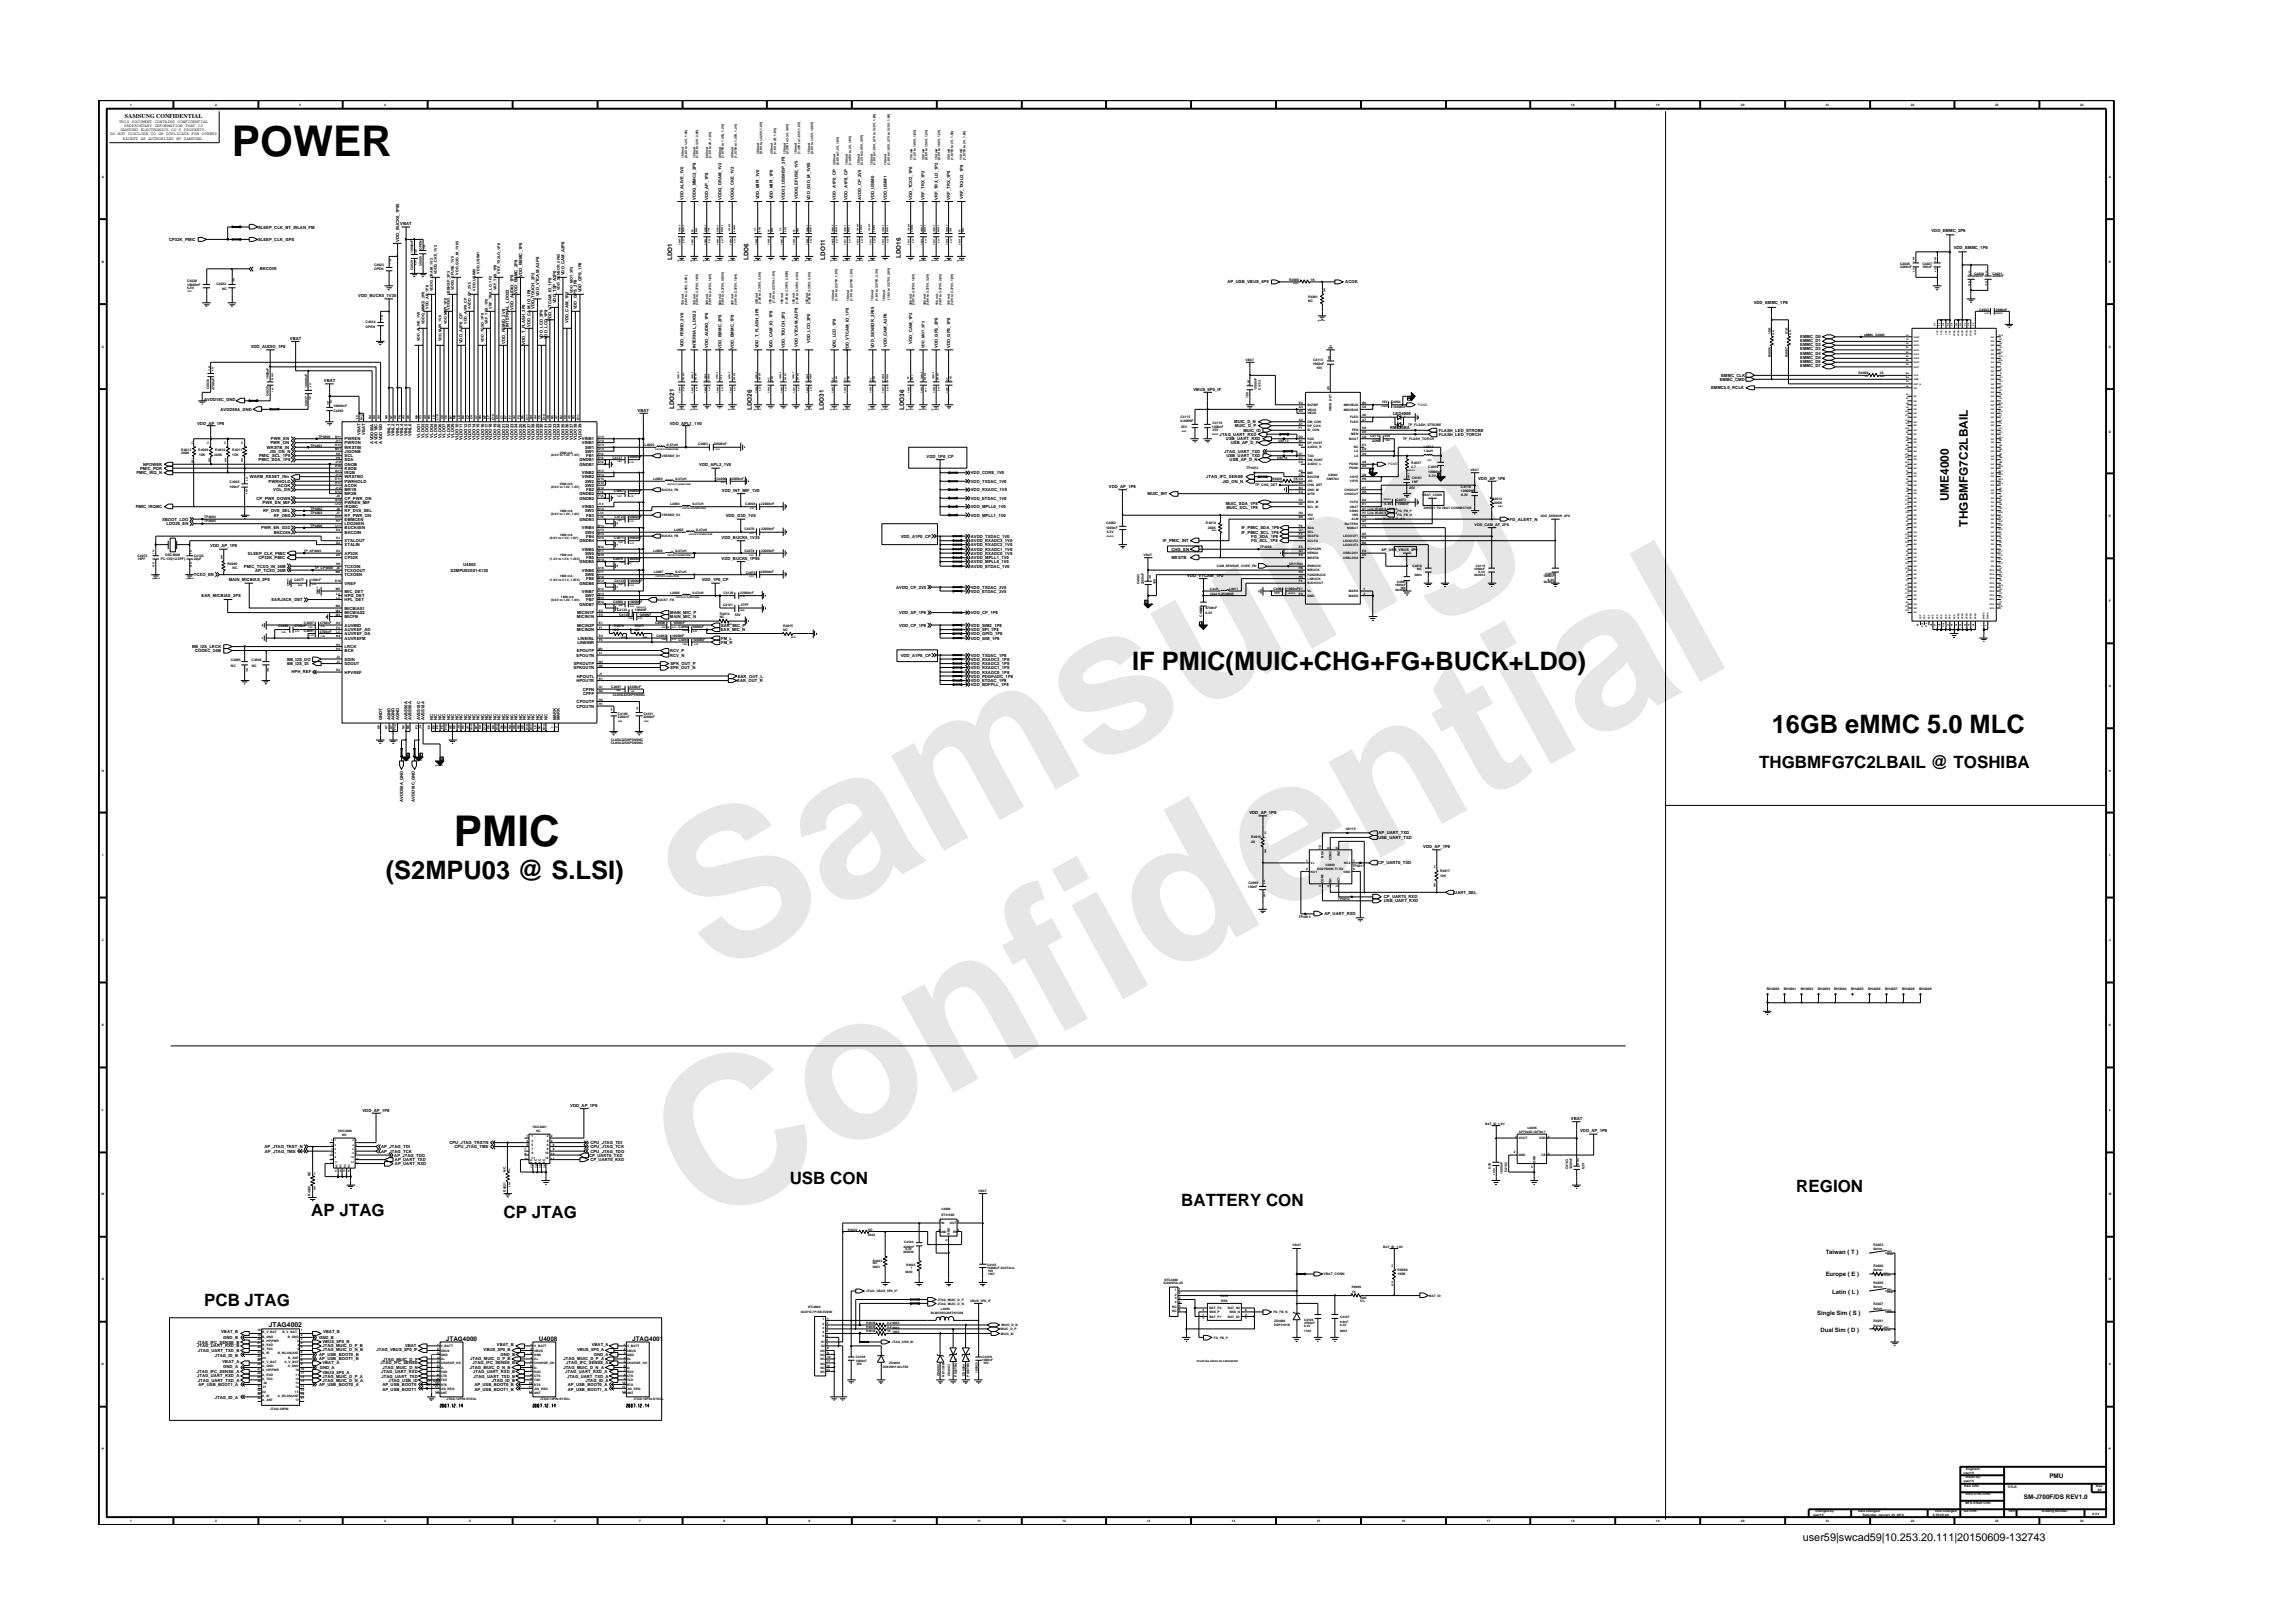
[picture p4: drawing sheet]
<svg xmlns="http://www.w3.org/2000/svg" width="297mm" height="210mm" viewBox="0 0 297 210" stroke-linecap="round" stroke-linejoin="round" font-family="sans-serif">
<defs><g id="words">
<g font-size="26.5" fill="#e6e6e6">
<text x="92.4" y="126.7" transform="rotate(-29 92.4 126.7)">Samsung</text>
<text x="91.1" y="159.4" transform="rotate(-29 91.1 159.4)">Confidential</text>
</g>
<g font-size="5.5">
<text x="30" y="20.1">POWER</text>
<text x="58.8" y="109.6">PMIC</text>
</g>
<g font-size="3.3">
<text x="146.7" y="86.8">IF PMIC(MUIC+CHG+FG+BUCK+LDO)</text>
<text x="229.5" y="95">16GB eMMC 5.0 MLC</text>
<text x="50" y="113.9">(S2MPU03 @ S.LSI)</text>
</g>
<g font-size="2.2">
<text x="227.9" y="99.6">THGBMFG7C2LBAIL @ TOSHIBA</text>
<text x="102.3" y="153.4">USB CON</text>
<text x="232.7" y="154.4">REGION</text>
<text x="40.3" y="157.5">AP JTAG</text>
<text x="65.2" y="157.8">CP JTAG</text>
<text x="153" y="156.2">BATTERY CON</text>
<text x="26.4" y="169.2">PCB JTAG</text>
</g>
<g font-size="1.5">
<text x="252.5" y="64.9" transform="rotate(-90 252.5 64.9)">UME4000</text>
<text x="254.9" y="68.2" transform="rotate(-90 254.9 68.2)">THGBMFG7C2LBAIL</text>
</g>
<text font-size="1.4" x="233.5" y="199.7">user59|swcad59|10.253.20.111|20150609-132743</text>
<text font-size=".9" x="34.8" y="171.9">JTAG4002</text>
<g font-size=".8">
<text x="16.2" y="15.3">SAMSUNG CONFIDENTIAL</text>
<text x="87.1" y="33.7" transform="rotate(-90 87.1 33.7)">LDO1</text>
<text x="97" y="33.7" transform="rotate(-90 97 33.7)">LDO6</text>
<text x="106.9" y="33.6" transform="rotate(-90 106.9 33.6)">LDO11</text>
<text x="116.7" y="33.5" transform="rotate(-90 116.7 33.5)">LDO16</text>
<text x="87.3" y="53" transform="rotate(-90 87.3 53)">LDO21</text>
<text x="97.4" y="53.1" transform="rotate(-90 97.4 53.1)">LDO26</text>
<text x="106.7" y="53.1" transform="rotate(-90 106.7 53.1)">LDO31</text>
<text x="117.1" y="53.1" transform="rotate(-90 117.1 53.1)">LDO36</text>
<text x="236.5" y="165.3">Europe ( E )</text>
<text x="236.5" y="162.4">Taiwan ( T )</text>
<text x="237.3" y="167.7">Latin ( L )</text>
<text x="57.8" y="173.8">JTAG4000</text>
<text x="69.8" y="173.8">U4008</text>
<text x="81.9" y="173.8">JTAG4001</text>
<text x="235.4" y="170.3">Single Sim ( S )</text>
<text x="235.8" y="172.5">Dual Sim ( D )</text>
<text x="265.5" y="191.4">PMU</text>
<text x="262.2" y="194.2">SM-J700F/DS REV1.0</text>
</g>
<g font-size=".5">
<text x="14.3" y="17.5">DO NOT DISCLOSE TO OR DUPLICATE FOR OTHERS</text>
<text x="15.4" y="15.9">THIS DOCUMENT CONTAINS CONFIDENTIAL</text>
<text x="15.6" y="17">SAMSUNG ELECTRONICS CO’S PROPERTY.</text>
<text x="16.1" y="16.4">PROPRIETARY INFORMATION THAT IS</text>
<text x="15.9" y="18.1">EXCEPT AS AUTHORIZED BY SAMSUNG.</text>
<text x="33.4" y="29.6">SLEEP_CLK_BT_WLAN_FM</text>
<text x="51.9" y="29.2">VBAT</text>
<text x="88.5" y="25.9" transform="rotate(-90 88.5 25.9)">VDD_ALIVE_1V0</text>
<text x="90.1" y="25.9" transform="rotate(-90 90.1 25.9)">VDDQ_MMC2_2P8</text>
<text x="91.8" y="25.9" transform="rotate(-90 91.8 25.9)">VDD_AP_1P8</text>
<text x="93.4" y="25.9" transform="rotate(-90 93.4 25.9)">VDDQ_DRAM_1V2</text>
<text x="95.1" y="25.9" transform="rotate(-90 95.1 25.9)">VDDQ_CKE_1V2</text>
<text x="98.4" y="25.8" transform="rotate(-90 98.4 25.8)">VDD_MIPI_1V0</text>
<text x="100.1" y="25.8" transform="rotate(-90 100.1 25.8)">VDD_MIPI_1P8</text>
<text x="101.7" y="25.9" transform="rotate(-90 101.7 25.9)">VDD33_USBHSP_3P3</text>
<text x="103.4" y="25.8" transform="rotate(-90 103.4 25.8)">VDDQ_EFUSE_1V5</text>
<text x="105" y="26" transform="rotate(-90 105 26)">VDD_G3D_M_1V05</text>
<text x="108.3" y="25.9" transform="rotate(-90 108.3 25.9)">VDD_A1P0_CP</text>
<text x="109.8" y="25.9" transform="rotate(-90 109.8 25.9)">VDD_A1P8_CP</text>
<text x="111.6" y="25.9" transform="rotate(-90 111.6 25.9)">AVDD_CP_2V5</text>
<text x="113.3" y="25.9" transform="rotate(-90 113.3 25.9)">VDD_USIM0</text>
<text x="114.9" y="25.9" transform="rotate(-90 114.9 25.9)">VDD_USIM1</text>
<text x="118.2" y="25.9" transform="rotate(-90 118.2 25.9)">VDD_TCXO_1P8</text>
<text x="119.8" y="25.9" transform="rotate(-90 119.8 25.9)">VRF_TRX_1P2</text>
<text x="121.5" y="25.9" transform="rotate(-90 121.5 25.9)">VRF_TRX_LO_1P2</text>
<text x="123.1" y="25.9" transform="rotate(-90 123.1 25.9)">VRF_TRX_1P8</text>
<text x="124.8" y="25.8" transform="rotate(-90 124.8 25.8)">VRF_TX2LO_1P8</text>
<text x="21.9" y="31.2">CP32K_PMIC</text>
<text x="33.4" y="31.2">SLEEP_CLK_GPS</text>
<text x="33.6" y="35">BKCOIN</text>
<text x="51.7" y="31.3" transform="rotate(-90 51.7 31.3)">VDD_BUCK6_1P95</text>
<text x="56.6" y="35.5" transform="rotate(-90 56.6 35.5)">VDDQ_CKE_1V2</text>
<text x="59.4" y="35.6" transform="rotate(-90 59.4 35.6)">VDD_G3D_M_1V05</text>
<text x="62.1" y="35.4" transform="rotate(-90 62.1 35.4)">VDD_USIM1</text>
<text x="64.8" y="35.4" transform="rotate(-90 64.8 35.4)">VRF_TX2LO_1P8</text>
<text x="67.6" y="35.9" transform="rotate(-90 67.6 35.9)">VDD_EMMC_1P8</text>
<text x="73.1" y="35.7" transform="rotate(-90 73.1 35.7)">VDD_CAM_A2P8</text>
<text x="250.2" y="30.1">VDD_EMMC_2P8</text>
<text x="253.1" y="32.3">VDD_EMMC_1P8</text>
<text x="46.4" y="38.5">VDD_BUCK5_1V35</text>
<text x="55.5" y="40" transform="rotate(-90 55.5 40)">VDD_AP_1P8</text>
<text x="56.1" y="37.7" transform="rotate(-90 56.1 37.7)">VDDQ_DRAM_1V2</text>
<text x="58.3" y="40.1" transform="rotate(-90 58.3 40.1)">VDD33_USBHSP_3P3</text>
<text x="58.8" y="37.6" transform="rotate(-90 58.8 37.6)">VDDQ_EFUSE_1V5</text>
<text x="60.5" y="42" transform="rotate(-90 60.5 42)">VDD_A1P8_CP</text>
<text x="61" y="40" transform="rotate(-90 61 40)">AVDD_CP_2V5</text>
<text x="61.6" y="37.6" transform="rotate(-90 61.6 37.6)">VDD_USIM0</text>
<text x="63.2" y="42" transform="rotate(-90 63.2 42)">VRF_TRX_1P2</text>
<text x="63.7" y="40" transform="rotate(-90 63.7 40)">VRF_TRX_LO_1P2</text>
<text x="64.3" y="37.6" transform="rotate(-90 64.3 37.6)">VRF_TRX_1P8</text>
<text x="66.5" y="40.1" transform="rotate(-90 66.5 40.1)">VDD_AUDIO_1P8</text>
<text x="67" y="38.1" transform="rotate(-90 67 38.1)">VDD_EMMC_2P8</text>
<text x="69.2" y="40.1" transform="rotate(-90 69.2 40.1)">VDD_TOUCH_2P2</text>
<text x="69.8" y="38.4" transform="rotate(-90 69.8 38.4)">VDD_VTCAM_A2P8</text>
<text x="71.4" y="41.6" transform="rotate(-90 71.4 41.6)">VDD_VTCAM_IO_1P8</text>
<text x="72" y="39.3" transform="rotate(-90 72 39.3)">VDD_TSP_A3P0</text>
<text x="72.5" y="37.6" transform="rotate(-90 72.5 37.6)">VDD_SENSOR_2P85</text>
<text x="73.6" y="41.8" transform="rotate(-90 73.6 41.8)">VDD_CAM_1P2</text>
<text x="74.2" y="38" transform="rotate(-90 74.2 38)">VDD_MOT_3P3</text>
<text x="74.7" y="40.1" transform="rotate(-90 74.7 40.1)">VDD_GPS_2P8</text>
<text x="75.3" y="37.9" transform="rotate(-90 75.3 37.9)">VDD_GPS_1P8</text>
<text x="159" y="36.7">AP_USB_VBUS_4P9</text>
<text x="174.3" y="36.7">ACOK</text>
<text x="227.2" y="39.4">VDD_EMMC_1P8</text>
<text x="32.5" y="45.1">VDD_AUDIO_1P8</text>
<text x="37.6" y="44">VBAT</text>
<text x="54.4" y="44.2" transform="rotate(-90 54.4 44.2)">VDD_ALIVE_1V0</text>
<text x="55" y="42" transform="rotate(-90 55 42)">VDDQ_MMC2_2P8</text>
<text x="57.2" y="44.2" transform="rotate(-90 57.2 44.2)">VDD_MIPI_1V0</text>
<text x="57.9" y="42" transform="rotate(-90 57.9 42)">VDD_MIPI_1P8</text>
<text x="59.9" y="44.5" transform="rotate(-90 59.9 44.5)">VDD_A1P0_CP</text>
<text x="62.7" y="44.3" transform="rotate(-90 62.7 44.3)">VDD_TCXO_1P8</text>
<text x="65.4" y="44.5" transform="rotate(-90 65.4 44.5)">VDD_FEMID_2V8</text>
<text x="65.9" y="42.3" transform="rotate(-90 65.9 42.3)">INTERNAL_LDO22</text>
<text x="68" y="44.6" transform="rotate(-90 68 44.6)">VDD_T_FLASH_3P0</text>
<text x="68.7" y="42.3" transform="rotate(-90 68.7 42.3)">VDD_CAM_IO_1P8</text>
<text x="70.3" y="44" transform="rotate(-90 70.3 44)">VDD_LCD_3P0</text>
<text x="70.9" y="44" transform="rotate(-90 70.9 44)">VDD_LCD_1P8</text>
<text x="88.5" y="45" transform="rotate(-90 88.5 45)">VDD_FEMID_2V8</text>
<text x="90.1" y="45.1" transform="rotate(-90 90.1 45.1)">INTERNAL_LDO22</text>
<text x="91.8" y="45" transform="rotate(-90 91.8 45)">VDD_AUDIO_1P8</text>
<text x="93.4" y="45.2" transform="rotate(-90 93.4 45.2)">VDD_EMMC_2P8</text>
<text x="95.1" y="45.2" transform="rotate(-90 95.1 45.2)">VDD_EMMC_1P8</text>
<text x="98.3" y="45.1" transform="rotate(-90 98.3 45.1)">VDD_T_FLASH_3P0</text>
<text x="100.1" y="45.1" transform="rotate(-90 100.1 45.1)">VDD_CAM_IO_1P8</text>
<text x="101.7" y="45.1" transform="rotate(-90 101.7 45.1)">VDD_TOUCH_2P2</text>
<text x="103.4" y="45" transform="rotate(-90 103.4 45)">VDD_VTCAM_A2P8</text>
<text x="105" y="44.5" transform="rotate(-90 105 44.5)">VDD_LCD_3P0</text>
<text x="108.3" y="45.1" transform="rotate(-90 108.3 45.1)">VDD_LCD_1P8</text>
<text x="110" y="45.5" transform="rotate(-90 110 45.5)">VDD_VTCAM_IO_1P8</text>
<text x="113.3" y="45.1" transform="rotate(-90 113.3 45.1)">VDD_SENSOR_2P85</text>
<text x="114.9" y="45" transform="rotate(-90 114.9 45)">VDD_CAM_A2P8</text>
<text x="118.2" y="44.5" transform="rotate(-90 118.2 44.5)">VDD_CAM_1P2</text>
<text x="119.8" y="45.1" transform="rotate(-90 119.8 45.1)">VDD_MOT_3P3</text>
<text x="121.5" y="45.1" transform="rotate(-90 121.5 45.1)">VDD_GPS_2P8</text>
<text x="123.1" y="45.1" transform="rotate(-90 123.1 45.1)">VDD_GPS_1P8</text>
<text x="233.2" y="43.7">EMMC_D0</text>
<text x="233.2" y="44.3">EMMC_D1</text>
<text x="233.2" y="44.8">EMMC_D2</text>
<text x="233.2" y="45.4">EMMC_D3</text>
<text x="233.2" y="45.9">EMMC_D4</text>
<text x="233.2" y="46.5">EMMC_D5</text>
<text x="233.2" y="47">EMMC_D6</text>
<text x="233.2" y="47.6">EMMC_D7</text>
<text x="26.4" y="52">AVDD18C_GND</text>
<text x="28.6" y="53.2">AVDD50A_GND</text>
<text x="42" y="49.5">VBAT</text>
<text x="82.6" y="53.3">VBAT</text>
<text x="154.6" y="50.6">VBUS_5P0_IF</text>
<text x="180.5" y="53.7">LED4000</text>
<text x="221.6" y="50.4">EMMC5.0_RCLK</text>
<text x="222.8" y="49.3">EMMC_CMD</text>
<text x="223" y="48.8">EMMC_CLK</text>
<text x="25.5" y="55">VDD_AP_1P8</text>
<text x="33.5" y="59.7">PMIC_SDA_1P8</text>
<text x="33.6" y="59.2">PMIC_SCL_1P8</text>
<text x="34.6" y="58.1">WRSTB_IN</text>
<text x="34.9" y="58.6">JIG_ON_N</text>
<text x="35" y="57.5">PWR_ON</text>
<text x="35.1" y="57">PWR_EN</text>
<text x="44.6" y="58.6">JIGONB</text>
<text x="44.6" y="58.1">WRSTBI</text>
<text x="44.6" y="57.5">PWRON</text>
<text x="44.6" y="59.2">SCL</text>
<text x="44.6" y="59.7">SDA</text>
<text x="44.6" y="57">PWREN</text>
<text x="46.7" y="56.4" transform="rotate(-90 46.7 56.4)">VBAT</text>
<text x="47.3" y="56.4" transform="rotate(-90 47.3 56.4)">VBAT</text>
<text x="48.4" y="57.5" transform="rotate(-90 48.4 57.5)">AVDD50A</text>
<text x="48.9" y="57.5" transform="rotate(-90 48.9 57.5)">AVDD18C</text>
<text x="49.5" y="57.5" transform="rotate(-90 49.5 57.5)">AVDD15D</text>
<text x="50.6" y="56.4" transform="rotate(-90 50.6 56.4)">VINL1</text>
<text x="51.1" y="56.4" transform="rotate(-90 51.1 56.4)">VINL2</text>
<text x="51.7" y="56.4" transform="rotate(-90 51.7 56.4)">VINL3</text>
<text x="52.2" y="56.4" transform="rotate(-90 52.2 56.4)">VINL4</text>
<text x="52.8" y="56.4" transform="rotate(-90 52.8 56.4)">VINL5</text>
<text x="53.3" y="56.4" transform="rotate(-90 53.3 56.4)">VINL6</text>
<text x="54.4" y="56.7" transform="rotate(-90 54.4 56.7)">VLDO1</text>
<text x="55" y="56.7" transform="rotate(-90 55 56.7)">VLDO2</text>
<text x="55.5" y="56.7" transform="rotate(-90 55.5 56.7)">VLDO3</text>
<text x="56.1" y="56.7" transform="rotate(-90 56.1 56.7)">VLDO4</text>
<text x="56.6" y="56.7" transform="rotate(-90 56.6 56.7)">VLDO5</text>
<text x="57.2" y="56.7" transform="rotate(-90 57.2 56.7)">VLDO6</text>
<text x="57.7" y="56.7" transform="rotate(-90 57.7 56.7)">VLDO7</text>
<text x="58.3" y="56.7" transform="rotate(-90 58.3 56.7)">VLDO8</text>
<text x="58.8" y="56.7" transform="rotate(-90 58.8 56.7)">VLDO9</text>
<text x="59.4" y="57" transform="rotate(-90 59.4 57)">VLDO10</text>
<text x="59.9" y="57" transform="rotate(-90 59.9 57)">VLDO11</text>
<text x="60.5" y="57" transform="rotate(-90 60.5 57)">VLDO12</text>
<text x="61" y="57" transform="rotate(-90 61 57)">VLDO13</text>
<text x="61.6" y="57" transform="rotate(-90 61.6 57)">VLDO14</text>
<text x="62.1" y="57" transform="rotate(-90 62.1 57)">VLDO15</text>
<text x="62.7" y="57" transform="rotate(-90 62.7 57)">VLDO16</text>
<text x="63.2" y="57" transform="rotate(-90 63.2 57)">VLDO17</text>
<text x="63.7" y="57" transform="rotate(-90 63.7 57)">VLDO18</text>
<text x="64.3" y="57" transform="rotate(-90 64.3 57)">VLDO19</text>
<text x="64.8" y="57" transform="rotate(-90 64.8 57)">VLDO20</text>
<text x="65.4" y="57" transform="rotate(-90 65.4 57)">VLDO21</text>
<text x="65.9" y="57" transform="rotate(-90 65.9 57)">VLDO22</text>
<text x="66.5" y="57" transform="rotate(-90 66.5 57)">VLDO23</text>
<text x="67" y="57" transform="rotate(-90 67 57)">VLDO24</text>
<text x="67.6" y="57" transform="rotate(-90 67.6 57)">VLDO25</text>
<text x="68.1" y="57" transform="rotate(-90 68.1 57)">VLDO26</text>
<text x="68.7" y="57" transform="rotate(-90 68.7 57)">VLDO27</text>
<text x="69.2" y="57" transform="rotate(-90 69.2 57)">VLDO28</text>
<text x="69.8" y="57" transform="rotate(-90 69.8 57)">VLDO29</text>
<text x="70.3" y="57" transform="rotate(-90 70.3 57)">VLDO30</text>
<text x="70.9" y="57" transform="rotate(-90 70.9 57)">VLDO31</text>
<text x="71.4" y="57" transform="rotate(-90 71.4 57)">VLDO32</text>
<text x="72" y="57" transform="rotate(-90 72 57)">VLDO33</text>
<text x="72.5" y="57" transform="rotate(-90 72.5 57)">VLDO34</text>
<text x="73.1" y="57" transform="rotate(-90 73.1 57)">VLDO35</text>
<text x="73.6" y="57" transform="rotate(-90 73.6 57)">VLDO36</text>
<text x="74.2" y="57" transform="rotate(-90 74.2 57)">VLDO37</text>
<text x="74.7" y="57" transform="rotate(-90 74.7 57)">VLDO38</text>
<text x="75.1" y="59.7">GNDB1</text>
<text x="75.3" y="57" transform="rotate(-90 75.3 57)">VLDO39</text>
<text x="75.4" y="57">VINB1</text>
<text x="75.4" y="57.5">VINB1</text>
<text x="75.8" y="58.1">SW1</text>
<text x="75.8" y="58.6">SW1</text>
<text x="76" y="59.2">FB1</text>
<text x="86.8" y="55">VDD_APL1_1V0</text>
<text x="120" y="59.3">VDD_1P0_CP</text>
<text x="158" y="56.4">JTAG_UART_RXD</text>
<text x="158.6" y="58.6">JTAG_UART_TXD</text>
<text x="158.8" y="57">USB_UART_RXD</text>
<text x="158.9" y="59.2">USB_UART_TXD</text>
<text x="159.3" y="59.7">USB_AP_D_N</text>
<text x="159.5" y="57.5">USB_AP_D_P</text>
<text x="159.9" y="54.8">MUIC_D_N</text>
<text x="160" y="55.3">MUIC_D_P</text>
<text x="161.1" y="55.9">MUIC_ID</text>
<text x="180.1" y="55.5">RM425BA</text>
<text x="186.4" y="56.4">FLASH_LED_TORCH</text>
<text x="186.4" y="55.9">FLASH_LED_STROBE</text>
<text x="17.6" y="65.8">PMIC_IRQBC</text>
<text x="17.7" y="61.4">PMIC_IRQ_N</text>
<text x="18.2" y="60.8">PMIC_POR</text>
<text x="18.6" y="60.3">NPOWER</text>
<text x="32.4" y="61.9">WARM_RESET_INn</text>
<text x="33.2" y="64.7">CP_PWR_DOWN</text>
<text x="34" y="65.3">PWR_EN_MIF</text>
<text x="34.8" y="62.5">PWRHOLD</text>
<text x="35.4" y="63.6">VOL_DN</text>
<text x="36" y="63.1">ACOK</text>
<text x="44.6" y="65.8">IRQBC</text>
<text x="44.6" y="64.7">CP_PWR_ON</text>
<text x="44.6" y="64.2">MR2B</text>
<text x="44.6" y="63.6">MR1B</text>
<text x="44.6" y="62">WRSTBO</text>
<text x="44.6" y="60.3">ONOB</text>
<text x="44.6" y="60.8">RSOB</text>
<text x="44.6" y="63.1">ACOK</text>
<text x="44.6" y="65.3">PWREN_MIF</text>
<text x="44.6" y="61.4">IRQB</text>
<text x="44.6" y="62.5">PWRHOLD</text>
<text x="75.1" y="64.2">GNDB2</text>
<text x="75.1" y="64.7">GNDB2</text>
<text x="75.1" y="60.3">GNDB1</text>
<text x="75.4" y="65.8">VINB3</text>
<text x="75.4" y="61.4">VINB2</text>
<text x="75.4" y="62">VINB2</text>
<text x="75.8" y="62.5">SW2</text>
<text x="75.8" y="63.1">SW2</text>
<text x="76" y="63.6">FB2</text>
<text x="90.6" y="60.4">VDD_APL2_1V0</text>
<text x="93.5" y="63.7">VDD_INT_MIF_1V0</text>
<text x="125.8" y="61.4">VDD_CORE_1V0</text>
<text x="125.8" y="62.5">VDD_TXDAC_1V0</text>
<text x="125.8" y="63.6">VDD_RXADC_1V0</text>
<text x="125.8" y="64.7">VDD_ETDAC_1V0</text>
<text x="125.8" y="65.8">VDD_MPLL0_1V0</text>
<text x="143.6" y="63.2">VDD_AP_1P8</text>
<text x="148.6" y="64.2">MUIC_INT</text>
<text x="156.2" y="62">JTAG_IFC_SENSE</text>
<text x="158.3" y="62.5">JIG_ON_N</text>
<text x="158.8" y="65.4">MUIC_SDA_1P8</text>
<text x="158.9" y="65.9">MUIC_SCL_1P8</text>
<text x="191.5" y="62.1">VDD_AP_1P8</text>
<text x="21" y="67.5">XBOOT_LDO</text>
<text x="21.6" y="68">LDO26_EN</text>
<text x="27.2" y="70.9">VDD_AP_1P8</text>
<text x="32.1" y="71.9">SLEEP_CLK_PMIC</text>
<text x="33.8" y="68.6">PWR_EN_G3D</text>
<text x="34.1" y="66.4">RF_DVS_SEL</text>
<text x="35.5" y="66.9">RF_ON0</text>
<text x="35.5" y="69.1">BKCOIN</text>
<text x="44.6" y="68.6">BUCK4EN</text>
<text x="44.6" y="66.9">RF_PWR_ON</text>
<text x="44.6" y="66.4">RF_DVS_SEL</text>
<text x="44.6" y="68">LDO26EN</text>
<text x="44.6" y="67.5">EMMCEN</text>
<text x="44.6" y="71.9">AP32K</text>
<text x="44.6" y="70.2">XTALOUT</text>
<text x="44.6" y="70.8">XTALIN</text>
<text x="44.6" y="69.1">BKCOIN</text>
<text x="75.1" y="67.5">GNDB3</text>
<text x="75.1" y="70.2">GNDB4</text>
<text x="75.4" y="71.3">VINB5</text>
<text x="75.4" y="68.6">VINB4</text>
<text x="75.8" y="71.9">SW5</text>
<text x="75.8" y="66.4">SW3</text>
<text x="75.8" y="69.1">SW4</text>
<text x="76" y="66.9">FB3</text>
<text x="76" y="69.7">FB4</text>
<text x="93.5" y="69.8">VDD_BUCK5_1V35</text>
<text x="94" y="67">VDD_G3D_1V0</text>
<text x="116.7" y="69.7">VDD_A1P0_CP</text>
<text x="125.8" y="69.7">AVDD_TXDAC_1V0</text>
<text x="125.8" y="70.2">AVDD_RXADC3_1V0</text>
<text x="125.8" y="70.8">AVDD_RXADC2_1V0</text>
<text x="125.8" y="71.3">AVDD_RXADC1_1V0</text>
<text x="125.8" y="71.9">AVDD_RXADC0_1V0</text>
<text x="125.8" y="66.9">VDD_MPLL1_1V0</text>
<text x="150.7" y="70.2">IF_PMIC_INT</text>
<text x="151.8" y="71.3">CHG_EN</text>
<text x="160.8" y="69.1">IF_PMIC_SCL_1P8</text>
<text x="160.8" y="68.6">IF_PMIC_SDA_1P8</text>
<text x="162.1" y="69.7">FG_SDA_1P8</text>
<text x="162.1" y="70.2">FG_SCL_1P8</text>
<text x="179" y="71.4">AP_USB_VBUS_4P9</text>
<text x="191" y="68.1">VDD_CAM_AF_2P8</text>
<text x="195.6" y="67.5">FG_ALERT_N</text>
<text x="25.1" y="74.6">TCXO_EN</text>
<text x="26.1" y="77.4">EAR_MICBIAS_2P8</text>
<text x="29.6" y="75.3">MAIN_MICBIAS_2P8</text>
<text x="31.6" y="73.5">PMIC_TCXO_IN_26M</text>
<text x="33.1" y="74.1">AP_TCXO_26M</text>
<text x="33.5" y="72.4">CP32K_PMIC</text>
<text x="35.2" y="77.9">EARJACK_DET</text>
<text x="44.6" y="76.8">MIC_DET</text>
<text x="44.6" y="74.7">TCXOEN</text>
<text x="44.6" y="77.9">HPL_DET</text>
<text x="44.6" y="77.4">HPG_DET</text>
<text x="44.6" y="74.1">TCXOOUT</text>
<text x="44.6" y="73.5">TCXOIN</text>
<text x="44.6" y="72.4">CP32K</text>
<text x="44.6" y="75.8">VREF</text>
<text x="58.4" y="74.1">S2MPU03X01-6130</text>
<text x="60" y="73.4">U4002</text>
<text x="75.1" y="73">GNDB5</text>
<text x="75.1" y="75.8">GNDB6</text>
<text x="75.4" y="76.8">VINB7</text>
<text x="75.4" y="74.1">VINB6</text>
<text x="75.8" y="77.4">SW7</text>
<text x="75.8" y="74.7">SW6</text>
<text x="76" y="72.4">FB5</text>
<text x="76" y="77.9">FB7</text>
<text x="76" y="75.2">FB6</text>
<text x="90.9" y="75.3">VDD_1P0_CP</text>
<text x="93.5" y="72.5">VDD_BUCK6_1P95</text>
<text x="116.1" y="76.3">AVDD_CP_2V5</text>
<text x="125.8" y="76.3">VDD_TXDAC_2V5</text>
<text x="125.8" y="72.4">AVDD_MPLL1_1V0</text>
<text x="125.8" y="76.8">VDD_ETDAC_2V5</text>
<text x="125.8" y="73">AVDD_MPLL0_1V0</text>
<text x="125.8" y="73.5">AVDD_ETDAC_1V0</text>
<text x="151.8" y="72.4">MRSTB</text>
<text x="153.8" y="74.7">VDD_VTCAM_1P2</text>
<text x="24.9" y="84">BB_I2S_LRCK</text>
<text x="44.6" y="79">MICBIAS1</text>
<text x="44.6" y="79.6">MICBIAS2</text>
<text x="44.6" y="80.1">MICFB</text>
<text x="44.6" y="82.3">AUVREF_DA</text>
<text x="44.6" y="81.2">AUVMID</text>
<text x="44.6" y="82.9">AUVREFM</text>
<text x="44.6" y="84">LRCK</text>
<text x="44.6" y="81.8">AUVREF_AD</text>
<text x="74.7" y="81.8">MICIN2N</text>
<text x="74.7" y="80.1">MICIN1N</text>
<text x="74.8" y="79.6">MICIN1P</text>
<text x="74.8" y="81.2">MICIN2P</text>
<text x="74.8" y="83.4">LINEINR</text>
<text x="74.9" y="82.9">LINEINL</text>
<text x="75.1" y="78.5">GNDB7</text>
<text x="86.8" y="80.1">MAIN_MIC_N</text>
<text x="86.8" y="79.6">MAIN_MIC_P</text>
<text x="93.4" y="81.8">EAR_MIC_N</text>
<text x="93.4" y="81.2">EAR_MIC_P</text>
<text x="93.4" y="82.9">FM_L</text>
<text x="93.4" y="83.4">FM_R</text>
<text x="116.5" y="81.2">VDD_CP_1P8</text>
<text x="116.5" y="79.6">VDD_AP_1P8</text>
<text x="125.8" y="81.2">VDD_SIM2_1P8</text>
<text x="125.8" y="81.8">VDD_SPI_1P8</text>
<text x="125.8" y="82.3">VDD_GPIO_1P8</text>
<text x="125.8" y="82.9">VDD_SIM_1P8</text>
<text x="125.8" y="79.6">VDD_CP_1P8</text>
<text x="25.3" y="84.5">CODEC_24M</text>
<text x="37.2" y="85.6">BB_I2S_DO</text>
<text x="37.2" y="86.2">BB_I2S_DI</text>
<text x="37.8" y="87.1">HPH_REF</text>
<text x="44.6" y="87.3">HPVREF</text>
<text x="44.6" y="85.6">SDIN</text>
<text x="44.6" y="86.2">SDOUT</text>
<text x="44.6" y="84.5">BCK</text>
<text x="74.3" y="86.7">SPKOUTN</text>
<text x="74.3" y="86.2">SPKOUTP</text>
<text x="74.7" y="88.4">HPOUTR</text>
<text x="74.7" y="85.1">EPOUTN</text>
<text x="74.7" y="84.5">EPOUTP</text>
<text x="74.7" y="87.8">HPOUTL</text>
<text x="75.5" y="89.5">CPFN</text>
<text x="75.5" y="90">CPFP</text>
<text x="86.8" y="84.5">RCV_P</text>
<text x="86.8" y="85.1">RCV_N</text>
<text x="86.8" y="86.7">SPK_OUT_N</text>
<text x="86.8" y="86.2">SPK_OUT_P</text>
<text x="95.5" y="88.4">EAR_OUT_R</text>
<text x="95.6" y="87.8">EAR_OUT_L</text>
<text x="116.7" y="85.1">VDD_A1P8_CP</text>
<text x="125.8" y="85.1">VDD_TXDAC_1P8</text>
<text x="125.8" y="85.6">VDD_RXADC3_1P8</text>
<text x="125.8" y="86.2">VDD_RXADC2_1P8</text>
<text x="125.8" y="86.7">VDD_RXADC1_1P8</text>
<text x="125.8" y="87.3">VDD_RXADC0_1P8</text>
<text x="125.8" y="87.8">VDD_PDGPADC_1P8</text>
<text x="125.8" y="88.4">VDD_ETDAC_1P8</text>
<text x="125.8" y="88.9">VDD_BDFPLL_1P8</text>
<text x="49.5" y="93.3" transform="rotate(-90 49.5 93.3)">GNDT</text>
<text x="50.6" y="93.3" transform="rotate(-90 50.6 93.3)">AGND</text>
<text x="51.1" y="93.3" transform="rotate(-90 51.1 93.3)">AGND</text>
<text x="51.7" y="93.3" transform="rotate(-90 51.7 93.3)">AGND</text>
<text x="52.8" y="93.3" transform="rotate(-90 52.8 93.3)">AVSS50A</text>
<text x="53.3" y="93.3" transform="rotate(-90 53.3 93.3)">AVSS50A</text>
<text x="54.4" y="93.3" transform="rotate(-90 54.4 93.3)">AVSS18C</text>
<text x="55" y="93.3" transform="rotate(-90 55 93.3)">AVSS18A</text>
<text x="56.1" y="93.3" transform="rotate(-90 56.1 93.3)">NC</text>
<text x="56.6" y="93.3" transform="rotate(-90 56.6 93.3)">NC</text>
<text x="57.2" y="93.3" transform="rotate(-90 57.2 93.3)">NC</text>
<text x="57.7" y="93.3" transform="rotate(-90 57.7 93.3)">NC</text>
<text x="58.3" y="93.3" transform="rotate(-90 58.3 93.3)">NC</text>
<text x="58.8" y="93.3" transform="rotate(-90 58.8 93.3)">NC</text>
<text x="59.4" y="93.3" transform="rotate(-90 59.4 93.3)">NC</text>
<text x="59.9" y="93.3" transform="rotate(-90 59.9 93.3)">NC</text>
<text x="60.5" y="93.3" transform="rotate(-90 60.5 93.3)">NC</text>
<text x="61" y="93.3" transform="rotate(-90 61 93.3)">NC</text>
<text x="61.6" y="93.3" transform="rotate(-90 61.6 93.3)">NC</text>
<text x="62.1" y="93.3" transform="rotate(-90 62.1 93.3)">NC</text>
<text x="62.7" y="93.3" transform="rotate(-90 62.7 93.3)">NC</text>
<text x="63.2" y="93.3" transform="rotate(-90 63.2 93.3)">NC</text>
<text x="63.7" y="93.3" transform="rotate(-90 63.7 93.3)">NC</text>
<text x="64.3" y="93.3" transform="rotate(-90 64.3 93.3)">NC</text>
<text x="64.8" y="93.3" transform="rotate(-90 64.8 93.3)">NC</text>
<text x="65.4" y="93.3" transform="rotate(-90 65.4 93.3)">NC</text>
<text x="65.9" y="93.3" transform="rotate(-90 65.9 93.3)">NC</text>
<text x="66.5" y="93.3" transform="rotate(-90 66.5 93.3)">NC</text>
<text x="67" y="93.3" transform="rotate(-90 67 93.3)">NC</text>
<text x="67.6" y="93.3" transform="rotate(-90 67.6 93.3)">NC</text>
<text x="68.1" y="93.3" transform="rotate(-90 68.1 93.3)">NC</text>
<text x="68.7" y="93.3" transform="rotate(-90 68.7 93.3)">NC</text>
<text x="69.2" y="93.3" transform="rotate(-90 69.2 93.3)">NC</text>
<text x="69.8" y="93.3" transform="rotate(-90 69.8 93.3)">NC</text>
<text x="70.3" y="93.3" transform="rotate(-90 70.3 93.3)">NC</text>
<text x="70.9" y="93.3" transform="rotate(-90 70.9 93.3)">NC</text>
<text x="72" y="93.3" transform="rotate(-90 72 93.3)">MARK</text>
<text x="72.5" y="93.3" transform="rotate(-90 72.5 93.3)">MARK</text>
<text x="74.7" y="91.7">CPOUTN</text>
<text x="74.7" y="91.1">CPOUTP</text>
<text x="52.2" y="103.9" transform="rotate(-90 52.2 103.9)">AVDD50A_GND</text>
<text x="53.7" y="103.9" transform="rotate(-90 53.7 103.9)">AVDD18C_GND</text>
<text x="161.8" y="105.5">VDD_AP_1P8</text>
<text x="178.5" y="108.7">USB_UART_TXD</text>
<text x="178.5" y="112">CP_UART0_TXD</text>
<text x="178.6" y="108.1">AP_UART_TXD</text>
<text x="184.4" y="109.9">VDD_AP_1P8</text>
<text x="171.6" y="118.6">AP_UART_RXD</text>
<text x="179.3" y="116.9">USB_UART_RXD</text>
<text x="179.3" y="116.4">CP_UART0_RXD</text>
<text x="188.4" y="115.8">UART_SEL</text>
<text x="47" y="144">VDD_AP_1P8</text>
<text x="73.9" y="143.4">VDD_AP_1P8</text>
<text x="34.3" y="148.7">AP_JTAG_TRST_N</text>
<text x="34.3" y="149.3">AP_JTAG_TMS</text>
<text x="49.4" y="149.3">AP_JTAG_TCK</text>
<text x="49.4" y="148.7">AP_JTAG_TDI</text>
<text x="51.1" y="149.8">AP_JTAG_TDO</text>
<text x="58.2" y="148.2">CPU_JTAG_TRSTN</text>
<text x="58.9" y="148.7">CPU_JTAG_TMS</text>
<text x="76.3" y="149.8">CP_UART0_TXD</text>
<text x="76.5" y="148.7">CPU_JTAG_TCK</text>
<text x="76.5" y="148.2">CPU_JTAG_TDI</text>
<text x="76.5" y="149.3">CPU_JTAG_TDO</text>
<text x="203.5" y="145.1">VBAT</text>
<text x="204.7" y="146.7">VDD_AP_1P8</text>
<text x="51.2" y="150.9">AP_UART_RXD</text>
<text x="51.2" y="150.4">AP_UART_TXD</text>
<text x="76.5" y="150.4">CP_UART0_RXD</text>
<text x="28.6" y="172.7">VBAT_B</text>
<text x="28.9" y="173.4">GND_B</text>
<text x="41.3" y="173.4">GND_B</text>
<text x="41.9" y="172.7">VBAT_B</text>
<text x="25.5" y="177.9">JTAG_IFC_SENSE_A</text>
<text x="25.5" y="174">JTAG_IFC_SENSE_B</text>
<text x="25.6" y="178.5">JTAG_UART_RXD_A</text>
<text x="25.6" y="174.6">JTAG_UART_RXD_B</text>
<text x="25.6" y="179.1">JTAG_UART_TXD_A</text>
<text x="25.6" y="175.2">JTAG_UART_TXD_B</text>
<text x="25.7" y="179.6">AP_USB_BOOT1_A</text>
<text x="27.8" y="175.8">JTAG_ID_B</text>
<text x="28.8" y="176.5">VBAT_A</text>
<text x="28.9" y="177.2">GND_A</text>
<text x="41.3" y="176.2">AP_USB_BOOT1_B</text>
<text x="41.3" y="175.6">AP_USB_BOOT0_B</text>
<text x="41.3" y="179.5">AP_USB_BOOT0_A</text>
<text x="41.4" y="177.3">GND_A</text>
<text x="41.8" y="178">VBUS_5P0_A</text>
<text x="41.8" y="174">VBUS_5P0_B</text>
<text x="41.8" y="176.7">VBAT_A</text>
<text x="41.8" y="174.5">JTAG_MUIC_D_P_B</text>
<text x="41.8" y="175">JTAG_MUIC_D_N_B</text>
<text x="41.8" y="178.5">JTAG_MUIC_D_P_A</text>
<text x="41.8" y="179.1">JTAG_MUIC_D_N_A</text>
<text x="48.8" y="175">JTAG_VBUS_5P0_IF</text>
<text x="49.3" y="176.8">JTAG_IFC_SENSE</text>
<text x="49.4" y="177.9">JTAG_UART_RXD</text>
<text x="49.4" y="178.5">JTAG_UART_TXD</text>
<text x="49.5" y="179.6">AP_USB_BOOT0</text>
<text x="49.6" y="177.4">JTAG_MUIC_D_N</text>
<text x="49.6" y="176.3">JTAG_MUIC_D_P</text>
<text x="50.3" y="179.1">JTAG_USB_ID</text>
<text x="52.5" y="174.5">VBAT</text>
<text x="60.9" y="177.3">JTAG_MUIC_D_N_B</text>
<text x="60.9" y="176.2">JTAG_MUIC_D_P_B</text>
<text x="61.2" y="176.8">JTAG_IFC_SENSE_B</text>
<text x="61.3" y="177.9">JTAG_UART_RXD_B</text>
<text x="61.3" y="178.5">JTAG_UART_TXD_B</text>
<text x="61.4" y="179.6">AP_USB_BOOT0_B</text>
<text x="62.6" y="175">VBUS_5P0_B</text>
<text x="63.7" y="179.1">JTAG_ID_B</text>
<text x="64.4" y="174.4">VBAT_B</text>
<text x="64.8" y="175.6">GND_B</text>
<text x="73" y="177.3">JTAG_MUIC_D_N_A</text>
<text x="73" y="176.2">JTAG_MUIC_D_P_A</text>
<text x="73.2" y="177.9">JTAG_UART_RXD_A</text>
<text x="73.3" y="176.8">JTAG_IFC_SENSE_A</text>
<text x="73.5" y="178.5">JTAG_UART_TXD_A</text>
<text x="73.6" y="179.6">AP_USB_BOOT0_A</text>
<text x="74.8" y="175">VBUS_5P0_A</text>
<text x="75.8" y="179.1">JTAG_ID_A</text>
<text x="76.7" y="174.4">VBAT_A</text>
<text x="76.9" y="175.6">GND_A</text>
<text x="27.8" y="181.3">JTAG_ID_A</text>
<text x="49.5" y="180.2">AP_USB_BOOT1</text>
<text x="61.4" y="180.2">AP_USB_BOOT1_B</text>
<text x="73.6" y="180.2">AP_USB_BOOT1_A</text>
</g>
<g font-size=".4">
<text x="16.8" y="13.7">1</text>
<text x="27.9" y="13.7">2</text>
<text x="38.8" y="13.7">3</text>
<text x="49.8" y="13.7">4</text>
<text x="203.5" y="13.7">18</text>
<text x="214.5" y="13.7">19</text>
<text x="225.5" y="13.7">20</text>
<text x="236.5" y="13.7">21</text>
<text x="247.5" y="13.7">22</text>
<text x="258.5" y="13.7">23</text>
<text x="269.5" y="13.7">24</text>
<text x="13.2" y="23">A</text>
<text x="88.6" y="20.4" transform="rotate(-90 88.6 20.4)">150 mA</text>
<text x="89" y="20.4" transform="rotate(-90 89 20.4)">(0.8V to 1.2V, 1.0V)</text>
<text x="90.1" y="20.4" transform="rotate(-90 90.1 20.4)">150 mA</text>
<text x="90.5" y="20.4" transform="rotate(-90 90.5 20.4)">(1.8V to 3.3V, 2.8V)</text>
<text x="91.7" y="20.4" transform="rotate(-90 91.7 20.4)">600 mA</text>
<text x="92.1" y="20.4" transform="rotate(-90 92.1 20.4)">(1.6V to 2V, 1.8V)</text>
<text x="93.4" y="20.4" transform="rotate(-90 93.4 20.4)">450 mA</text>
<text x="93.8" y="20.4" transform="rotate(-90 93.8 20.4)">(1.075V to 1.35V, 1.2V)</text>
<text x="95" y="20.4" transform="rotate(-90 95 20.4)">450 mA</text>
<text x="95.4" y="20.4" transform="rotate(-90 95.4 20.4)">(1.075V to 1.35V, 1.2V)</text>
<text x="98.3" y="19.9" transform="rotate(-90 98.3 19.9)">300 mA</text>
<text x="98.7" y="19.9" transform="rotate(-90 98.7 19.9)">(0.9V to 1.225V, 1.0V)</text>
<text x="100.1" y="19.9" transform="rotate(-90 100.1 19.9)">300 mA</text>
<text x="100.5" y="19.9" transform="rotate(-90 100.5 19.9)">(1.6V to 2V, 1.8V)</text>
<text x="101.8" y="19.9" transform="rotate(-90 101.8 19.9)">150 mA</text>
<text x="102.1" y="19.9" transform="rotate(-90 102.1 19.9)">(2.25V to 3.3V, 3.0V)</text>
<text x="103.2" y="19.9" transform="rotate(-90 103.2 19.9)">150 mA</text>
<text x="103.7" y="19.9" transform="rotate(-90 103.7 19.9)">(1.35V to 1.65V, 1.5V)</text>
<text x="104.9" y="19.9" transform="rotate(-90 104.9 19.9)">150 mA</text>
<text x="105.4" y="19.9" transform="rotate(-90 105.4 19.9)">(0.8V to 1.35V, 1.05V)</text>
<text x="108.2" y="21.4" transform="rotate(-90 108.2 21.4)">300 mA</text>
<text x="108.7" y="21.4" transform="rotate(-90 108.7 21.4)">(0.8V to 1.2V, 1.0V)</text>
<text x="109.8" y="21.4" transform="rotate(-90 109.8 21.4)">150 mA</text>
<text x="110.3" y="21.4" transform="rotate(-90 110.3 21.4)">(1.075V to 2V, 1.8V)</text>
<text x="111.4" y="21.4" transform="rotate(-90 111.4 21.4)">150 mA</text>
<text x="111.8" y="21.4" transform="rotate(-90 111.8 21.4)">(2.2V to 2.95V, 2.5V)</text>
<text x="113.1" y="21.4" transform="rotate(-90 113.1 21.4)">150 mA</text>
<text x="113.4" y="21.4" transform="rotate(-90 113.4 21.4)">(1.8V to 1.95V, 2.7V to 3.15V, 1.8V)</text>
<text x="114.8" y="21.4" transform="rotate(-90 114.8 21.4)">150 mA</text>
<text x="115.3" y="21.4" transform="rotate(-90 115.3 21.4)">(1.8V to 1.95V, 2.7V to 3.15V, 1.8V)</text>
<text x="118.2" y="20.7" transform="rotate(-90 118.2 20.7)">150 mA</text>
<text x="118.6" y="20.7" transform="rotate(-90 118.6 20.7)">(1.2V to 1.95V, 1.8V)</text>
<text x="119.7" y="20.7" transform="rotate(-90 119.7 20.7)">300 mA</text>
<text x="120.2" y="20.7" transform="rotate(-90 120.2 20.7)">(0.9V to 1.55V, 1.2V)</text>
<text x="121.4" y="20.7" transform="rotate(-90 121.4 20.7)">150 mA</text>
<text x="121.8" y="20.7" transform="rotate(-90 121.8 20.7)">(0.9V to 1.55V, 1.2V)</text>
<text x="123" y="20.7" transform="rotate(-90 123 20.7)">300 mA</text>
<text x="123.5" y="20.7" transform="rotate(-90 123.5 20.7)">(1.075V to 2V, 1.8V)</text>
<text x="124.7" y="20.7" transform="rotate(-90 124.7 20.7)">150 mA</text>
<text x="125.1" y="20.7" transform="rotate(-90 125.1 20.7)">(1.075V to 2V, 1.8V)</text>
<text x="273.2" y="23">A</text>
<text x="13.2" y="34">B</text>
<text x="48.5" y="35">OPEN</text>
<text x="48.5" y="34.5">C4023</text>
<text x="53.5" y="35" transform="rotate(-90 53.5 35)">C4020</text>
<text x="53.5" y="32.8" transform="rotate(-90 53.5 32.8)">10000nF</text>
<text x="54.6" y="34.5" transform="rotate(-90 54.6 34.5)">U4000</text>
<text x="54.6" y="32.4" transform="rotate(-90 54.6 32.4)">OPEN</text>
<text x="246.2" y="34.3">C4026</text>
<text x="246.2" y="34.7">2200nF</text>
<text x="249" y="34.3">C4027</text>
<text x="249" y="34.7">100nF</text>
<text x="255.7" y="35.6">C4030</text>
<text x="255.7" y="35.9">100nF</text>
<text x="258.1" y="35.6">C4031</text>
<text x="258.1" y="35.9">2200nF</text>
<text x="273.2" y="34">B</text>
<text x="24.2" y="36.5">C4028</text>
<text x="24.2" y="37.5">6.3V</text>
<text x="24.2" y="37">10000nF</text>
<text x="28" y="36.9">C4032</text>
<text x="28.8" y="37.5">NC</text>
<text x="47.4" y="41.9">C4034</text>
<text x="88.6" y="39.6" transform="rotate(-90 88.6 39.6)">150 mA</text>
<text x="89" y="39.6" transform="rotate(-90 89 39.6)">(1.8V to 2.95V, 2.8V)</text>
<text x="90.1" y="39.6" transform="rotate(-90 90.1 39.6)">150 mA</text>
<text x="90.5" y="39.6" transform="rotate(-90 90.5 39.6)">(1.0V to 2.375V, 1.8V)</text>
<text x="91.7" y="39.6" transform="rotate(-90 91.7 39.6)">300 mA</text>
<text x="92.1" y="39.6" transform="rotate(-90 92.1 39.6)">(1.0V to 2.375V, 1.8V)</text>
<text x="93.4" y="39.6" transform="rotate(-90 93.4 39.6)">600 mA</text>
<text x="93.8" y="39.6" transform="rotate(-90 93.8 39.6)">(1.8V to 3.375V, 2.85V)</text>
<text x="95" y="39.6" transform="rotate(-90 95 39.6)">450 mA</text>
<text x="95.4" y="39.6" transform="rotate(-90 95.4 39.6)">(1.0V to 2.375V, 1.8V)</text>
<text x="98.2" y="39.4" transform="rotate(-90 98.2 39.4)">450 mA</text>
<text x="98.6" y="39.4" transform="rotate(-90 98.6 39.4)">(1.8V to 3.375V, 3.0V)</text>
<text x="99.9" y="39.4" transform="rotate(-90 99.9 39.4)">150 mA</text>
<text x="100.4" y="39.2" transform="rotate(-90 100.4 39.2)">(1.0V to 2.375V, 1.8V)</text>
<text x="101.5" y="39.4" transform="rotate(-90 101.5 39.4)">150 mA</text>
<text x="102.1" y="39.4" transform="rotate(-90 102.1 39.4)">(1.8V to 3.375V, 2.85V)</text>
<text x="103" y="39.4" transform="rotate(-90 103 39.4)">150 mA</text>
<text x="103.4" y="39.4" transform="rotate(-90 103.4 39.4)">(1.8V to 3.375V, 2.8V)</text>
<text x="104.7" y="39.4" transform="rotate(-90 104.7 39.4)">150 mA</text>
<text x="105" y="39.4" transform="rotate(-90 105 39.4)">(1.8V to 3.375V, 3.0V)</text>
<text x="108.1" y="39" transform="rotate(-90 108.1 39)">150 mA</text>
<text x="108.5" y="39" transform="rotate(-90 108.5 39)">(1.0V to 2.375V, 1.8V)</text>
<text x="110" y="39" transform="rotate(-90 110 39)">150 mA</text>
<text x="110.4" y="39" transform="rotate(-90 110.4 39)">(1.0V to 2.375V, 1.8V)</text>
<text x="113.1" y="39" transform="rotate(-90 113.1 39)">150 mA</text>
<text x="113.7" y="39" transform="rotate(-90 113.7 39)">(1.8V to 3.375V, 3.3V)</text>
<text x="114.7" y="39" transform="rotate(-90 114.7 39)">150 mA</text>
<text x="115.3" y="38.8" transform="rotate(-90 115.3 38.8)">(1.8V to 3.375V, 2.8V)</text>
<text x="118.1" y="39.6" transform="rotate(-90 118.1 39.6)">300 mA</text>
<text x="118.5" y="39.6" transform="rotate(-90 118.5 39.6)">(1.0V to 2.375V, 1.8V)</text>
<text x="119.9" y="39.6" transform="rotate(-90 119.9 39.6)">300 mA</text>
<text x="120.3" y="39.6" transform="rotate(-90 120.3 39.6)">(1.8V to 3.375V, 3.3V)</text>
<text x="121.5" y="39.6" transform="rotate(-90 121.5 39.6)">150 mA</text>
<text x="121.9" y="39.6" transform="rotate(-90 121.9 39.6)">(1.8V to 3.375V, 2.8V)</text>
<text x="123" y="39.6" transform="rotate(-90 123 39.6)">150 mA</text>
<text x="123.5" y="39.6" transform="rotate(-90 123.5 39.6)">(1.0V to 2.375V, 1.8V)</text>
<text x="167" y="36.4">R4000</text>
<text x="169.4" y="39.1">NC</text>
<text x="169.4" y="38.6">R4001</text>
<text x="169.8" y="36.4">1K</text>
<text x="256.4" y="40.2">C4033</text>
<text x="258.5" y="40.2">1000nF</text>
<text x="13.2" y="45.1">C</text>
<text x="47.4" y="42.4">OPEN</text>
<text x="161.4" y="46.8">VBAT</text>
<text x="170" y="47.3">1000nF</text>
<text x="170.1" y="46.7">C4113</text>
<text x="170.5" y="47.9">10V</text>
<text x="229.4" y="46.3" transform="rotate(-90 229.4 46.3)">R4006</text>
<text x="229.4" y="43.3" transform="rotate(-90 229.4 43.3)">10K</text>
<text x="231.6" y="46.3" transform="rotate(-90 231.6 46.3)">R4007</text>
<text x="231.6" y="43.3" transform="rotate(-90 231.6 43.3)">51K</text>
<text x="241.5" y="43.5">eMMC_D4000</text>
<text x="273.2" y="45.1">C</text>
<text x="27.1" y="50.4" transform="rotate(-90 27.1 50.4)">C4036</text>
<text x="27.8" y="50.5" transform="rotate(-90 27.8 50.5)">4700nF</text>
<text x="34.8" y="51.4" transform="rotate(-90 34.8 51.4)">C4035</text>
<text x="34.8" y="49.1" transform="rotate(-90 34.8 49.1)">1000nF</text>
<text x="39.8" y="52.6" transform="rotate(-90 39.8 52.6)">C4037</text>
<text x="39.8" y="50.2" transform="rotate(-90 39.8 50.2)">10000nF</text>
<text x="43.2" y="53.3">C4062</text>
<text x="43.2" y="52.8">10000nF</text>
<text x="161.7" y="51.5" transform="rotate(-90 161.7 51.5)">10V</text>
<text x="162.8" y="50.5" transform="rotate(-90 162.8 50.5)">1000nF</text>
<text x="163.3" y="50.5" transform="rotate(-90 163.3 50.5)">C4114</text>
<text x="168.3" y="52.8">A3</text>
<text x="168.3" y="53.4">A4</text>
<text x="168.3" y="52.3">E2</text>
<text x="169.4" y="53.2">VBUS</text>
<text x="169.4" y="53.7">VBUS</text>
<text x="169.4" y="52.6">BATMF</text>
<text x="172.2" y="50.5" transform="rotate(-90 172.2 50.5)">A5</text>
<text x="172.5" y="53.3" transform="rotate(-90 172.5 53.3)">VBUS_DET</text>
<text x="174.1" y="52.6">MIDVBUS</text>
<text x="174.1" y="53.2">MIDVBUS</text>
<text x="176.5" y="52.3">B6</text>
<text x="176.5" y="52.8">C6</text>
<text x="176.5" y="53.9">A6</text>
<text x="179" y="52.3">10V</text>
<text x="180.2" y="52.2">C4064</text>
<text x="180.5" y="52.9">10000nF</text>
<text x="240.7" y="48.5">R4008</text>
<text x="243.5" y="48.5">22</text>
<text x="23.5" y="58.4">R4012</text>
<text x="23.5" y="58.9">200K</text>
<text x="25.7" y="58.4">R4009</text>
<text x="25.8" y="59">10K</text>
<text x="27.8" y="59">200K</text>
<text x="27.9" y="58.4">R4010</text>
<text x="30.1" y="58.4">R4011</text>
<text x="30.1" y="59">15K</text>
<text x="40.2" y="57.8">TP4001</text>
<text x="41.2" y="56.7">TP4000</text>
<text x="43.4" y="58.3">M11</text>
<text x="43.4" y="57.8">K13</text>
<text x="43.4" y="56.7">B11</text>
<text x="43.5" y="57.2">J11</text>
<text x="43.5" y="58.9">H8</text>
<text x="43.5" y="59.4">H9</text>
<text x="46.4" y="54.3" transform="rotate(-90 46.4 54.3)">L5</text>
<text x="47" y="54.4" transform="rotate(-90 47 54.4)">H12</text>
<text x="48.1" y="54.3" transform="rotate(-90 48.1 54.3)">N4</text>
<text x="48.6" y="54.3" transform="rotate(-90 48.6 54.3)">G3</text>
<text x="49.2" y="54.3" transform="rotate(-90 49.2 54.3)">G4</text>
<text x="50.2" y="54.3" transform="rotate(-90 50.2 54.3)">N8</text>
<text x="50.8" y="54.3" transform="rotate(-90 50.8 54.3)">N7</text>
<text x="51.3" y="54.3" transform="rotate(-90 51.3 54.3)">A8</text>
<text x="51.9" y="54.3" transform="rotate(-90 51.9 54.3)">F8</text>
<text x="52.4" y="54.3" transform="rotate(-90 52.4 54.3)">A3</text>
<text x="53" y="54.3" transform="rotate(-90 53 54.3)">A6</text>
<text x="54.1" y="54.3" transform="rotate(-90 54.1 54.3)">M9</text>
<text x="54.6" y="54.3" transform="rotate(-90 54.6 54.3)">C3</text>
<text x="55.2" y="54.3" transform="rotate(-90 55.2 54.3)">A9</text>
<text x="55.7" y="54.3" transform="rotate(-90 55.7 54.3)">N9</text>
<text x="56.3" y="54.3" transform="rotate(-90 56.3 54.3)">L9</text>
<text x="56.8" y="54.4" transform="rotate(-90 56.8 54.4)">L10</text>
<text x="57.4" y="54.3" transform="rotate(-90 57.4 54.3)">C8</text>
<text x="57.9" y="54.3" transform="rotate(-90 57.9 54.3)">C6</text>
<text x="58.5" y="54.3" transform="rotate(-90 58.5 54.3)">B1</text>
<text x="59" y="54.3" transform="rotate(-90 59 54.3)">M8</text>
<text x="59.6" y="54.3" transform="rotate(-90 59.6 54.3)">L8</text>
<text x="60.1" y="54.3" transform="rotate(-90 60.1 54.3)">B8</text>
<text x="60.7" y="54.3" transform="rotate(-90 60.7 54.3)">C2</text>
<text x="61.2" y="54.3" transform="rotate(-90 61.2 54.3)">C4</text>
<text x="61.8" y="54.3" transform="rotate(-90 61.8 54.3)">C7</text>
<text x="62.3" y="54.3" transform="rotate(-90 62.3 54.3)">B9</text>
<text x="62.9" y="54.3" transform="rotate(-90 62.9 54.3)">M7</text>
<text x="63.4" y="54.3" transform="rotate(-90 63.4 54.3)">L7</text>
<text x="64" y="54.4" transform="rotate(-90 64 54.4)">C10</text>
<text x="64.5" y="54.3" transform="rotate(-90 64.5 54.3)">E9</text>
<text x="65.1" y="54.3" transform="rotate(-90 65.1 54.3)">C1</text>
<text x="65.6" y="54.3" transform="rotate(-90 65.6 54.3)">E7</text>
<text x="66.2" y="54.3" transform="rotate(-90 66.2 54.3)">F7</text>
<text x="66.7" y="54.3" transform="rotate(-90 66.7 54.3)">A2</text>
<text x="67.3" y="54.3" transform="rotate(-90 67.3 54.3)">F9</text>
<text x="67.8" y="54.3" transform="rotate(-90 67.8 54.3)">B6</text>
<text x="68.4" y="54.4" transform="rotate(-90 68.4 54.4)">C11</text>
<text x="68.9" y="54.3" transform="rotate(-90 68.9 54.3)">B4</text>
<text x="69.5" y="54.3" transform="rotate(-90 69.5 54.3)">A4</text>
<text x="70" y="54.3" transform="rotate(-90 70 54.3)">C5</text>
<text x="70.6" y="54.4" transform="rotate(-90 70.6 54.4)">D10</text>
<text x="71.1" y="54.3" transform="rotate(-90 71.1 54.3)">D8</text>
<text x="71.4" y="59.1">(0.6V to 1.4V, 1.0V)</text>
<text x="71.7" y="54.3" transform="rotate(-90 71.7 54.3)">B5</text>
<text x="72.2" y="54.3" transform="rotate(-90 72.2 54.3)">A7</text>
<text x="72.5" y="58.8">2500 mA</text>
<text x="72.8" y="54.3" transform="rotate(-90 72.8 54.3)">B2</text>
<text x="73.3" y="54.3" transform="rotate(-90 73.3 54.3)">E8</text>
<text x="73.9" y="54.3" transform="rotate(-90 73.9 54.3)">A5</text>
<text x="74.4" y="54.3" transform="rotate(-90 74.4 54.3)">B3</text>
<text x="75" y="54.4" transform="rotate(-90 75 54.4)">D11</text>
<text x="77.5" y="57.8">D13</text>
<text x="77.5" y="58.3">D14</text>
<text x="77.5" y="57.2">C14</text>
<text x="77.5" y="56.7">C13</text>
<text x="77.5" y="58.9">E12</text>
<text x="77.5" y="59.4">E13</text>
<text x="79.3" y="59.5">C4127</text>
<text x="81.4" y="59.4">10000nF</text>
<text x="83.5" y="57.8">L4002</text>
<text x="85.7" y="59.2">VSENSE_S1</text>
<text x="86.4" y="57.8">0.47uH</text>
<text x="90.4" y="57.7">C4063</text>
<text x="92.4" y="57.7">22000nF</text>
<text x="152.9" y="54.1">C4115</text>
<text x="152.9" y="54.7">0.068NF</text>
<text x="153" y="55.5">25V</text>
<text x="157" y="55.4">1000nF</text>
<text x="157.1" y="54.9">C4116</text>
<text x="157.1" y="55.9">35V</text>
<text x="165.5" y="59.5">U6114</text>
<text x="165.6" y="57.3">U6113</text>
<text x="168.3" y="55">A1</text>
<text x="168.3" y="54.5">A2</text>
<text x="168.3" y="57.2">B1</text>
<text x="168.3" y="57.8">B2</text>
<text x="168.3" y="59.4">C1</text>
<text x="168.3" y="58.9">D1</text>
<text x="168.3" y="56.7">D2</text>
<text x="168.3" y="55.6">F1</text>
<text x="169.4" y="55.3">DP_CON</text>
<text x="169.4" y="54.8">DM_CON</text>
<text x="169.4" y="57.5">DP_HOST</text>
<text x="169.4" y="58.1">AUDIO_R</text>
<text x="169.4" y="59.7">DM_HOST</text>
<text x="169.4" y="59.2">TXD</text>
<text x="169.4" y="57">RXD</text>
<text x="169.4" y="55.9">ID_CON</text>
<text x="174.8" y="57">BOOT</text>
<text x="174.9" y="54.2">FLED</text>
<text x="174.9" y="54.8">FLED</text>
<text x="175.1" y="56.4">MEN</text>
<text x="175.1" y="55.9">FEN</text>
<text x="175.4" y="58.1">NC</text>
<text x="175.4" y="59.2">LX</text>
<text x="175.4" y="58.6">LX</text>
<text x="176.5" y="55.6">D8</text>
<text x="176.5" y="58.9">D9</text>
<text x="176.5" y="56.7">C8</text>
<text x="176.5" y="54.5">A7</text>
<text x="176.5" y="56.1">D6</text>
<text x="176.5" y="58.3">C9</text>
<text x="176.5" y="57.8">E3</text>
<text x="177.5" y="56.7">C4117</text>
<text x="177.7" y="57.3">22NF</text>
<text x="179.4" y="56.7">25V</text>
<text x="181.7" y="57">TP_FLASH_TORCH</text>
<text x="182.4" y="55.2">TP_FLASH_STROBE</text>
<text x="184.4" y="58.6">1.0uH</text>
<text x="184.4" y="58">L4012</text>
<text x="273.2" y="56.1">D</text>
<text x="29.7" y="63.2">100nF</text>
<text x="29.7" y="62.6">C4065</text>
<text x="43.4" y="64.9">G10</text>
<text x="43.4" y="61.1">G11</text>
<text x="43.4" y="63.8">K12</text>
<text x="43.4" y="60.5">H10</text>
<text x="43.4" y="62.7">H11</text>
<text x="43.4" y="62.2">E11</text>
<text x="43.4" y="65.5">L12</text>
<text x="43.5" y="60">J10</text>
<text x="43.5" y="63.3">J12</text>
<text x="43.5" y="61.6">J13</text>
<text x="43.6" y="64.4">J9</text>
<text x="71.4" y="63.3">(0.6V to 1.4V, 1.0V)</text>
<text x="72.5" y="62.8">2500 mA</text>
<text x="77.4" y="62.7">G14</text>
<text x="77.4" y="63.3">G12</text>
<text x="77.4" y="62.2">G13</text>
<text x="77.5" y="61.1">H13</text>
<text x="77.5" y="61.6">H14</text>
<text x="77.5" y="60">E14</text>
<text x="77.5" y="63.8">F13</text>
<text x="77.5" y="64.4">F14</text>
<text x="77.5" y="65.5">J14</text>
<text x="79.5" y="63.8">C4067</text>
<text x="81.4" y="63.8">10000nF</text>
<text x="84.6" y="62.2">L4003</text>
<text x="85.7" y="63.6">BUCK2_FB</text>
<text x="86.8" y="65.5">L4004</text>
<text x="87.5" y="62.2">0.47uH</text>
<text x="89.7" y="65.5">0.47uH</text>
<text x="92.8" y="62.2">C4066</text>
<text x="94.6" y="62.2">22000nF</text>
<text x="96.5" y="65.5">C4068</text>
<text x="98.6" y="65.5">22000nF</text>
<text x="161.5" y="60.8">TP4012</text>
<text x="162.6" y="62.9">TP_CHG_DET</text>
<text x="164.8" y="62.2">R4029</text>
<text x="167.6" y="62.2">1K C4</text>
<text x="168.3" y="63.3">B3</text>
<text x="168.3" y="62.7">B4</text>
<text x="168.3" y="60">C2</text>
<text x="168.3" y="64.9">C3</text>
<text x="168.3" y="61.6">C5</text>
<text x="168.3" y="61.1">D3</text>
<text x="168.3" y="65.5">D4</text>
<text x="168.3" y="63.8">E4</text>
<text x="169.4" y="63.6">GND_M</text>
<text x="169.4" y="63">CHG_DET</text>
<text x="169.4" y="60.3">AUDIO_L</text>
<text x="169.4" y="65.2">SDA_M</text>
<text x="169.4" y="62.5">JIG</text>
<text x="169.4" y="61.9">BOOTM</text>
<text x="169.4" y="64.1">INTB</text>
<text x="169.4" y="61.4">MIC</text>
<text x="169.4" y="65.8">SCL_M</text>
<text x="171.9" y="62.2">SM5703</text>
<text x="172.1" y="61.6">U4004</text>
<text x="174.2" y="63.6">CHGOUT</text>
<text x="174.2" y="64.1">CHGOUT</text>
<text x="174.8" y="60.3">PGND</text>
<text x="174.8" y="60.8">PGND</text>
<text x="174.8" y="65.8">VBAT</text>
<text x="174.9" y="61.9">VSYS</text>
<text x="174.9" y="62.5">VSYS</text>
<text x="174.9" y="65.2">VLFG</text>
<text x="176.5" y="61.6">G9</text>
<text x="176.5" y="64.9">G2</text>
<text x="176.5" y="60">A8</text>
<text x="176.5" y="60.5">A9</text>
<text x="176.5" y="63.3">H7</text>
<text x="176.5" y="63.8">H8</text>
<text x="176.5" y="62.2">H9</text>
<text x="176.5" y="65.5">E1</text>
<text x="179.4" y="65.5">6.3V</text>
<text x="180.9" y="64.9">C4073</text>
<text x="181.1" y="65.4">1000nF</text>
<text x="182.5" y="63.3">25V</text>
<text x="182.8" y="60.1">R4037</text>
<text x="182.8" y="60.6">4.7</text>
<text x="182.9" y="62.1">C6101</text>
<text x="182.9" y="62.6">1NF</text>
<text x="184.3" y="64.3">VBAT_CONN</text>
<text x="184.4" y="65.9">DIRECT TO VBAT CONNECTOR</text>
<text x="185" y="61.2">10000nF</text>
<text x="185" y="60.6">C4069</text>
<text x="185.1" y="61.8">6.3V</text>
<text x="189.3" y="63.2">C4118</text>
<text x="189.3" y="63.7">10000NF</text>
<text x="189.3" y="64.3">6.3V</text>
<text x="190.5" y="61">VBAT</text>
<text x="193.3" y="64.8">R4013</text>
<text x="193.5" y="65.3">200K</text>
<text x="21.4" y="72">OSC4000</text>
<text x="26.4" y="67.2">TP4004</text>
<text x="26.4" y="67.7">TP4005</text>
<text x="39.4" y="71.6">TP_AP4000</text>
<text x="40.2" y="66.1">TP4002</text>
<text x="40.2" y="66.6">TP4003</text>
<text x="40.2" y="68.3">TP4006</text>
<text x="43.4" y="68.3">L11</text>
<text x="43.4" y="67.1">F11</text>
<text x="43.5" y="67.7">H7</text>
<text x="43.5" y="68.8">D3</text>
<text x="43.5" y="71.6">D4</text>
<text x="43.5" y="69.9">D1</text>
<text x="43.5" y="70.5">D2</text>
<text x="43.6" y="66.6">J7</text>
<text x="43.6" y="66">J8</text>
<text x="71.2" y="69.9">(0.6V to 1.3V, 1.0V)</text>
<text x="71.4" y="66.7">(0.6V to 1.2V, 1.0V)</text>
<text x="72.5" y="69.5">1800 mA</text>
<text x="72.5" y="66.3">1800 mA</text>
<text x="77.4" y="71">M12</text>
<text x="77.5" y="71.6">N11</text>
<text x="77.5" y="66">K14</text>
<text x="77.5" y="69.4">B13</text>
<text x="77.5" y="68.3">B14</text>
<text x="77.5" y="69.9">A12</text>
<text x="77.5" y="68.8">A13</text>
<text x="77.5" y="67.1">L14</text>
<text x="77.5" y="66.6">L13</text>
<text x="79.5" y="69.8">C4071</text>
<text x="79.6" y="67.1">C4123</text>
<text x="81.4" y="67.1">10000nF</text>
<text x="81.4" y="69.8">10000nF</text>
<text x="84.6" y="71.5">L4006</text>
<text x="85.7" y="69.6">BUCK4_FB</text>
<text x="85.7" y="66.9">VSENSE_S3</text>
<text x="87.3" y="68.8">L4005</text>
<text x="87.5" y="71.5">0.47uH</text>
<text x="90.2" y="68.8">0.47uH</text>
<text x="96.4" y="71.5">C4074</text>
<text x="96.4" y="68.7">C4070</text>
<text x="98.6" y="71.5">22000nF</text>
<text x="98.6" y="68.7">22000nF</text>
<text x="143.3" y="67.9">C4082</text>
<text x="143.3" y="68.5">1000nF</text>
<text x="143.4" y="69">6.3V</text>
<text x="156.2" y="67.9">R4018</text>
<text x="156.5" y="68.5">200K</text>
<text x="163.2" y="71">TP4008</text>
<text x="168.2" y="71.6">G3</text>
<text x="168.3" y="68.8">D7</text>
<text x="168.3" y="67.1">B9</text>
<text x="168.3" y="66.6">H2</text>
<text x="168.3" y="69.9">H3</text>
<text x="168.3" y="71">E5</text>
<text x="168.3" y="69.4">F3</text>
<text x="168.3" y="68.3">F8</text>
<text x="169.4" y="68.5">SDA</text>
<text x="169.4" y="67.4">nINT</text>
<text x="169.4" y="69.6">SDAFG</text>
<text x="169.4" y="69.1">SCL</text>
<text x="169.4" y="66.9">VIO</text>
<text x="169.4" y="70.2">SCLFG</text>
<text x="169.4" y="71.3">NCHGEN</text>
<text x="169.4" y="71.8">NENQ4</text>
<text x="174" y="71.8">USBLDO1</text>
<text x="174" y="69.6">LDOOUT1</text>
<text x="174" y="70.7">LDOOUT3</text>
<text x="174" y="70.2">LDOOUT2</text>
<text x="174.2" y="68">BATREG</text>
<text x="174.5" y="68.5">NOBAT</text>
<text x="174.8" y="66.3">CSNS</text>
<text x="175.1" y="67.4">ALM</text>
<text x="175.1" y="66.9">VSS</text>
<text x="176.5" y="67.7">G7</text>
<text x="176.5" y="69.4">G5</text>
<text x="176.5" y="70.5">G6</text>
<text x="176.5" y="66">G1 Line Width 0.15~0.2</text>
<text x="176.5" y="66.6">H1 Line Width 0.15~0.2</text>
<text x="176.5" y="71.6">E8</text>
<text x="176.5" y="68.3">F5</text>
<text x="176.5" y="67.1">F2</text>
<text x="176.5" y="69.9">F9</text>
<text x="178.2" y="67.4">Line Width 0.15~0.2</text>
<text x="181" y="66.3">FG_FB_P</text>
<text x="181" y="66.9">FG_FB_N</text>
<text x="199.6" y="67">VDD_SENSOR_2P8</text>
<text x="273.2" y="67">E</text>
<text x="17.8" y="72.2">C4072</text>
<text x="17.8" y="72.6">18PF</text>
<text x="20.8" y="72.5">FC-135(12.5PF)</text>
<text x="25.1" y="72.2">C4126</text>
<text x="25.1" y="72.6">22pF</text>
<text x="29.5" y="73.2">R6069</text>
<text x="30.1" y="73.7">NC</text>
<text x="38.1" y="75.3">C4077</text>
<text x="40.3" y="75.3">100nF</text>
<text x="40.7" y="73.8">TP_CP4000</text>
<text x="43.4" y="75.4">E10</text>
<text x="43.5" y="76.5">M5</text>
<text x="43.5" y="74.3">M6</text>
<text x="43.5" y="73.2">H6</text>
<text x="43.5" y="72.1">D5</text>
<text x="43.6" y="77.6">L2</text>
<text x="43.6" y="77.1">L3</text>
<text x="43.6" y="73.8">J6</text>
<text x="71.2" y="72.5">(1.2V to 1.5V, 1.35V)</text>
<text x="71.2" y="75.2">(1.8V to 2.1V, 1.95V)</text>
<text x="71.4" y="77.8">(0.6V to 1.2V, 1.0V)</text>
<text x="72.5" y="74.8">1800 mA</text>
<text x="72.5" y="72.1">1500 mA</text>
<text x="72.7" y="77.4">1800 mA</text>
<text x="77.4" y="72.1">M10</text>
<text x="77.4" y="77.6">M13</text>
<text x="77.5" y="72.7">N10</text>
<text x="77.5" y="76.5">N12</text>
<text x="77.5" y="77.1">N13</text>
<text x="77.5" y="75.4">B12</text>
<text x="77.5" y="74.9">B10</text>
<text x="77.5" y="73.8">A10</text>
<text x="77.5" y="74.3">A11</text>
<text x="79.4" y="72.6">C4075</text>
<text x="79.6" y="75.4">C4122</text>
<text x="81.3" y="72.6">10000nF</text>
<text x="81.5" y="75.4">10000nF</text>
<text x="84.7" y="74.3">L4007</text>
<text x="85.1" y="77.8">BUCK7_FB</text>
<text x="86.8" y="77">L4008</text>
<text x="87.5" y="74.3">0.47uH</text>
<text x="89.7" y="77">0.47uH</text>
<text x="93.7" y="76.9">C4120</text>
<text x="95.9" y="76.9">22000nF</text>
<text x="96.6" y="74.3">C4076</text>
<text x="98.5" y="74.2">22000nF</text>
<text x="147.6" y="75.7" transform="rotate(-90 147.6 75.7)">C4083</text>
<text x="148.1" y="72.1">VBAT</text>
<text x="148.2" y="75.7" transform="rotate(-90 148.2 75.7)">2200nF</text>
<text x="149.7" y="75.7" transform="rotate(-90 149.7 75.7)">10V</text>
<text x="156.7" y="76.5">2.2uH</text>
<text x="156.7" y="77.1">CIG21L2R2MNE</text>
<text x="157.6" y="73.5">CAM_SENSOR_CORE_EN</text>
<text x="159.2" y="76.5">L4011</text>
<text x="165" y="76.5">C4084</text>
<text x="165" y="77">10V</text>
<text x="166.7" y="76.5">1000nFE7</text>
<text x="167" y="73.2">U6115G4</text>
<text x="168.3" y="74.3">H4</text>
<text x="168.3" y="74.9">H5</text>
<text x="168.3" y="73.8">H6</text>
<text x="168.3" y="72.1">E6</text>
<text x="168.3" y="77.1">E9</text>
<text x="168.3" y="75.4">F6</text>
<text x="169.4" y="75.7">BUCKOUT</text>
<text x="169.4" y="74.6">PGNDBUCK</text>
<text x="169.4" y="75.1">LXBUCK</text>
<text x="169.4" y="74">INBUCK</text>
<text x="169.4" y="72.4">MRSTB</text>
<text x="169.4" y="76.7">VL</text>
<text x="169.4" y="73.5">ENBUCK</text>
<text x="169.4" y="77.3">GND</text>
<text x="174" y="72.4">USBLDO2</text>
<text x="174.7" y="77.3">MARK</text>
<text x="174.7" y="76.7">MARK</text>
<text x="176.5" y="72.1">D5</text>
<text x="176.6" y="76.5">1</text>
<text x="176.6" y="77.1">2</text>
<text x="180.7" y="75.9">1000nF</text>
<text x="180.8" y="76.6">062032</text>
<text x="180.9" y="75.6">C4081</text>
<text x="181.4" y="76.3">10V</text>
<text x="183" y="73.4">C4078</text>
<text x="183.3" y="74.6">0603</text>
<text x="183.6" y="73.9">NC</text>
<text x="191" y="73.9">1000nF</text>
<text x="191" y="74.6">062032</text>
<text x="191.2" y="73.4">C4119</text>
<text x="191.5" y="74.3">6.3V</text>
<text x="199.9" y="74.8">1000nF</text>
<text x="200" y="75.5">062032</text>
<text x="200.2" y="74.5">C4079</text>
<text x="200.5" y="75.2">6.3V</text>
<text x="273.2" y="78">F</text>
<text x="36.1" y="81.3">C4089</text>
<text x="38.1" y="81.3">4700nF</text>
<text x="39.4" y="80.8">C4087</text>
<text x="39.4" y="81.9">C4091</text>
<text x="41.4" y="82">4700nF</text>
<text x="41.4" y="80.8">4700nF</text>
<text x="43.5" y="79.8">M3</text>
<text x="43.5" y="78.7">M4</text>
<text x="43.5" y="79.3">M2</text>
<text x="43.5" y="80.9">K3</text>
<text x="43.5" y="82.6">K4</text>
<text x="43.5" y="83.7">H3</text>
<text x="43.6" y="82">L4</text>
<text x="43.6" y="81.5">F4</text>
<text x="77.4" y="78.2">M14</text>
<text x="77.6" y="79.3">E2</text>
<text x="77.6" y="79.8">E3</text>
<text x="77.6" y="82.6">E4</text>
<text x="77.6" y="80.9">E1</text>
<text x="77.6" y="83.1">F3</text>
<text x="77.6" y="81.5">F1</text>
<text x="79.4" y="78.1">C4080</text>
<text x="79.5" y="81.7">NC</text>
<text x="79.5" y="81.2">R6070</text>
<text x="80" y="79.2">C4124</text>
<text x="80.2" y="79.8">C4125</text>
<text x="81.5" y="78.1">10000nF</text>
<text x="82.2" y="79.2">1000NF</text>
<text x="82.2" y="81.7">NC</text>
<text x="82.2" y="81.2">R6071</text>
<text x="82.8" y="79.8">1000NF</text>
<text x="84.9" y="80.9">C4088</text>
<text x="85" y="82.5">C4092</text>
<text x="87.1" y="82.5">1000NF</text>
<text x="87.2" y="80.9">1000nF</text>
<text x="87.9" y="83.1">C4094</text>
<text x="87.9" y="81.4">C4090</text>
<text x="89.7" y="81.4">1000nF</text>
<text x="89.8" y="83.1">1000NF</text>
<text x="93.2" y="80.1">NC</text>
<text x="93.2" y="79.6">R4014</text>
<text x="93.7" y="78.5">C4121</text>
<text x="95.2" y="79.8">50V</text>
<text x="96" y="78.5">47PF</text>
<text x="101.5" y="81.2">R4015</text>
<text x="101.5" y="81.7">NC</text>
<text x="155.7" y="79.9" transform="rotate(-90 155.7 79.9)">C4085</text>
<text x="156.2" y="79.5">6.3V</text>
<text x="156.2" y="78.9">4700nF</text>
<text x="29.9" y="85.7">C4095</text>
<text x="29.9" y="86.4">NC</text>
<text x="32.6" y="85.7">C4096</text>
<text x="32.6" y="86.4">NC</text>
<text x="43.5" y="87">K2</text>
<text x="43.5" y="84.2">H4</text>
<text x="43.6" y="85.3">J2</text>
<text x="43.6" y="85.9">J3</text>
<text x="77.6" y="84.2">M1</text>
<text x="77.6" y="89.7">G2</text>
<text x="77.6" y="89.1">G1</text>
<text x="77.6" y="86.4">N5</text>
<text x="77.6" y="85.9">N3</text>
<text x="77.6" y="88.1">K1</text>
<text x="77.6" y="84.8">L1</text>
<text x="77.6" y="87.5">J1</text>
<text x="79.2" y="89.1">C4097</text>
<text x="81.6" y="89.1">2200nF</text>
<text x="273.2" y="89">G</text>
<text x="49.2" y="94.4" transform="rotate(-90 49.2 94.4)">K6</text>
<text x="50.2" y="94.4" transform="rotate(-90 50.2 94.4)">K7</text>
<text x="50.8" y="94.4" transform="rotate(-90 50.8 94.4)">D7</text>
<text x="51.3" y="94.5" transform="rotate(-90 51.3 94.5)">F12</text>
<text x="52.4" y="94.4" transform="rotate(-90 52.4 94.4)">N2</text>
<text x="53" y="94.4" transform="rotate(-90 53 94.4)">N6</text>
<text x="54.1" y="94.4" transform="rotate(-90 54.1 94.4)">F2</text>
<text x="54.6" y="94.4" transform="rotate(-90 54.6 94.4)">J4</text>
<text x="55.7" y="94.4" transform="rotate(-90 55.7 94.4)">E5</text>
<text x="56.3" y="94.4" transform="rotate(-90 56.3 94.4)">E6</text>
<text x="56.8" y="94.4" transform="rotate(-90 56.8 94.4)">F5</text>
<text x="57.4" y="94.4" transform="rotate(-90 57.4 94.4)">F6</text>
<text x="57.9" y="94.5" transform="rotate(-90 57.9 94.5)">F10</text>
<text x="58.5" y="94.5" transform="rotate(-90 58.5 94.5)">G5</text>
<text x="59" y="94.4" transform="rotate(-90 59 94.4)">H5</text>
<text x="59.6" y="94.4" transform="rotate(-90 59.6 94.4)">J5</text>
<text x="60.1" y="94.4" transform="rotate(-90 60.1 94.4)">K5</text>
<text x="60.7" y="94.4" transform="rotate(-90 60.7 94.4)">A1</text>
<text x="61.2" y="94.6" transform="rotate(-90 61.2 94.6)">A14</text>
<text x="61.8" y="94.4" transform="rotate(-90 61.8 94.4)">B7</text>
<text x="62.3" y="94.4" transform="rotate(-90 62.3 94.4)">C9</text>
<text x="62.9" y="94.6" transform="rotate(-90 62.9 94.6)">C12</text>
<text x="63.4" y="94.4" transform="rotate(-90 63.4 94.4)">D6</text>
<text x="64" y="94.4" transform="rotate(-90 64 94.4)">D9</text>
<text x="64.5" y="94.6" transform="rotate(-90 64.5 94.6)">D12</text>
<text x="65.1" y="94.5" transform="rotate(-90 65.1 94.5)">G6</text>
<text x="65.6" y="94.5" transform="rotate(-90 65.6 94.5)">G7</text>
<text x="66.2" y="94.5" transform="rotate(-90 66.2 94.5)">G8</text>
<text x="66.7" y="94.5" transform="rotate(-90 66.7 94.5)">G9</text>
<text x="67.3" y="94.4" transform="rotate(-90 67.3 94.4)">K8</text>
<text x="67.8" y="94.4" transform="rotate(-90 67.8 94.4)">K9</text>
<text x="68.4" y="94.6" transform="rotate(-90 68.4 94.6)">K10</text>
<text x="68.9" y="94.6" transform="rotate(-90 68.9 94.6)">K11</text>
<text x="69.5" y="94.4" transform="rotate(-90 69.5 94.4)">L6</text>
<text x="70" y="94.4" transform="rotate(-90 70 94.4)">N1</text>
<text x="70.6" y="94.6" transform="rotate(-90 70.6 94.6)">N14</text>
<text x="71.7" y="94.3" transform="rotate(-90 71.7 94.3)">1</text>
<text x="72.2" y="94.3" transform="rotate(-90 72.2 94.3)">2</text>
<text x="77.6" y="91.3">H1</text>
<text x="77.6" y="90.8">H2</text>
<text x="79.4" y="90.1">CL05A225KP5NSNC</text>
<text x="80" y="93.1">2200nF</text>
<text x="80" y="92.6">C4100</text>
<text x="83.3" y="92.6">C4101</text>
<text x="83.3" y="93.1">2200nF</text>
<text x="13.2" y="100">H</text>
<text x="79.1" y="96">CL05A225KP5NSNC</text>
<text x="273.2" y="100">H</text>
<text x="174.3" y="107.5">U6119</text>
<text x="13.3" y="110.9">I</text>
<text x="162.1" y="109.2">20</text>
<text x="162.1" y="108.6">R4016</text>
<text x="169.2" y="111.6">1</text>
<text x="169.2" y="112.7">2</text>
<text x="169.8" y="111.9">V+</text>
<text x="169.8" y="113">NO1</text>
<text x="170.6" y="112.7">DG2750DN-T1-E4</text>
<text x="171.1" y="110" transform="rotate(-90 171.1 110)">10</text>
<text x="171.5" y="111.1" transform="rotate(-90 171.5 111.1)">NO2</text>
<text x="171.7" y="112.2">U4003</text>
<text x="172.2" y="110" transform="rotate(-90 172.2 110)">9</text>
<text x="172.5" y="111.5" transform="rotate(-90 172.5 111.5)">COM2</text>
<text x="173.3" y="110" transform="rotate(-90 173.3 110)">8</text>
<text x="173.6" y="110.9" transform="rotate(-90 173.6 110.9)">IN2</text>
<text x="174" y="113">GND</text>
<text x="174.1" y="111.9">NC2</text>
<text x="175.2" y="112.4">TP4011</text>
<text x="175.3" y="112.7">6</text>
<text x="175.3" y="111.6">7</text>
<text x="186.5" y="113">R4017</text>
<text x="186.5" y="113.6">10K</text>
<text x="273.3" y="110.9">I</text>
<text x="161.7" y="115.1">100nF</text>
<text x="161.7" y="114.6">C4099</text>
<text x="168.2" y="118.9">TP4014</text>
<text x="171.1" y="114.9" transform="rotate(-90 171.1 114.9)">3</text>
<text x="171.5" y="114.4" transform="rotate(-90 171.5 114.4)">COM1</text>
<text x="172.2" y="114.9" transform="rotate(-90 172.2 114.9)">4</text>
<text x="172.5" y="114.4" transform="rotate(-90 172.5 114.4)">IN1</text>
<text x="173.3" y="116.6">TP4013</text>
<text x="173.3" y="114.9" transform="rotate(-90 173.3 114.9)">5</text>
<text x="173.6" y="114.4" transform="rotate(-90 173.6 114.4)">NC1</text>
<text x="13.2" y="121.9">J</text>
<text x="273.2" y="121.9">J</text>
<text x="228.9" y="128.2">BH4000</text>
<text x="231.1" y="128.2">BH4001</text>
<text x="233.3" y="128.2">BH4002</text>
<text x="235.5" y="128.2">BH4003</text>
<text x="237.6" y="128.2">BH4004</text>
<text x="239.8" y="128.2">BH4005</text>
<text x="242" y="128.2">BH4006</text>
<text x="244.2" y="128.2">BH4007</text>
<text x="246.4" y="128.2">BH4008</text>
<text x="248.6" y="128.2">BH4009</text>
<text x="13.2" y="132.9">K</text>
<text x="273.2" y="132.9">K</text>
<text x="13.2" y="143.9">L</text>
<text x="273.2" y="143.9">L</text>
<text x="43.8" y="146.7">HDC4000</text>
<text x="44.3" y="147.2">NC</text>
<text x="67.9" y="149">7</text>
<text x="67.9" y="149.6">9</text>
<text x="68.2" y="147.3">1</text>
<text x="68.2" y="147.9">3</text>
<text x="68.2" y="148.4">5</text>
<text x="68.9" y="147.3">1</text>
<text x="68.9" y="147.9">3</text>
<text x="68.9" y="148.4">5</text>
<text x="68.9" y="149">7</text>
<text x="68.9" y="149.5">9</text>
<text x="69" y="146.1">HDC4001</text>
<text x="69.5" y="146.7">NC</text>
<text x="70.6" y="149.5">10</text>
<text x="70.8" y="147.3">2</text>
<text x="70.8" y="147.9">4</text>
<text x="70.8" y="148.4">6</text>
<text x="70.8" y="149">8</text>
<text x="71.3" y="147.3">2</text>
<text x="71.3" y="147.9">4</text>
<text x="71.4" y="149.6">10</text>
<text x="71.6" y="148.4">6</text>
<text x="71.6" y="149">8</text>
<text x="192.4" y="145.7">BAT_ID_1.8V</text>
<text x="196.1" y="149.4">2</text>
<text x="196.3" y="147.4">1</text>
<text x="196.7" y="149.8">GND</text>
<text x="196.7" y="147.6">VOUT</text>
<text x="196.7" y="146.8">AP7340D-18FS4-7</text>
<text x="197.9" y="146.2">U4005</text>
<text x="199.4" y="147.6">VDD</text>
<text x="199.7" y="149.8">CE</text>
<text x="200.5" y="147.4">4</text>
<text x="200.5" y="149.6">3</text>
<text x="13.1" y="154.9">M</text>
<text x="40.2" y="154.9" transform="rotate(-90 40.2 154.9)">R4036</text>
<text x="40.2" y="152.4" transform="rotate(-90 40.2 152.4)">NC</text>
<text x="65.5" y="154.4" transform="rotate(-90 65.5 154.4)">R4021</text>
<text x="65.5" y="151.8" transform="rotate(-90 65.5 151.8)">NC</text>
<text x="67.9" y="150.2">11</text>
<text x="68.9" y="150.1">11</text>
<text x="68.9" y="150.7" transform="rotate(-90 68.9 150.7)">NC</text>
<text x="69" y="151.3" transform="rotate(-90 69 151.3)">13</text>
<text x="69.5" y="150.7" transform="rotate(-90 69.5 150.7)">NC</text>
<text x="69.6" y="151.3" transform="rotate(-90 69.6 151.3)">14</text>
<text x="70" y="150.7" transform="rotate(-90 70 150.7)">NC</text>
<text x="70.1" y="151.3" transform="rotate(-90 70.1 151.3)">15</text>
<text x="70.6" y="150.1">12</text>
<text x="70.6" y="150.7" transform="rotate(-90 70.6 150.7)">NC</text>
<text x="70.7" y="151.3" transform="rotate(-90 70.7 151.3)">16</text>
<text x="71.4" y="150.2">12</text>
<text x="126.7" y="154.4">VBAT</text>
<text x="193.1" y="151.5" transform="rotate(-90 193.1 151.5)">6.3V</text>
<text x="194.7" y="152.1" transform="rotate(-90 194.7 152.1)">1000nF</text>
<text x="195.3" y="151.9" transform="rotate(-90 195.3 151.9)">C4102</text>
<text x="198.3" y="151.3">5</text>
<text x="198.9" y="150.7" transform="rotate(-90 198.9 150.7)">GND</text>
<text x="203.1" y="151.5" transform="rotate(-90 203.1 151.5)">C4103</text>
<text x="203.7" y="151.5" transform="rotate(-90 203.7 151.5)">1000nF</text>
<text x="205.3" y="151.5" transform="rotate(-90 205.3 151.5)">6.3V</text>
<text x="273.2" y="154.9">M</text>
<text x="109.8" y="159.5">R4022</text>
<text x="112.5" y="159.5">NC</text>
<text x="112.5" y="160.1">0603</text>
<text x="117" y="161.7">2200nF</text>
<text x="117.1" y="161.1">C4104</text>
<text x="117.3" y="162">6.3V</text>
<text x="121.6" y="158.3">1</text>
<text x="121.6" y="159.4">2</text>
<text x="121.7" y="159.7">GND</text>
<text x="121.9" y="157.5">ET3158E</text>
<text x="121.9" y="156.7">U4009</text>
<text x="121.9" y="158.6">IN</text>
<text x="122.8" y="160.8" transform="rotate(-90 122.8 160.8)">5</text>
<text x="123" y="158.6">OUT</text>
<text x="123" y="160" transform="rotate(-90 123 160)">GND</text>
<text x="123.5" y="159.7">EN</text>
<text x="124" y="158.3">4</text>
<text x="124" y="159.4">3</text>
<text x="167.4" y="161.5">VBAT</text>
<text x="179.2" y="161.6">BAT_ID_1.8V</text>
<text x="242.7" y="162">0ohm</text>
<text x="242.7" y="161.4">R4023</text>
<text x="13.2" y="165.9">N</text>
<text x="112.2" y="167.4">JTAG_VBUS_5P0_IF</text>
<text x="113.1" y="163.8">NC</text>
<text x="113.1" y="163.4">R4024</text>
<text x="113.1" y="164.2">0603</text>
<text x="117" y="162.3">066036</text>
<text x="117.3" y="164.9">0603</text>
<text x="117.4" y="163.9">R4025</text>
<text x="118" y="164.4">1</text>
<text x="127.9" y="163.9">C4105</text>
<text x="127.9" y="164.4">10000nF,SoftTerm</text>
<text x="128" y="164.8">10V</text>
<text x="128" y="165.2">1207</text>
<text x="150.7" y="166.4">KQ03S5A-4R</text>
<text x="150.8" y="166">BTC4000</text>
<text x="152.2" y="167.8">2</text>
<text x="152.2" y="167.2">1</text>
<text x="152.7" y="167.2">1</text>
<text x="152.7" y="167.7">2</text>
<text x="158.1" y="168">R415</text>
<text x="171.5" y="165.2">VBAT_CONN</text>
<text x="175.1" y="167.5">1K</text>
<text x="175.1" y="166.9">R6066</text>
<text x="181" y="165.2">100K</text>
<text x="181" y="164.6">R6068</text>
<text x="185.1" y="168">BAT_ID</text>
<text x="242.7" y="164.2">R4026</text>
<text x="242.7" y="164.7">0ohm</text>
<text x="242.7" y="166.4">R4035</text>
<text x="242.7" y="166.9">0ohm</text>
<text x="273.2" y="165.9">N</text>
<text x="33.4" y="172.5">18</text>
<text x="33.4" y="173">19</text>
<text x="33.4" y="173.6">20</text>
<text x="34" y="172.7">B_V_BAT</text>
<text x="34" y="173.3">B_GND</text>
<text x="34" y="173.8">B_HP|PWR</text>
<text x="36.6" y="172.7">B_V_BAT</text>
<text x="37.3" y="173.3">B_GND</text>
<text x="38.5" y="173.8">3</text>
<text x="39" y="172.5">1</text>
<text x="39" y="173">2</text>
<text x="39" y="173.6">3</text>
<text x="103.7" y="170.1">GU07G-7P-SB-E2000</text>
<text x="104.7" y="169.4">IFC4000</text>
<text x="106.4" y="174">S1</text>
<text x="106.6" y="172.7">4</text>
<text x="106.6" y="173.3">5</text>
<text x="106.6" y="171.1">1</text>
<text x="106.6" y="171.6">2</text>
<text x="106.6" y="172.2">3</text>
<text x="107" y="173.8">6</text>
<text x="107.1" y="172.6">4</text>
<text x="107.1" y="173.2">5</text>
<text x="107.1" y="171.5">2</text>
<text x="107.1" y="172.1">3</text>
<text x="107.2" y="171">1</text>
<text x="112.2" y="172.6">R4032</text>
<text x="112.2" y="172.1">R4030</text>
<text x="112.2" y="171.5">R4028</text>
<text x="114.9" y="171.5">2.2</text>
<text x="114.9" y="172.6">10</text>
<text x="114.9" y="172.1">2.2</text>
<text x="115.5" y="174">JTAG_USB_ID</text>
<text x="115.6" y="171.5">0603</text>
<text x="115.6" y="172.7">1005</text>
<text x="115.6" y="172.1">0603</text>
<text x="120.6" y="170.3">BLM18KG260TN1D09</text>
<text x="121.4" y="169">JTAG_MUIC_D_N</text>
<text x="121.4" y="168.5">JTAG_MUIC_D_P</text>
<text x="121.9" y="169.8">L4009</text>
<text x="125.7" y="168.7">VBUS_5P0_IF</text>
<text x="129.6" y="172.3">MUIC_D_P</text>
<text x="129.7" y="172.9">MUIC_ID</text>
<text x="129.7" y="171.8">MUIC_D_N</text>
<text x="151.8" y="169.4">NC</text>
<text x="151.8" y="170">NC</text>
<text x="152.2" y="168.3">3</text>
<text x="152.2" y="168.9">4</text>
<text x="152.7" y="168.3">3</text>
<text x="152.7" y="168.8">4</text>
<text x="152.7" y="169.4">5</text>
<text x="152.7" y="169.9">6</text>
<text x="155.8" y="170.9">3</text>
<text x="155.8" y="169.8">4</text>
<text x="155.8" y="170.4">1</text>
<text x="156.7" y="170.7">BAT_P1</text>
<text x="156.7" y="169.6">BAT_P2</text>
<text x="156.7" y="170.1">SNS_P</text>
<text x="157.3" y="173.4">FG_FB_P</text>
<text x="158.2" y="168.7">RES</text>
<text x="159" y="170.7">BAT_N1</text>
<text x="159" y="169.6">BAT_N2</text>
<text x="159.3" y="170.1">SNS_N</text>
<text x="161.3" y="170.4">2</text>
<text x="161.3" y="170.9">5</text>
<text x="161.3" y="169.8">6</text>
<text x="165" y="170.1">FG_FB_N</text>
<text x="165" y="171.2">ZD4000</text>
<text x="165" y="171.8">RDP3101B</text>
<text x="168.9" y="171.1">C4106</text>
<text x="168.9" y="172.5">1106</text>
<text x="168.9" y="171.9">6.3V</text>
<text x="168.9" y="171.5">4700nF</text>
<text x="173.6" y="172.5">0603</text>
<text x="173.6" y="171.8">6.3V</text>
<text x="173.6" y="171.4">6.8nF</text>
<text x="173.6" y="170.8">C4107</text>
<text x="176.1" y="168.3">1005</text>
<text x="176.2" y="168.7">5%</text>
<text x="242.7" y="169.1">R4027</text>
<text x="242.7" y="169.7">0ohm</text>
<text x="242.7" y="171.3">R4031</text>
<text x="242.7" y="171.9">0ohm</text>
<text x="13.2" y="176.9">O</text>
<text x="33.4" y="179.1">30</text>
<text x="33.4" y="179.7">31</text>
<text x="33.4" y="175.2">23</text>
<text x="33.4" y="174.1">21</text>
<text x="33.4" y="174.7">22</text>
<text x="33.4" y="176.9">26</text>
<text x="33.4" y="177.5">27</text>
<text x="33.4" y="178">28</text>
<text x="33.4" y="178.6">29</text>
<text x="33.4" y="176.4">25</text>
<text x="33.4" y="175.8">24</text>
<text x="34" y="176">24</text>
<text x="34" y="175.4">B_ID</text>
<text x="34" y="174.3">B_RXD</text>
<text x="34" y="174.9">B_TXD</text>
<text x="34" y="177.1">A_GND</text>
<text x="34" y="177.6">A_HP|PWR</text>
<text x="34" y="178.2">A_RXD</text>
<text x="34" y="178.7">A_TXD</text>
<text x="34" y="176.5">A_V_BAT</text>
<text x="34" y="179.8">31</text>
<text x="34.1" y="179.3">30</text>
<text x="36" y="175.4">B_WLAN|ANT</text>
<text x="36.8" y="176.5">A_V_BAT</text>
<text x="37.3" y="177.1">A_GND</text>
<text x="37.3" y="176">B_ANT</text>
<text x="38.3" y="177.6">10</text>
<text x="38.3" y="178.7">12</text>
<text x="38.3" y="179.3">13</text>
<text x="38.3" y="179.8">14</text>
<text x="38.3" y="178.2">11</text>
<text x="38.6" y="174.3">4</text>
<text x="38.6" y="174.9">5</text>
<text x="39" y="175.3">6</text>
<text x="39" y="177.5">10</text>
<text x="39" y="178">11</text>
<text x="39" y="178.6">12</text>
<text x="39" y="179.1">13</text>
<text x="39" y="179.7">14</text>
<text x="39" y="175.8">7</text>
<text x="39" y="176.9">9</text>
<text x="39" y="176.4">8</text>
<text x="39" y="174.1">4</text>
<text x="39" y="174.7">5</text>
<text x="55.3" y="179.6">TP_UB1</text>
<text x="55.3" y="179.1">TP_UB0</text>
<text x="56.4" y="179.9">11</text>
<text x="56.4" y="179.4">10</text>
<text x="56.6" y="176.6">5</text>
<text x="56.6" y="178.3">8</text>
<text x="56.6" y="176.1">4</text>
<text x="56.6" y="177.2">6</text>
<text x="56.6" y="175.5">3</text>
<text x="56.6" y="177.7">7</text>
<text x="56.6" y="178.8">9</text>
<text x="56.6" y="174.9">2</text>
<text x="56.6" y="174.4">1</text>
<text x="57.1" y="176.7">CHARGE_OK</text>
<text x="57.1" y="178.4">CTS</text>
<text x="57.1" y="176.2">D+</text>
<text x="57.1" y="177.3">D-</text>
<text x="57.1" y="175.6">GND</text>
<text x="57.1" y="179.5">RTS</text>
<text x="57.1" y="177.8">RXD</text>
<text x="57.1" y="178.9">TXD</text>
<text x="57.1" y="175.1">VBUS</text>
<text x="57.1" y="174.5">V_BATT</text>
<text x="68.5" y="179.9">11</text>
<text x="68.5" y="179.4">10</text>
<text x="68.7" y="176.6">5</text>
<text x="68.7" y="178.3">8</text>
<text x="68.7" y="176.1">4</text>
<text x="68.7" y="177.2">6</text>
<text x="68.7" y="175.5">3</text>
<text x="68.7" y="177.7">7</text>
<text x="68.7" y="178.8">9</text>
<text x="68.7" y="174.9">2</text>
<text x="68.7" y="174.4">1</text>
<text x="69.2" y="176.7">CHARGE_OK</text>
<text x="69.2" y="178.4">CTS</text>
<text x="69.2" y="176.2">D+</text>
<text x="69.2" y="177.3">D-</text>
<text x="69.2" y="175.6">GND</text>
<text x="69.2" y="179.5">RTS</text>
<text x="69.2" y="177.8">RXD</text>
<text x="69.2" y="178.9">TXD</text>
<text x="69.2" y="175.1">VBUS</text>
<text x="69.2" y="174.5">V_BATT</text>
<text x="80.6" y="179.9">11</text>
<text x="80.6" y="179.4">10</text>
<text x="80.8" y="177.2">6</text>
<text x="80.8" y="175.5">3</text>
<text x="80.8" y="177.7">7</text>
<text x="80.8" y="178.8">9</text>
<text x="80.8" y="174.9">2</text>
<text x="80.8" y="174.4">1</text>
<text x="80.8" y="176.6">5</text>
<text x="80.8" y="178.3">8</text>
<text x="80.8" y="176.1">4</text>
<text x="81.2" y="177.3">D-</text>
<text x="81.2" y="175.6">GND</text>
<text x="81.2" y="179.5">RTS</text>
<text x="81.2" y="177.8">RXD</text>
<text x="81.2" y="178.9">TXD</text>
<text x="81.2" y="175.1">VBUS</text>
<text x="81.2" y="174.5">V_BATT</text>
<text x="81.2" y="176.7">CHARGE_OK</text>
<text x="81.2" y="178.4">CTS</text>
<text x="81.2" y="176.2">D+</text>
<text x="106.3" y="177.3">NC</text>
<text x="106.3" y="177.8">NC</text>
<text x="106.3" y="175.1">NC</text>
<text x="106.3" y="175.7">NC</text>
<text x="106.3" y="176.2">NC</text>
<text x="106.3" y="176.8">NC</text>
<text x="106.4" y="174.5">S2</text>
<text x="107" y="177.1">12</text>
<text x="107" y="177.6">13</text>
<text x="107" y="174.3">7</text>
<text x="107.1" y="174.8">8</text>
<text x="107.1" y="175.4">9</text>
<text x="107.1" y="175.9">10</text>
<text x="107.1" y="176.5">11</text>
<text x="110.9" y="175.9">C4108</text>
<text x="110.9" y="176.5">1000nF</text>
<text x="110.9" y="176.9">35V</text>
<text x="114.4" y="177.2">D26V0H1U2LP20</text>
<text x="115.2" y="176.7">ZD4001</text>
<text x="121.7" y="178.3" transform="rotate(-90 121.7 178.3)">ZD4002</text>
<text x="122.4" y="178.3" transform="rotate(-90 122.4 178.3)">RD1301B</text>
<text x="123.1" y="178.3" transform="rotate(-90 123.1 178.3)">ZD4003</text>
<text x="123.9" y="178.3" transform="rotate(-90 123.9 178.3)">PS03TBUL2</text>
<text x="125" y="178.2" transform="rotate(-90 125 178.2)">ZD4004</text>
<text x="125.6" y="178.3" transform="rotate(-90 125.6 178.3)">PS03TBUL2</text>
<text x="126.7" y="177.8" transform="rotate(-90 126.7 177.8)">105055</text>
<text x="127.2" y="176.3">1000nF</text>
<text x="127.3" y="175.9">C4109</text>
<text x="127.4" y="176.7">35V</text>
<text x="155.1" y="176.5">must be close to connector</text>
<text x="273.2" y="176.9">O</text>
<text x="33.4" y="180.2">32</text>
<text x="33.4" y="181.3">34</text>
<text x="33.4" y="180.8">33</text>
<text x="34" y="181.5">A_ANT</text>
<text x="34" y="180.9">A_ID</text>
<text x="34" y="180.4">32</text>
<text x="35" y="182.7">JTAG-34PIN</text>
<text x="36" y="180.9">A_WLAN|ANT</text>
<text x="38.2" y="180.4">15</text>
<text x="38.3" y="181.5">17</text>
<text x="39" y="180.2">15</text>
<text x="39" y="181.3">17</text>
<text x="39" y="180.8">16</text>
<text x="56.4" y="180.5">12</text>
<text x="57.1" y="180.6">ANT</text>
<text x="57.1" y="180">JIG_REG</text>
<text x="57.9" y="181.4">JTAG-12PIN-SYSOL</text>
<text x="68.5" y="180.5">12</text>
<text x="69.2" y="180">JIG_REG</text>
<text x="69.2" y="180.6">ANT</text>
<text x="70" y="181.4">JTAG-12PIN-SYSOL</text>
<text x="80.6" y="180.5">12</text>
<text x="81.2" y="180">JIG_REG</text>
<text x="81.2" y="180.6">ANT</text>
<text x="82.1" y="181.4">JTAG-12PIN-SYSOL</text>
<text x="13.2" y="187.9">P</text>
<text x="254.4" y="191">user19</text>
<text x="254.6" y="191.5">Drawn by:</text>
<text x="254.7" y="190.4">Engineer:</text>
<text x="273.2" y="187.9">P</text>
<text x="16.8" y="197.2">1</text>
<text x="27.9" y="197.2">2</text>
<text x="38.8" y="197.2">3</text>
<text x="49.8" y="197.2">4</text>
<text x="60.8" y="197.2">5</text>
<text x="71.8" y="197.2">6</text>
<text x="82.8" y="197.2">7</text>
<text x="93.7" y="197.2">8</text>
<text x="104.7" y="197.2">9</text>
<text x="115.6" y="197.2">10</text>
<text x="126.6" y="197.2">11</text>
<text x="137.6" y="197.2">12</text>
<text x="148.6" y="197.2">13</text>
<text x="159.6" y="197.2">14</text>
<text x="170.6" y="197.2">15</text>
<text x="181.6" y="197.2">16</text>
<text x="192.6" y="197.2">17</text>
<text x="203.5" y="197.2">18</text>
<text x="214.5" y="197.2">19</text>
<text x="225.5" y="197.2">20</text>
<text x="234.9" y="196.5">user19</text>
<text x="235.2" y="195.9">Changed by:</text>
<text x="236.5" y="197.2">21</text>
<text x="240.7" y="195.9">Date Changed:</text>
<text x="241.3" y="196.5">Saturday, January 23, 2010</text>
<text x="247.5" y="197.2">22</text>
<text x="250.4" y="196.5">5:35:49 pm</text>
<text x="250.6" y="195.9">Time Changed:</text>
<text x="254.4" y="192.1">user19</text>
<text x="254.4" y="195.9">QA CHK:</text>
<text x="254.4" y="192.6">R&amp;D CHK:</text>
<text x="254.6" y="194.8">MFG ENGR CHK:</text>
<text x="254.7" y="193.7">DOC CTRL CHK:</text>
<text x="258.5" y="197.2">23</text>
<text x="260.1" y="192.8">TITLE:</text>
<text x="260.2" y="195.9">REV:</text>
<text x="264.5" y="195.9">Drawing Number:</text>
<text x="269.5" y="197.2">24</text>
<text x="271" y="196.2">6 /14</text>
<text x="271.5" y="192.6">Size:</text>
<text x="271.7" y="193.2">A0</text>
</g>
<g font-size=".4" fill="#f00">
<text x="183.7" y="52.6">PGND</text>
<text x="179.8" y="60.3">PGND</text>
</g>
<g font-size=".3">
<text x="94.6" y="29.9" transform="rotate(-90 94.6 29.9)">2200nF</text>
<text x="97.9" y="29.9" transform="rotate(-90 97.9 29.9)">NC</text>
<text x="101.2" y="29.9" transform="rotate(-90 101.2 29.9)">NC</text>
<text x="111.2" y="29.9" transform="rotate(-90 111.2 29.9)">1000nF</text>
<text x="112.7" y="29.9" transform="rotate(-90 112.7 29.9)">1000nF</text>
<text x="117.8" y="29.9" transform="rotate(-90 117.8 29.9)">1000nF</text>
<text x="50.7" y="34.1" transform="rotate(-90 50.7 34.1)">1106</text>
<text x="54" y="34.3" transform="rotate(-90 54 34.3)">6.3V</text>
<text x="54" y="32.8" transform="rotate(-90 54 32.8)">1207</text>
<text x="55.1" y="32.3" transform="rotate(-90 55.1 32.3)">1106</text>
<text x="87.7" y="33.8">ground</text>
<text x="88.2" y="31.7" transform="rotate(-90 88.2 31.7)">C4000</text>
<text x="88.2" y="30.1" transform="rotate(-90 88.2 30.1)">1000nF</text>
<text x="88.6" y="30.1" transform="rotate(-90 88.6 30.1)">062032</text>
<text x="88.7" y="31.4" transform="rotate(-90 88.7 31.4)">6.3V</text>
<text x="89.4" y="33.8">ground</text>
<text x="89.8" y="31.7" transform="rotate(-90 89.8 31.7)">C4001</text>
<text x="89.8" y="30.1" transform="rotate(-90 89.8 30.1)">NC</text>
<text x="90.3" y="30.1" transform="rotate(-90 90.3 30.1)">0603</text>
<text x="91" y="33.8">ground</text>
<text x="91.5" y="31.7" transform="rotate(-90 91.5 31.7)">C4002</text>
<text x="91.5" y="30.1" transform="rotate(-90 91.5 30.1)">4700nF</text>
<text x="91.9" y="30.1" transform="rotate(-90 91.9 30.1)">1106</text>
<text x="92" y="31.4" transform="rotate(-90 92 31.4)">6.3V</text>
<text x="92.7" y="33.8">ground</text>
<text x="93.1" y="31.7" transform="rotate(-90 93.1 31.7)">C4003</text>
<text x="93.1" y="30.1" transform="rotate(-90 93.1 30.1)">2200nF</text>
<text x="93.6" y="30.1" transform="rotate(-90 93.6 30.1)">066036</text>
<text x="93.7" y="31.4" transform="rotate(-90 93.7 31.4)">6.3V</text>
<text x="94.3" y="33.8">ground</text>
<text x="94.8" y="31.7" transform="rotate(-90 94.8 31.7)">C4004</text>
<text x="95.2" y="30" transform="rotate(-90 95.2 30)">066036</text>
<text x="95.3" y="31.4" transform="rotate(-90 95.3 31.4)">6.3V</text>
<text x="97.6" y="33.8">ground</text>
<text x="98.1" y="31.7" transform="rotate(-90 98.1 31.7)">C4005</text>
<text x="98.5" y="30" transform="rotate(-90 98.5 30)">0603</text>
<text x="99.7" y="31.7" transform="rotate(-90 99.7 31.7)">C4006</text>
<text x="99.7" y="30.1" transform="rotate(-90 99.7 30.1)">NC</text>
<text x="100.1" y="30.1" transform="rotate(-90 100.1 30.1)">0603</text>
<text x="101.4" y="31.7" transform="rotate(-90 101.4 31.7)">C4007</text>
<text x="101.8" y="30" transform="rotate(-90 101.8 30)">0603</text>
<text x="102.6" y="33.8">ground</text>
<text x="103" y="31.7" transform="rotate(-90 103 31.7)">C4008</text>
<text x="103" y="30.1" transform="rotate(-90 103 30.1)">NC</text>
<text x="103.4" y="30.1" transform="rotate(-90 103.4 30.1)">0603</text>
<text x="104.3" y="33.8">ground</text>
<text x="104.7" y="31.7" transform="rotate(-90 104.7 31.7)">C4009</text>
<text x="104.7" y="30.1" transform="rotate(-90 104.7 30.1)">1000nF</text>
<text x="105.1" y="30.1" transform="rotate(-90 105.1 30.1)">062032</text>
<text x="105.2" y="31.4" transform="rotate(-90 105.2 31.4)">6.3V</text>
<text x="107.6" y="33.8">ground</text>
<text x="108" y="31.7" transform="rotate(-90 108 31.7)">C4010</text>
<text x="108" y="30.1" transform="rotate(-90 108 30.1)">1000nF</text>
<text x="108.4" y="30.1" transform="rotate(-90 108.4 30.1)">062032</text>
<text x="108.5" y="31.4" transform="rotate(-90 108.5 31.4)">6.3V</text>
<text x="109.2" y="33.8">ground</text>
<text x="109.6" y="31.7" transform="rotate(-90 109.6 31.7)">C4011</text>
<text x="109.6" y="30.1" transform="rotate(-90 109.6 30.1)">1000nF</text>
<text x="110" y="30.1" transform="rotate(-90 110 30.1)">062032</text>
<text x="110.2" y="31.4" transform="rotate(-90 110.2 31.4)">6.3V</text>
<text x="110.9" y="33.8">ground</text>
<text x="111.2" y="31.7" transform="rotate(-90 111.2 31.7)">C4012</text>
<text x="111.6" y="30" transform="rotate(-90 111.6 30)">062032</text>
<text x="111.8" y="31.4" transform="rotate(-90 111.8 31.4)">6.3V</text>
<text x="112.5" y="33.8">ground</text>
<text x="112.9" y="31.7" transform="rotate(-90 112.9 31.7)">C4013</text>
<text x="113.3" y="30" transform="rotate(-90 113.3 30)">062032</text>
<text x="113.4" y="31.4" transform="rotate(-90 113.4 31.4)">6.3V</text>
<text x="114.5" y="31.7" transform="rotate(-90 114.5 31.7)">C4014</text>
<text x="114.5" y="30.1" transform="rotate(-90 114.5 30.1)">1000nF</text>
<text x="115" y="30.1" transform="rotate(-90 115 30.1)">062032</text>
<text x="115.1" y="31.4" transform="rotate(-90 115.1 31.4)">6.3V</text>
<text x="117.8" y="31.7" transform="rotate(-90 117.8 31.7)">C4015</text>
<text x="118.3" y="30" transform="rotate(-90 118.3 30)">062032</text>
<text x="118.4" y="31.4" transform="rotate(-90 118.4 31.4)">6.3V</text>
<text x="119.1" y="33.8">ground</text>
<text x="119.5" y="31.7" transform="rotate(-90 119.5 31.7)">C4016</text>
<text x="119.5" y="30.1" transform="rotate(-90 119.5 30.1)">1000nF</text>
<text x="119.9" y="30.1" transform="rotate(-90 119.9 30.1)">062032</text>
<text x="120" y="31.4" transform="rotate(-90 120 31.4)">6.3V</text>
<text x="120.7" y="33.8">ground</text>
<text x="121.1" y="31.7" transform="rotate(-90 121.1 31.7)">C4017</text>
<text x="121.1" y="30.1" transform="rotate(-90 121.1 30.1)">1000nF</text>
<text x="121.6" y="30.1" transform="rotate(-90 121.6 30.1)">062032</text>
<text x="121.7" y="31.4" transform="rotate(-90 121.7 31.4)">6.3V</text>
<text x="122.4" y="33.8">ground</text>
<text x="122.8" y="31.7" transform="rotate(-90 122.8 31.7)">C4018</text>
<text x="122.8" y="30.1" transform="rotate(-90 122.8 30.1)">2200nF</text>
<text x="123.2" y="30.1" transform="rotate(-90 123.2 30.1)">1005</text>
<text x="123.3" y="31.4" transform="rotate(-90 123.3 31.4)">6.3V</text>
<text x="124" y="33.8">ground</text>
<text x="124.4" y="31.7" transform="rotate(-90 124.4 31.7)">C4019</text>
<text x="124.4" y="30.1" transform="rotate(-90 124.4 30.1)">NC</text>
<text x="124.9" y="30.1" transform="rotate(-90 124.9 30.1)">0603</text>
<text x="248" y="35.2" transform="rotate(-90 248 35.2)">6.3V</text>
<text x="248" y="33.9" transform="rotate(-90 248 33.9)">1005</text>
<text x="250.8" y="35.2" transform="rotate(-90 250.8 35.2)">6.3V</text>
<text x="250.8" y="33.9" transform="rotate(-90 250.8 33.9)">0603</text>
<text x="255.2" y="35.6" transform="rotate(-90 255.2 35.6)">6.3V</text>
<text x="257.4" y="35.6" transform="rotate(-90 257.4 35.6)">6.3V</text>
<text x="24.2" y="37.8">1207</text>
<text x="30.4" y="36.5" transform="rotate(-90 30.4 36.5)">1005</text>
<text x="49.6" y="41.4" transform="rotate(-90 49.6 41.4)">1106</text>
<text x="167.6" y="36.8">0603</text>
<text x="170.7" y="41.5">ground</text>
<text x="171.6" y="37.9" transform="rotate(-90 171.6 37.9)">0603</text>
<text x="255.2" y="37" transform="rotate(-90 255.2 37)">0603</text>
<text x="257.1" y="40.7">6.3V</text>
<text x="257.4" y="37" transform="rotate(-90 257.4 37)">1005</text>
<text x="258.5" y="40.7">062032</text>
<text x="172.3" y="46.7" transform="rotate(-90 172.3 46.7)">1005</text>
<text x="229.8" y="43.4" transform="rotate(-90 229.8 43.4)">0603</text>
<text x="232" y="43.4" transform="rotate(-90 232 43.4)">0603</text>
<text x="246.9" y="47.3">B6</text>
<text x="246.9" y="45.1">B2</text>
<text x="246.9" y="45.7">B3</text>
<text x="246.9" y="46.2">B4</text>
<text x="246.9" y="46.8">B5</text>
<text x="246.9" y="44">A4</text>
<text x="246.9" y="44.6">A5</text>
<text x="246.9" y="43.5">A3</text>
<text x="247.9" y="47">DAT6</text>
<text x="247.9" y="47.6">DAT7</text>
<text x="247.9" y="45.4">DAT3</text>
<text x="247.9" y="45.9">DAT4</text>
<text x="247.9" y="46.5">DAT5</text>
<text x="247.9" y="43.7">DAT0</text>
<text x="247.9" y="44.3">DAT1</text>
<text x="247.9" y="44.8">DAT2</text>
<text x="250.7" y="42.2" transform="rotate(-90 250.7 42.2)">E6</text>
<text x="251.1" y="43.4" transform="rotate(-90 251.1 43.4)">VCC</text>
<text x="251.3" y="42.2" transform="rotate(-90 251.3 42.2)">F5</text>
<text x="251.6" y="43.4" transform="rotate(-90 251.6 43.4)">VCC</text>
<text x="251.8" y="42.3" transform="rotate(-90 251.8 42.3)">J10</text>
<text x="252.2" y="43.4" transform="rotate(-90 252.2 43.4)">VCC</text>
<text x="252.4" y="42.2" transform="rotate(-90 252.4 42.2)">K9</text>
<text x="252.7" y="43.4" transform="rotate(-90 252.7 43.4)">VCC</text>
<text x="252.9" y="42.2" transform="rotate(-90 252.9 42.2)">C6</text>
<text x="253.3" y="43.6" transform="rotate(-90 253.3 43.6)">VCCQ</text>
<text x="253.5" y="42.2" transform="rotate(-90 253.5 42.2)">M4</text>
<text x="253.8" y="43.6" transform="rotate(-90 253.8 43.6)">VCCQ</text>
<text x="254" y="42.2" transform="rotate(-90 254 42.2)">N4</text>
<text x="254.3" y="43.6" transform="rotate(-90 254.3 43.6)">VCCQ</text>
<text x="254.6" y="42.2" transform="rotate(-90 254.6 42.2)">P3</text>
<text x="254.9" y="43.6" transform="rotate(-90 254.9 43.6)">VCCQ</text>
<text x="255.1" y="42.2" transform="rotate(-90 255.1 42.2)">P5</text>
<text x="255.4" y="43.6" transform="rotate(-90 255.4 43.6)">VCCQ</text>
<text x="255.7" y="42.2" transform="rotate(-90 255.7 42.2)">C2</text>
<text x="256" y="43.4" transform="rotate(-90 256 43.4)">VDDI</text>
<text x="257.9" y="47.6">NC</text>
<text x="257.9" y="45.9">NC</text>
<text x="257.9" y="46.5">NC</text>
<text x="257.9" y="47">NC</text>
<text x="257.9" y="44.8">NC</text>
<text x="257.9" y="45.4">NC</text>
<text x="257.9" y="43.7">NC</text>
<text x="257.9" y="44.3">NC</text>
<text x="258.9" y="43.5">G14</text>
<text x="258.9" y="45.7">H12</text>
<text x="258.9" y="46.2">H13</text>
<text x="258.9" y="46.8">H14</text>
<text x="259" y="44.6">H2</text>
<text x="259" y="45.1">H3</text>
<text x="259" y="44">H1</text>
<text x="259" y="47.9">J2</text>
<text x="259" y="47.3">J1</text>
<text x="27.2" y="48" transform="rotate(-90 27.2 48)">1106</text>
<text x="27.7" y="48" transform="rotate(-90 27.7 48)">6.3V</text>
<text x="35.4" y="49.2" transform="rotate(-90 35.4 49.2)">062032</text>
<text x="35.4" y="50.7" transform="rotate(-90 35.4 50.7)">10V</text>
<text x="40.3" y="51.9" transform="rotate(-90 40.3 51.9)">1207</text>
<text x="40.3" y="50.1" transform="rotate(-90 40.3 50.1)">6.3V</text>
<text x="42.6" y="52.5" transform="rotate(-90 42.6 52.5)">1207</text>
<text x="43" y="52.3" transform="rotate(-90 43 52.3)">6.3V</text>
<text x="87.7" y="53.1">ground</text>
<text x="88" y="49.1" transform="rotate(-90 88 49.1)">1000nF</text>
<text x="88.2" y="50.9" transform="rotate(-90 88.2 50.9)">C4043</text>
<text x="88.6" y="49.2" transform="rotate(-90 88.6 49.2)">062032</text>
<text x="88.7" y="50.7" transform="rotate(-90 88.7 50.7)">6.3V</text>
<text x="89.4" y="53.1">ground</text>
<text x="89.8" y="50.9" transform="rotate(-90 89.8 50.9)">C4044</text>
<text x="89.8" y="49.1" transform="rotate(-90 89.8 49.1)">1000nF</text>
<text x="90.2" y="49.2" transform="rotate(-90 90.2 49.2)">062032</text>
<text x="90.4" y="50.7" transform="rotate(-90 90.4 50.7)">6.3V</text>
<text x="91.5" y="50.9" transform="rotate(-90 91.5 50.9)">C4045</text>
<text x="91.5" y="49.3" transform="rotate(-90 91.5 49.3)">2200nF</text>
<text x="91.9" y="49.3" transform="rotate(-90 91.9 49.3)">066036</text>
<text x="92" y="50.7" transform="rotate(-90 92 50.7)">6.3V</text>
<text x="93" y="49.1" transform="rotate(-90 93 49.1)">4700nF</text>
<text x="93.1" y="50.9" transform="rotate(-90 93.1 50.9)">C4046</text>
<text x="93.5" y="49.2" transform="rotate(-90 93.5 49.2)">1106</text>
<text x="93.7" y="50.7" transform="rotate(-90 93.7 50.7)">6.3V</text>
<text x="94.3" y="53.1">ground</text>
<text x="94.6" y="49.1" transform="rotate(-90 94.6 49.1)">2200nF</text>
<text x="94.8" y="50.9" transform="rotate(-90 94.8 50.9)">C4047</text>
<text x="95.2" y="49.2" transform="rotate(-90 95.2 49.2)">066036</text>
<text x="95.3" y="50.7" transform="rotate(-90 95.3 50.7)">6.3V</text>
<text x="97.6" y="53.1">ground</text>
<text x="98.1" y="50.9" transform="rotate(-90 98.1 50.9)">C4048</text>
<text x="98.1" y="49.1" transform="rotate(-90 98.1 49.1)">2200nF</text>
<text x="98.5" y="49.2" transform="rotate(-90 98.5 49.2)">066036</text>
<text x="98.6" y="50.7" transform="rotate(-90 98.6 50.7)">6.3V</text>
<text x="99.7" y="50.9" transform="rotate(-90 99.7 50.9)">C4049</text>
<text x="99.7" y="49.3" transform="rotate(-90 99.7 49.3)">NC</text>
<text x="100.1" y="49.3" transform="rotate(-90 100.1 49.3)">0603</text>
<text x="101.2" y="49.1" transform="rotate(-90 101.2 49.1)">1000nF</text>
<text x="101.4" y="50.9" transform="rotate(-90 101.4 50.9)">C4050</text>
<text x="101.8" y="49.2" transform="rotate(-90 101.8 49.2)">062032</text>
<text x="101.9" y="50.7" transform="rotate(-90 101.9 50.7)">6.3V</text>
<text x="102.9" y="49.1" transform="rotate(-90 102.9 49.1)">1000nF</text>
<text x="103" y="50.9" transform="rotate(-90 103 50.9)">C4051</text>
<text x="103.4" y="49.2" transform="rotate(-90 103.4 49.2)">062032</text>
<text x="103.6" y="50.7" transform="rotate(-90 103.6 50.7)">6.3V</text>
<text x="104.3" y="53.1">ground</text>
<text x="104.7" y="50.9" transform="rotate(-90 104.7 50.9)">C4052</text>
<text x="104.7" y="49.3" transform="rotate(-90 104.7 49.3)">1000nF</text>
<text x="105.1" y="49.3" transform="rotate(-90 105.1 49.3)">062032</text>
<text x="105.2" y="50.7" transform="rotate(-90 105.2 50.7)">6.3V</text>
<text x="107.6" y="53.1">ground</text>
<text x="108" y="50.9" transform="rotate(-90 108 50.9)">C4053</text>
<text x="108" y="49.3" transform="rotate(-90 108 49.3)">NC</text>
<text x="108.4" y="49.3" transform="rotate(-90 108.4 49.3)">0603</text>
<text x="109.2" y="53.1">ground</text>
<text x="109.6" y="50.9" transform="rotate(-90 109.6 50.9)">C4054</text>
<text x="109.6" y="49.3" transform="rotate(-90 109.6 49.3)">NC</text>
<text x="110" y="49.3" transform="rotate(-90 110 49.3)">0603</text>
<text x="112.5" y="53.1">ground</text>
<text x="112.9" y="50.9" transform="rotate(-90 112.9 50.9)">C4056</text>
<text x="112.9" y="49.3" transform="rotate(-90 112.9 49.3)">NC</text>
<text x="113.3" y="49.3" transform="rotate(-90 113.3 49.3)">0603</text>
<text x="114.2" y="53.1">ground</text>
<text x="114.5" y="49.3" transform="rotate(-90 114.5 49.3)">1000nF</text>
<text x="114.5" y="50.9" transform="rotate(-90 114.5 50.9)">C4057</text>
<text x="115" y="49.3" transform="rotate(-90 115 49.3)">062032</text>
<text x="115.1" y="50.7" transform="rotate(-90 115.1 50.7)">6.3V</text>
<text x="117.4" y="53.1">ground</text>
<text x="117.7" y="49.1" transform="rotate(-90 117.7 49.1)">NC</text>
<text x="117.8" y="50.9" transform="rotate(-90 117.8 50.9)">C4058</text>
<text x="118.3" y="49.2" transform="rotate(-90 118.3 49.2)">0603</text>
<text x="119.1" y="53.1">ground</text>
<text x="119.5" y="50.9" transform="rotate(-90 119.5 50.9)">C4059</text>
<text x="119.5" y="49.1" transform="rotate(-90 119.5 49.1)">2200nF</text>
<text x="119.9" y="49.2" transform="rotate(-90 119.9 49.2)">066036</text>
<text x="120" y="50.8" transform="rotate(-90 120 50.8)">6.3V</text>
<text x="120.7" y="53.1">ground</text>
<text x="121" y="49.1" transform="rotate(-90 121 49.1)">1000nF</text>
<text x="121.1" y="50.9" transform="rotate(-90 121.1 50.9)">C4060</text>
<text x="121.6" y="49.2" transform="rotate(-90 121.6 49.2)">062032</text>
<text x="121.7" y="50.7" transform="rotate(-90 121.7 50.7)">6.3V</text>
<text x="122.8" y="50.9" transform="rotate(-90 122.8 50.9)">C4061</text>
<text x="122.8" y="49.3" transform="rotate(-90 122.8 49.3)">NC</text>
<text x="123.2" y="49.3" transform="rotate(-90 123.2 49.3)">0603</text>
<text x="161.8" y="49.8" transform="rotate(-90 161.8 49.8)">1005</text>
<text x="178.9" y="52.7">115065</text>
<text x="180" y="54">1</text>
<text x="181.9" y="54">2</text>
<text x="241.6" y="48.9">5%</text>
<text x="243.5" y="48.9">0603</text>
<text x="246.8" y="53.4">A10</text>
<text x="246.8" y="53.9">A11</text>
<text x="246.9" y="49">M5</text>
<text x="246.9" y="48.4">M6</text>
<text x="246.9" y="49.5">K5</text>
<text x="246.9" y="52.3">A8</text>
<text x="246.9" y="52.8">A9</text>
<text x="246.9" y="51.2">A1</text>
<text x="246.9" y="51.7">A2</text>
<text x="246.9" y="50.1">H5</text>
<text x="247.9" y="49.2">CMD</text>
<text x="247.9" y="48.7">CLK</text>
<text x="247.9" y="49.8">RST_N</text>
<text x="247.9" y="51.4">NC</text>
<text x="247.9" y="53.6">NC</text>
<text x="247.9" y="52">NC</text>
<text x="247.9" y="52.5">NC</text>
<text x="247.9" y="53.1">NC</text>
<text x="247.9" y="50.3">DS</text>
<text x="257.9" y="52.5">NC</text>
<text x="257.9" y="53.1">NC</text>
<text x="257.9" y="53.6">NC</text>
<text x="257.9" y="51.4">NC</text>
<text x="257.9" y="52">NC</text>
<text x="257.9" y="49.2">NC</text>
<text x="257.9" y="49.8">NC</text>
<text x="257.9" y="50.3">NC</text>
<text x="257.9" y="48.1">NC</text>
<text x="257.9" y="48.7">NC</text>
<text x="257.9" y="50.9">NC</text>
<text x="258.9" y="52.8">K13</text>
<text x="258.9" y="53.4">K14</text>
<text x="258.9" y="52.3">K12</text>
<text x="259" y="49.5">J13</text>
<text x="259" y="50.1">J14</text>
<text x="259" y="49">J12</text>
<text x="259" y="51.2">K2</text>
<text x="259" y="51.7">K3</text>
<text x="259" y="50.6">K1</text>
<text x="259" y="53.9">L1</text>
<text x="259" y="48.4">J3</text>
<text x="25" y="60" transform="rotate(-90 25 60)">0603</text>
<text x="25" y="57.5" transform="rotate(-90 25 57.5)">5%</text>
<text x="27.1" y="57.5" transform="rotate(-90 27.1 57.5)">5%</text>
<text x="27.2" y="59.9" transform="rotate(-90 27.2 59.9)">0603</text>
<text x="29.3" y="57.5" transform="rotate(-90 29.3 57.5)">5%</text>
<text x="29.3" y="59.9" transform="rotate(-90 29.3 59.9)">0603</text>
<text x="31.5" y="59.9" transform="rotate(-90 31.5 59.9)">0603</text>
<text x="31.5" y="57.5" transform="rotate(-90 31.5 57.5)">5%</text>
<text x="80" y="59.9">1207</text>
<text x="81.6" y="59.9">6.3V</text>
<text x="84.8" y="58.3">CIGT201210UMR47SNE</text>
<text x="92.7" y="58.3">6.3V</text>
<text x="153.1" y="56">0603</text>
<text x="156.9" y="56.4">105055</text>
<text x="179.4" y="57.1">1005</text>
<text x="184.9" y="59.7">1207</text>
<text x="246.8" y="58.9">B11</text>
<text x="246.8" y="59.4">B12</text>
<text x="246.8" y="60">B13</text>
<text x="246.8" y="58.3">B10</text>
<text x="246.8" y="54.5">A12</text>
<text x="246.8" y="55">A13</text>
<text x="246.8" y="55.6">A14</text>
<text x="246.9" y="56.7">B7</text>
<text x="246.9" y="57.2">B8</text>
<text x="246.9" y="57.8">B9</text>
<text x="246.9" y="56.1">B1</text>
<text x="247.9" y="56.9">NC</text>
<text x="247.9" y="57.4">NC</text>
<text x="247.9" y="58">NC</text>
<text x="247.9" y="58.5">NC</text>
<text x="247.9" y="59.1">NC</text>
<text x="247.9" y="59.6">NC</text>
<text x="247.9" y="54.1">NC</text>
<text x="247.9" y="54.7">NC</text>
<text x="247.9" y="55.2">NC</text>
<text x="247.9" y="55.8">NC</text>
<text x="247.9" y="56.3">NC</text>
<text x="257.9" y="59.1">NC</text>
<text x="257.9" y="59.6">NC</text>
<text x="257.9" y="57.4">NC</text>
<text x="257.9" y="58">NC</text>
<text x="257.9" y="58.5">NC</text>
<text x="257.9" y="54.1">NC</text>
<text x="257.9" y="55.8">NC</text>
<text x="257.9" y="56.3">NC</text>
<text x="257.9" y="56.9">NC</text>
<text x="257.9" y="54.7">NC</text>
<text x="257.9" y="55.2">NC</text>
<text x="259" y="55.6">L12</text>
<text x="259" y="56.1">L13</text>
<text x="259" y="56.7">L14</text>
<text x="259" y="58.9">M7</text>
<text x="259" y="59.4">M8</text>
<text x="259" y="60">M9</text>
<text x="259" y="57.8">M2</text>
<text x="259" y="58.3">M3</text>
<text x="259" y="57.2">M1</text>
<text x="259" y="54.5">L2</text>
<text x="259" y="55">L3</text>
<text x="32.1" y="64" transform="rotate(-90 32.1 64)">0603</text>
<text x="32.1" y="62.3" transform="rotate(-90 32.1 62.3)">6.3V</text>
<text x="80" y="64.4">1207</text>
<text x="81.6" y="64.3">6.3V</text>
<text x="86.5" y="62.9">CIGT201210UMR47SNE</text>
<text x="88.4" y="66">CIGT201210UMR47SNE</text>
<text x="93.4" y="62.6">6.3V</text>
<text x="97.2" y="65.9">6.3V</text>
<text x="165.8" y="62.6">5%</text>
<text x="167.6" y="62.6">0603</text>
<text x="179.3" y="64.8">062032</text>
<text x="182.2" y="61">0603</text>
<text x="182.6" y="61.9" transform="rotate(-90 182.6 61.9)">0603</text>
<text x="182.9" y="61">5%</text>
<text x="194.1" y="65.7">0603</text>
<text x="246.8" y="66">C13</text>
<text x="246.8" y="64.4">C10</text>
<text x="246.8" y="64.9">C11</text>
<text x="246.8" y="65.4">C12</text>
<text x="246.8" y="60.5">B14</text>
<text x="246.9" y="63.3">C8</text>
<text x="246.9" y="63.8">C9</text>
<text x="246.9" y="61.6">C3</text>
<text x="246.9" y="62.2">C5</text>
<text x="246.9" y="62.7">C7</text>
<text x="246.9" y="61.1">C1</text>
<text x="247.9" y="63">NC</text>
<text x="247.9" y="63.5">NC</text>
<text x="247.9" y="64.1">NC</text>
<text x="247.9" y="65.7">NC</text>
<text x="247.9" y="61.9">NC</text>
<text x="247.9" y="62.4">NC</text>
<text x="247.9" y="61.3">NC</text>
<text x="247.9" y="64.6">NC</text>
<text x="247.9" y="65.2">NC</text>
<text x="247.9" y="60.2">NC</text>
<text x="247.9" y="60.7">NC</text>
<text x="257.9" y="60.2">NC</text>
<text x="257.9" y="63.5">NC</text>
<text x="257.9" y="60.7">NC</text>
<text x="257.9" y="61.3">NC</text>
<text x="257.9" y="61.9">NC</text>
<text x="257.9" y="62.4">NC</text>
<text x="257.9" y="63">NC</text>
<text x="257.9" y="64.6">NC</text>
<text x="257.9" y="65.2">NC</text>
<text x="257.9" y="65.7">NC</text>
<text x="257.9" y="64.1">NC</text>
<text x="258.9" y="60.5">M10</text>
<text x="258.9" y="61.1">M11</text>
<text x="258.9" y="61.6">M12</text>
<text x="258.9" y="62.2">M13</text>
<text x="258.9" y="62.7">M14</text>
<text x="259" y="63.3">N1</text>
<text x="259" y="64.9">N7</text>
<text x="259" y="65.4">N8</text>
<text x="259" y="66">N9</text>
<text x="259" y="63.8">N3</text>
<text x="259" y="64.4">N6</text>
<text x="20" y="71.7" transform="rotate(-90 20 71.7)">25V</text>
<text x="24.9" y="71.7" transform="rotate(-90 24.9 71.7)">25V</text>
<text x="80" y="67.5">1207</text>
<text x="80.1" y="70.3">1207</text>
<text x="81.6" y="67.6">6.3V</text>
<text x="81.6" y="70.5">6.3V</text>
<text x="89.2" y="69.3">CIGT201210UMR47SNE</text>
<text x="97.1" y="69.2">6.3V</text>
<text x="143.4" y="69.6">062032</text>
<text x="157" y="68.8">0603</text>
<text x="246.8" y="69.3">D12</text>
<text x="246.8" y="69.8">D13</text>
<text x="246.8" y="70.4">D14</text>
<text x="246.8" y="66.5">C14</text>
<text x="246.9" y="67.1">D1</text>
<text x="246.9" y="67.6">D2</text>
<text x="246.9" y="68.2">D3</text>
<text x="246.9" y="68.7">D4</text>
<text x="246.9" y="71.5">E2</text>
<text x="246.9" y="70.9">E1</text>
<text x="247.9" y="71.8">NC</text>
<text x="247.9" y="67.4">NC</text>
<text x="247.9" y="69.6">NC</text>
<text x="247.9" y="70.1">NC</text>
<text x="247.9" y="70.7">NC</text>
<text x="247.9" y="67.9">NC</text>
<text x="247.9" y="66.3">NC</text>
<text x="247.9" y="66.8">NC</text>
<text x="247.9" y="68.5">NC</text>
<text x="247.9" y="69">NC</text>
<text x="247.9" y="71.2">NC</text>
<text x="257.9" y="66.8">NC</text>
<text x="257.9" y="66.3">NC</text>
<text x="257.9" y="69.6">NC</text>
<text x="257.9" y="71.8">NC</text>
<text x="257.9" y="67.4">NC</text>
<text x="257.9" y="67.9">NC</text>
<text x="257.9" y="68.5">NC</text>
<text x="257.9" y="69">NC</text>
<text x="257.9" y="70.7">NC</text>
<text x="257.9" y="71.2">NC</text>
<text x="257.9" y="70.1">NC</text>
<text x="258.9" y="66.5">N10</text>
<text x="258.9" y="67.1">N11</text>
<text x="258.9" y="67.6">N12</text>
<text x="258.9" y="68.2">N13</text>
<text x="258.9" y="68.7">N14</text>
<text x="258.9" y="71.5">P11</text>
<text x="259" y="70.4">P8</text>
<text x="259" y="69.3">P1</text>
<text x="259" y="70.9">P9</text>
<text x="259" y="69.8">P2</text>
<text x="19.8" y="75">ground</text>
<text x="20" y="73.4" transform="rotate(-90 20 73.4)">0603</text>
<text x="24.2" y="75">ground</text>
<text x="24.9" y="73.4" transform="rotate(-90 24.9 73.4)">0603</text>
<text x="28.8" y="72.4" transform="rotate(-90 28.8 72.4)">0603</text>
<text x="37.4" y="75.9" transform="rotate(-90 37.4 75.9)">ground</text>
<text x="38.6" y="75.9">0603</text>
<text x="40.4" y="75.8">6.3V</text>
<text x="41.2" y="77" transform="rotate(-90 41.2 77)">ground</text>
<text x="80.1" y="75.8">1207</text>
<text x="80.3" y="73">1207</text>
<text x="81.3" y="73">6.3V</text>
<text x="81.6" y="75.9">6.3V</text>
<text x="84.9" y="74.8">CIGT201210UMR47SNE</text>
<text x="86.5" y="72">CIGT201210UMR47SNE</text>
<text x="87.6" y="77.5">CIGT201210UMR47SNE</text>
<text x="96" y="77.4">6.3V</text>
<text x="97.1" y="72">6.3V</text>
<text x="97.1" y="74.7">6.3V</text>
<text x="149.1" y="75" transform="rotate(-90 149.1 75)">1005</text>
<text x="166.9" y="76.9">062032</text>
<text x="246.8" y="72.6">E12</text>
<text x="246.8" y="73.1">E13</text>
<text x="246.8" y="73.7">E14</text>
<text x="246.8" y="76.4">F13</text>
<text x="246.8" y="77">F14</text>
<text x="246.8" y="75.9">F12</text>
<text x="246.9" y="77.5">G1</text>
<text x="246.9" y="72">E3</text>
<text x="246.9" y="74.8">F2</text>
<text x="246.9" y="75.3">F3</text>
<text x="246.9" y="74.2">F1</text>
<text x="247.9" y="76.2">NC</text>
<text x="247.9" y="76.7">NC</text>
<text x="247.9" y="77.3">NC</text>
<text x="247.9" y="75.1">NC</text>
<text x="247.9" y="75.7">NC</text>
<text x="247.9" y="74.6">NC</text>
<text x="247.9" y="77.8">NC</text>
<text x="247.9" y="72.3">NC</text>
<text x="247.9" y="72.9">NC</text>
<text x="247.9" y="73.4">NC</text>
<text x="247.9" y="74">NC</text>
<text x="257.8" y="75.1">RFU</text>
<text x="257.8" y="76.7">RFU</text>
<text x="257.8" y="77.3">RFU</text>
<text x="257.8" y="76.2">RFU</text>
<text x="257.8" y="74.6">RFU</text>
<text x="257.8" y="75.7">RFU</text>
<text x="257.8" y="77.8">RFU</text>
<text x="257.8" y="74">RFU</text>
<text x="257.9" y="72.3">NC</text>
<text x="257.9" y="72.9">NC</text>
<text x="257.9" y="73.4">NC</text>
<text x="258.9" y="75.9">G10</text>
<text x="258.9" y="77.5">K10</text>
<text x="258.9" y="72">P12</text>
<text x="258.9" y="72.6">P13</text>
<text x="258.9" y="73.1">P14</text>
<text x="259" y="75.3">G3</text>
<text x="259" y="76.4">K6</text>
<text x="259" y="77">K7</text>
<text x="259" y="73.7">A7</text>
<text x="259" y="74.8">E8</text>
<text x="259" y="74.2">E5</text>
<text x="36.4" y="82">1106</text>
<text x="38.2" y="81.9">6.3V</text>
<text x="39.9" y="81.3">1106</text>
<text x="40.1" y="82.4">6.3V</text>
<text x="41.5" y="82.5">1106</text>
<text x="41.5" y="81.2">6.3V</text>
<text x="80.1" y="78.5">1207</text>
<text x="80.5" y="82.7">0603</text>
<text x="81.4" y="80.2">1005</text>
<text x="81.6" y="78.7">6.3V</text>
<text x="82.4" y="78.7">1005</text>
<text x="82.7" y="80.2">6.3V</text>
<text x="83.1" y="78.8">6.3V</text>
<text x="83.3" y="82.7">0603</text>
<text x="85.7" y="82.9">1005</text>
<text x="85.8" y="81.3">062032</text>
<text x="87.1" y="82.9">6.3V</text>
<text x="87.1" y="81.3">6.3V</text>
<text x="88.4" y="83.5">1005</text>
<text x="88.4" y="81.8">062032</text>
<text x="89.8" y="81.8">6.3V</text>
<text x="89.9" y="83.5">6.3V</text>
<text x="94.3" y="81">0603</text>
<text x="95.9" y="79.1">1005</text>
<text x="102.5" y="82.6">0603</text>
<text x="155.7" y="79.3" transform="rotate(-90 155.7 79.3)">1106</text>
<text x="246.8" y="78.6">G12</text>
<text x="246.8" y="79.2">G13</text>
<text x="246.9" y="78.1">G2</text>
<text x="247.9" y="78.9">NC</text>
<text x="247.9" y="79.5">NC</text>
<text x="247.9" y="78.4">NC</text>
<text x="248.5" y="81.1" transform="rotate(-90 248.5 81.1)">E9</text>
<text x="248.9" y="80.2" transform="rotate(-90 248.9 80.2)">VSF</text>
<text x="249.1" y="81.2" transform="rotate(-90 249.1 81.2)">E10</text>
<text x="249.4" y="80.2" transform="rotate(-90 249.4 80.2)">VSF</text>
<text x="249.6" y="81.2" transform="rotate(-90 249.6 81.2)">F10</text>
<text x="250" y="80.2" transform="rotate(-90 250 80.2)">VSF</text>
<text x="250.2" y="81.1" transform="rotate(-90 250.2 81.1)">A6</text>
<text x="250.5" y="80.2" transform="rotate(-90 250.5 80.2)">VSS</text>
<text x="250.7" y="81.1" transform="rotate(-90 250.7 81.1)">E7</text>
<text x="251.1" y="80.2" transform="rotate(-90 251.1 80.2)">VSS</text>
<text x="251.3" y="81.2" transform="rotate(-90 251.3 81.2)">G5</text>
<text x="251.6" y="80.2" transform="rotate(-90 251.6 80.2)">VSS</text>
<text x="251.8" y="81.2" transform="rotate(-90 251.8 81.2)">H10</text>
<text x="252.2" y="80.2" transform="rotate(-90 252.2 80.2)">VSS</text>
<text x="252.4" y="81.1" transform="rotate(-90 252.4 81.1)">J5</text>
<text x="252.7" y="80.2" transform="rotate(-90 252.7 80.2)">VSS</text>
<text x="252.9" y="81.1" transform="rotate(-90 252.9 81.1)">K8</text>
<text x="253.3" y="80.2" transform="rotate(-90 253.3 80.2)">VSS</text>
<text x="253.5" y="81.1" transform="rotate(-90 253.5 81.1)">P6</text>
<text x="253.8" y="80.2" transform="rotate(-90 253.8 80.2)">VSSQ</text>
<text x="254" y="81.1" transform="rotate(-90 254 81.1)">P4</text>
<text x="254.3" y="80.2" transform="rotate(-90 254.3 80.2)">VSSQ</text>
<text x="254.6" y="81.1" transform="rotate(-90 254.6 81.1)">N2</text>
<text x="254.9" y="80.2" transform="rotate(-90 254.9 80.2)">VSSQ</text>
<text x="255.1" y="81.1" transform="rotate(-90 255.1 81.1)">C4</text>
<text x="255.4" y="80.2" transform="rotate(-90 255.4 80.2)">VSSQ</text>
<text x="255.7" y="81.1" transform="rotate(-90 255.7 81.1)">N5</text>
<text x="256" y="80.2" transform="rotate(-90 256 80.2)">VSSQ</text>
<text x="256.8" y="81" transform="rotate(-90 256.8 81)">1</text>
<text x="257.1" y="80.2" transform="rotate(-90 257.1 80.2)">MARK</text>
<text x="257.3" y="81" transform="rotate(-90 257.3 81)">2</text>
<text x="257.6" y="80.2" transform="rotate(-90 257.6 80.2)">MARK</text>
<text x="257.8" y="78.4">RFU</text>
<text x="257.8" y="78.9">RFU</text>
<text x="258.9" y="78.6">P10</text>
<text x="259" y="78.1">P7</text>
<text x="32.1" y="87.1" transform="rotate(-90 32.1 87.1)">1005</text>
<text x="34.8" y="87.1" transform="rotate(-90 34.8 87.1)">1005</text>
<text x="79.8" y="89.6">1005</text>
<text x="81.7" y="89.7">10V</text>
<text x="79.4" y="92.1" transform="rotate(-90 79.4 92.1)">10V</text>
<text x="80" y="93.5">1005</text>
<text x="82.7" y="92" transform="rotate(-90 82.7 92)">10V</text>
<text x="83.4" y="93.5">1005</text>
<text x="52" y="98.6">ground</text>
<text x="53.7" y="98.6">ground</text>
<text x="56.4" y="99.2">ground</text>
<text x="164" y="110.5" transform="rotate(-90 164 110.5)">0603</text>
<text x="164" y="108.1" transform="rotate(-90 164 108.1)">5%</text>
<text x="186" y="112.5" transform="rotate(-90 186 112.5)">5%</text>
<text x="163.9" y="116.2" transform="rotate(-90 163.9 116.2)">0603</text>
<text x="163.9" y="114.6" transform="rotate(-90 163.9 114.6)">6.3V</text>
<text x="186" y="114.9" transform="rotate(-90 186 114.9)">0603</text>
<text x="43" y="148.4">3</text>
<text x="43" y="149">5</text>
<text x="43" y="149.5">7</text>
<text x="43" y="147.9">1</text>
<text x="43.4" y="148.4">3</text>
<text x="43.4" y="149">5</text>
<text x="43.4" y="149.5">7</text>
<text x="43.4" y="147.9">1</text>
<text x="45.6" y="148.4">4</text>
<text x="45.6" y="149">6</text>
<text x="45.6" y="149.5">8</text>
<text x="45.6" y="147.9">2</text>
<text x="46.1" y="148.4">4</text>
<text x="46.1" y="149">6</text>
<text x="46.1" y="149.5">8</text>
<text x="46.1" y="147.9">2</text>
<text x="40.9" y="154.2" transform="rotate(-90 40.9 154.2)">0603</text>
<text x="40.9" y="152.2" transform="rotate(-90 40.9 152.2)">5%</text>
<text x="42.8" y="150.7">11</text>
<text x="43" y="150.2">9</text>
<text x="43.4" y="150.1">9</text>
<text x="43.4" y="150.7">11</text>
<text x="43.6" y="151.8" transform="rotate(-90 43.6 151.8)">13</text>
<text x="43.7" y="151.3" transform="rotate(-90 43.7 151.3)">NC</text>
<text x="44.2" y="151.8" transform="rotate(-90 44.2 151.8)">14 NC</text>
<text x="44.7" y="151.8" transform="rotate(-90 44.7 151.8)">15</text>
<text x="44.8" y="151.3" transform="rotate(-90 44.8 151.3)">NC</text>
<text x="45.3" y="151.8" transform="rotate(-90 45.3 151.8)">16 NC</text>
<text x="45.5" y="150.7">12</text>
<text x="45.5" y="150.1">10</text>
<text x="46.1" y="150.7">12</text>
<text x="46.1" y="150.2">10</text>
<text x="66.1" y="153.7" transform="rotate(-90 66.1 153.7)">0603</text>
<text x="66.1" y="151.7" transform="rotate(-90 66.1 151.7)">5%</text>
<text x="193.7" y="152.2" transform="rotate(-90 193.7 152.2)">062032</text>
<text x="204.5" y="150.9" transform="rotate(-90 204.5 150.9)">062032</text>
<text x="180.5" y="166.6" transform="rotate(-90 180.5 166.6)">0603</text>
<text x="180.5" y="164.1" transform="rotate(-90 180.5 164.1)">5%</text>
<text x="244" y="165.3">SHORT</text>
<text x="244" y="165">0603</text>
<text x="244.5" y="162.5">OPEN</text>
<text x="244.5" y="162.2">0603</text>
<text x="244.5" y="167.1">0603</text>
<text x="244.5" y="167.4">OPEN</text>
<text x="244" y="172.1">0603</text>
<text x="244" y="172.4">SHORT</text>
<text x="244.5" y="169.9">0603</text>
<text x="244.5" y="170.2">OPEN</text>
</g>
</g></defs>
<g fill="none" stroke="#000" stroke-width=".13">
<path d="M28.4 14.4v4.1h-14.2M215.8 14.4v182.5M25.7 30.8h.5l.6 .2-.6 .3h-.5zM26.2 39.2h1.1M26.3 37.3h.9M26.3 36.9h.9M26.4 39.5h.7M26.6 39.7h.3M26.8 37.3v1.9M26.8 31h3.3M29.4 30.9h.2v.2h-.2zM29.5 39.2h1.1"/>
<path d="M29.6 37.3h.9M29.6 36.9h.9M29.7 39.5h.7M29.9 39.7h.3M30 34.8l.1 .1zM30.1 29.4h-.6v1.6M30.1 34.8v2.1M30.1 37.3v1.9M31.2 29.4h1.1M31.2 31h1.1M32.3 29.1h.5l.6 .3-.6 .3h-.5zM32.3 30.8h.5l.6 .2-.6 .3h-.5z"/>
<path d="M32.3 34.8h-5.5v2.1M32.3 34.8l.2 .4M32.5 34.6l-.2 .2M32.8 34.6l-.3 .2 .3 .4M49.8 37h1.1M49.8 38.7h1.1M50 34.7h.8M50 35.1h.8M50.1 37.3h.6M50.2 37.5h.3M50.4 35.1v1.9M50.4 38.7v15.9"/>
<path d="M50.9 31.5h1.1M51.4 33.1h.1v.2h-.1zM51.5 33.2h-1.1v1.5M51.5 31.5v23.1M52 29.4h1.1M52.5 30.9h.1v.2h-.1zM52.6 31h2.2v1.5M52.6 29.4v25.2M53.1 35.4h2.2M53.2 33h.9M53.2 33.5h.9M53.4 35.6h.6"/>
<path d="M53.5 35.8h.3M53.6 30.9h.1v.2h-.1zM53.7 31v2M53.7 33.5v1.9M54.3 32.5h.9M54.3 32.9h.9M54.5 35.6h.6M54.6 35.8h.3M54.8 32.9v2.5M55.3 38.1h1.1M55.9 38.1v16.5M55.9 35.9h1.1"/>
<path d="M56.4 35.9v18.7M58.1 38.1h1.1M58.6 35.9h1.1M58.6 38.1v16.5M59.2 35.9v18.7M60.8 38.1h1.1M61.4 38.1v16.5M61.4 35.9h1.1M61.9 35.9v18.7M63.5 38.1h1.1M64.1 35.9h1.1M64.1 38.1v16.5"/>
<path d="M64.6 35.9v18.7M66.3 38.1h1.1M66.8 35.9h1.1M66.8 38.1v16.5M67.4 35.9v18.7M69 38.7h1.1M69.6 38.7v15.9M71.2 39.8h1.1M71.8 38.1h1.1M71.8 39.8v14.8M72.3 35.9h1.1M72.3 38.1v16.5"/>
<path d="M72.9 35.9v18.7M73.4 38.1h2.2M74 38.1v16.5M75.1 38.1v16.5M87.7 33.2h1.1M87.7 26.1h1.1M87.8 30.7h1M87.8 30.3h1M88 33.5h.6M88.2 33.6h.2M88.3 26.1v4.2M88.3 30.7v2.5"/>
<path d="M89.4 33.2h1.1M89.4 26.1h1.1M89.5 30.7h.9M89.5 30.3h.9M89.6 33.5h.7M89.9 33.6h.1M89.9 26.1v4.2M89.9 30.7v2.5M91 33.2h1.1M91 26.1h1.1M91.1 30.7h1M91.1 30.3h1"/>
<path d="M91.3 33.5h.6M91.5 33.6h.2M91.6 26.1v4.2M91.6 30.7v2.5M92.7 33.2h1.1M92.7 26.1h1.1M92.8 30.7h.9M92.8 30.3h.9M92.9 33.5h.7M93.2 33.6h.1M93.2 26.1v4.2M93.2 30.7v2.5"/>
<path d="M94.3 33.2h1.1M94.3 26.1h1.1M94.4 30.7h1M94.4 30.3h1M94.6 33.5h.6M94.8 33.6h.2M94.9 26.1v4.2M94.9 30.7v2.5M97.6 33.2h1.1M97.6 26.1h1.1M97.7 30.7h1M97.7 30.3h1"/>
<path d="M97.8 33.5h.7M98.1 33.6h.2M98.2 26.1v4.2M98.2 30.7v2.5M99.3 33.2h1.1M99.3 26.1h1.1M99.4 30.7h.9M99.4 30.3h.9M99.5 33.5h.7M99.8 33.6h.1M99.9 26.1v4.2M99.9 30.7v2.5"/>
<path d="M101 33.2h1.1M101 26.1h1.1M101 30.7h.9M101 30.3h.9M101.1 33.5h.7M101.4 33.6h.2M101.5 26.1v4.2M101.5 30.7v2.5M102.6 33.2h1.1M102.6 26.1h1.1M102.7 30.7h.9M102.7 30.3h.9"/>
<path d="M102.8 33.5h.7M103 33.6h.2M103.2 26.1v4.2M103.2 30.7v2.5M104.3 33.2h1.1M104.3 26.1h1.1M104.3 30.7h.9M104.3 30.3h.9M104.4 33.5h.7M104.7 33.6h.2M104.8 26.1v4.2M104.8 30.7v2.5"/>
<path d="M107.6 33.2h1.1M107.6 26.1h1.1M107.6 30.7h.9M107.6 30.3h.9M107.7 33.5h.7M108 33.6h.1M108.1 26.1v4.2M108.1 30.7v2.5M109.2 33.2h1.1M109.2 26.1h1.1M109.2 30.7h1M109.2 30.3h1"/>
<path d="M109.4 33.5h.7M109.6 33.6h.2M109.8 26.1v4.2M109.8 30.7v2.5M110.9 33.2h1.1M110.9 26.1h1.1M110.9 30.7h.9M110.9 30.3h.9M111 33.5h.7M111.3 33.6h.1M111.4 26.1v4.2M111.4 30.7v2.5"/>
<path d="M112.5 33.2h1.1M112.5 26.1h1.1M112.6 30.7h.9M112.6 30.3h.9M112.7 33.5h.6M112.9 33.6h.2M113.1 26.1v4.2M113.1 30.7v2.5M114.2 33.2h1.1M114.2 26.1h1.1M114.2 30.7h.9M114.2 30.3h.9"/>
<path d="M114.3 33.5h.7M114.6 33.6h.2M114.7 26.1v4.2M114.7 30.7v2.5M117.4 33.2h1.1M117.4 26.1h1.1M117.5 30.7h.9M117.5 30.3h.9M117.6 33.5h.7M117.9 33.6h.2M118 26.1v4.2M118 30.7v2.5"/>
<path d="M119.1 33.2h1.1M119.1 26.1h1.1M119.2 30.7h.9M119.2 30.3h.9M119.3 33.5h.6M119.5 33.6h.2M119.6 26.1v4.2M119.6 30.7v2.5M120.7 33.2h1.1M120.7 26.1h1.1M120.8 30.7h.9M120.8 30.3h.9"/>
<path d="M120.9 33.5h.7M121.2 33.6h.2M121.3 26.1v4.2M121.3 30.7v2.5M122.4 33.2h1.1M122.4 26.1h1.1M122.5 30.7h.9M122.5 30.3h.9M122.6 33.5h.6M122.8 33.6h.2M122.9 26.1v4.2M122.9 30.7v2.5"/>
<path d="M124 33.2h1.1M124 26.1h1.1M124.1 30.7h.9M124.1 30.3h.9M124.2 33.5h.7M124.5 33.6h.2M124.6 26.1v4.2M124.6 30.7v2.5M164.7 36.3h.5l.6 .2-.6 .3h-.5zM165.8 36.5h2.6l.1-.2 .3 .4 .1-.4 .3 .4 .2-.4 .2 .4 .1-.2h3.2M171.2 36.4h.1v.2h-.1zM171.3 36.5v1.5l.2 .1-.4 .3 .4 .2-.4 .2 .4 .3-.4 .1 .2 .2v1.5"/>
<path d="M172.9 36.3h.5l.6 .2-.6 .3h-.5zM229 39.8h1.1M229.5 39.8v3.7l.2 .1-.4 .3 .4 .2-.4 .2 .4 .3-.4 .1 .2 .1v4.3M247.8 34.6h.8M247.8 34.1h.8M248.2 34.6v1.3h2.8M250.4 37h1.1M250.5 34.6h.9M250.5 34.1h.9M250.6 37.3h.6M250.8 37.5h.3M250.9 35.9l.1 .1z"/>
<path d="M250.9 32.6l.1 .1zM251 32.6v1.5M251 34.6v2.4M252.1 30.4h1.1M252.5 32.6h.2v.1h-.2zM252.6 32.6h-4.4v1.5M252.6 30.4v12.1M253.7 32.6h1.1M254.2 34.2h.1v.2h-.1zM254.2 32.6v9.9M254.2 34.3h3.3v1.5M254.8 38.7h1.1"/>
<path d="M254.9 36.2h.9M254.9 35.8h.9M255 38.9h.6M255.2 39.1h.3M255.3 37.5l.1 .1zM255.3 34.2h.1v.2h-.1zM255.3 34.3v1.5M255.3 36.2v2.5M257.1 36.2h.9M257.1 35.8h.9M257.5 36.2v1.4h-2.2M257.8 39.9v.9"/>
<path d="M258.3 39.9v.9M25.7 51.9h1.1M25.9 52.1h.6M26.1 52.4h.2M26.8 55.1h1.1M26.9 48.8h.8M26.9 48.4h.8M27.3 55.1v2.8h-.2l.4 .2-.4 .3 .4 .2-.4 .2 .4 .2-.2 .1v1M27.3 56.8h.1v.1h-.1zM27.3 48.4v-1.5h22v7.7M27.3 48.8v2h-1.1v1.1M29.4 56.8h.2v.1h-.2z"/>
<path d="M29.5 56.8v1.1h-.2l.4 .2-.4 .3 .4 .2-.4 .2 .4 .2-.2 .1v2.1M30.6 51.9l.6-.3h.5v.6h-.5zM31.7 51.9h.6M32.8 53l.6-.3h.5v.6h-.5zM33.9 53h1.1M34.5 45.3h1.1M34.6 49.9h.8M34.6 49.5h.8M34.9 47.4h.2v.1h-.2zM35 49.9v2h-1.6M35 45.3v4.2M35 47.5h13.7v7.1"/>
<path d="M37.7 56.6l.3 .2-.3 .3 .3 .2-.3 .4 .3 .2-.3 .3 .3 .2-.3 .4 .3 .2-.3 .3 .3 .2-.3 .4M37.7 44.2h1.1M38 56.6l.3 .2-.3 .3 .3 .2M38.3 58.4l-.3 .4 .3 .2-.3 .3 .3 .2M38.3 57.3l-.3 .4 .3 .2-.3 .3 .3 .2M38.3 44.2v3.8h1.6M38.3 59h6M38.3 56.8h6M38.3 57.3h6M38.3 57.9h6M38.3 59.5h6M38.3 58.4h6"/>
<path d="M38.3 59.5l-.3 .4M39.5 50.6h.9M39.5 51h.9M39.9 57.9h.1v.1h-.1zM39.9 51v2h-3.8M39.9 47.9h.1v.2h-.1zM39.9 48h8.3v6.6M39.9 48v2.6M41 56.8h.1v.1h-.1zM42.1 54.6h1.1M42.1 49.7h1.1M42.3 53.2h.8"/>
<path d="M42.3 52.8h.8M42.4 54.9h.6M42.6 51.3h.2v.1h-.2zM42.6 55.1h.2M42.7 49.7v3.1M42.7 53.2v1.4M42.7 51.3h3.8v3.3M44.3 54.6h33v39.1h-33zM44.3 54.6h.1M46.5 53.5h.1v.1h-.1zM46.5 53.5h.6v1.1M48.7 44.2h1.1"/>
<path d="M48.9 42.2h.8M48.9 41.8h.8M49 44.4h.6M49.1 44.6h.3M49.3 42.2v2M50.3 50.2h.1v.1h-.1zM50.3 40.3l.1 .1zM50.4 40.3h-1.1v1.5M50.4 50.2h.5v4.4M51.4 50.2h.1v.1h-.1zM51.5 50.2h.5v4.4M52.5 50.2h.1v.1h-.1z"/>
<path d="M52.6 50.2h.5v4.4M53.7 44.7h1.1M54.2 42.5h1.1M54.2 44.7v9.9M54.8 40.3h1.1M54.8 42.5v12.1M55.3 40.3v14.3M56.4 44.7h1.1M57 42.5h1.1M57 44.7v9.9M57.5 40.3h1.1M57.5 42.5v12.1"/>
<path d="M58.1 40.3v14.3M59.2 44.7h1.1M59.7 44.7v9.9M59.7 42.5h1.1M60.3 40.3h1.1M60.3 42.5v12.1M60.8 40.3v14.3M61.9 44.7h1.1M62.5 42.5h1M62.5 44.7v9.9M63 40.3h1.1M63 42.5v12.1"/>
<path d="M63.5 40.3v14.3M64.6 44.7h1.1M65.2 44.7v9.9M65.2 42.5h1.1M65.7 40.3h1.1M65.7 42.5v12.1M66.3 40.3v14.3M67.4 44.7h1.1M67.9 42.5h1.1M67.9 44.7v9.9M68.5 40.3h1.1M68.5 42.5v12.1"/>
<path d="M69 40.3v14.3M69.6 44.7h1.1M70.1 43.6h1.1M70.1 44.7v9.9M70.7 43.6v11M70.7 41.4h1.1M71.2 41.4v13.2M72.9 42.5h1.1M73.4 42.5v12.1M74 40.3h1.1M74.5 40.3v14.3M77.3 59h7.1"/>
<path d="M77.3 56.8h6M77.3 57.9h7.7M77.3 59.5h3.7M78.3 59.5l.1 .1zM78.4 59.5v.6M78.9 59.5v1.1M79.2 59.8v.7M79.4 57.9h.1v.1h-.1zM79.4 56.8h.1v.1h-.1zM79.5 57.9v.5h-2.2M79.5 56.8v.5h-2.2M81 59.1v1"/>
<path d="M81.4 59.1v1M82.7 56.8h.1v.1h-.1zM82.8 56.8v2.7h-1.4M82.8 53.5h1.1M83.3 56.8h.1v.1h-.1zM83.3 53.5v20.4M84.4 59l.6-.2h.5v.5h-.5zM85.1 57.9l.1-.1 .1 .1M85.4 57.9l.1-.1v.1M85.6 57.9l.1-.1 .1 .1M85.8 57.9l.2-.1 .1 .1h5.8M87.7 52.4h1.1"/>
<path d="M87.7 45.3h1.1M87.8 49.9h1M87.8 49.5h1M88 52.7h.6M88.2 52.9h.2M88.3 55.1h1.1M88.3 45.3v4.2M88.3 49.9v2.5M88.8 57.9h.1v.1h-.1zM88.8 55.1v2.8M89.4 52.4h1.1M89.4 45.3h1.1"/>
<path d="M89.5 49.9h.9M89.5 49.5h.9M89.6 52.7h.7M89.9 52.9h.1M89.9 45.3v4.2M89.9 49.9v2.5M91 52.4h1.1M91 45.3h1.1M91.1 49.9h1M91.1 49.5h1M91.3 52.7h.6M91.5 52.9h.2"/>
<path d="M91.6 45.3v4.2M91.6 49.9v2.5M91.9 57.5v.9M92.4 57.9h3.6M92.4 57.5v.9M92.7 52.4h1.1M92.7 45.3h1.1M92.8 49.9h.9M92.8 49.5h.9M92.9 52.7h.7M93.2 52.9h.1M93.2 45.3v4.2"/>
<path d="M93.2 49.9v2.5M94.3 52.4h1.1M94.3 45.3h1.1M94.4 49.9h1M94.4 49.5h1M94.6 52.7h.6M94.8 52.9h.2M94.9 45.3v4.2M94.9 49.9v2.5M96 57.3v1.1M96.2 57.6v.7M96.5 57.9v.1"/>
<path d="M97.6 52.4h1.1M97.6 45.3h1.1M97.7 49.9h1M97.7 49.5h1M97.8 52.7h.7M98.1 52.9h.2M98.2 45.3v4.2M98.2 49.9v2.5M99.3 52.4h1.1M99.3 45.3h1.1M99.4 49.9h.9M99.4 49.5h.9"/>
<path d="M99.5 52.7h.7M99.8 52.9h.1M99.9 45.3v4.2M99.9 49.9v2.5M101 52.4h1.1M101 45.3h1.1M101 49.9h.9M101 49.5h.9M101.1 52.7h.7M101.4 52.9h.2M101.5 45.3v4.2M101.5 49.9v2.5"/>
<path d="M102.6 52.4h1.1M102.6 45.3h1.1M102.7 49.9h.9M102.7 49.5h.9M102.8 52.7h.7M103 52.9h.2M103.2 45.3v4.2M103.2 49.9v2.5M104.3 52.4h1.1M104.3 45.3h1.1M104.3 49.9h.9M104.3 49.5h.9"/>
<path d="M104.4 52.7h.7M104.7 52.9h.2M104.8 45.3v4.2M104.8 49.9v2.5M107.6 52.4h1.1M107.6 45.3h1.1M107.6 49.9h.9M107.6 49.5h.9M107.7 52.7h.7M108 52.9h.1M108.1 45.3v4.2M108.1 49.9v2.5"/>
<path d="M109.2 52.4h1.1M109.2 45.3h1.1M109.2 49.9h1M109.2 49.5h1M109.4 52.7h.7M109.6 52.9h.2M109.8 45.3v4.2M109.8 49.9v2.5M112.5 52.4h1.1M112.5 45.3h1.1M112.6 49.9h.9M112.6 49.5h.9"/>
<path d="M112.7 52.7h.6M112.9 52.9h.2M113.1 45.3v4.2M113.1 49.9v2.5M114.2 52.4h1.1M114.2 45.3h1.1M114.2 49.9h.9M114.2 49.5h.9M114.3 52.7h.7M114.6 52.9h.2M114.7 45.3v4.2M114.7 49.9v2.5"/>
<path d="M117.4 52.4h1.1M117.4 45.3h1.1M117.5 49.9h.9M117.5 49.5h.9M117.6 52.7h.7M117.7 57.9h7.6v2.7h-7.6zM117.9 52.9h.2M118 45.3v4.2M118 49.9v2.5M119.1 52.4h1.1M119.1 45.3h1.1M119.2 49.9h.9"/>
<path d="M119.2 49.5h.9M119.3 52.7h.6M119.5 52.9h.2M119.6 45.3v4.2M119.6 49.9v2.5M120.7 52.4h1.1M120.7 45.3h1.1M120.8 49.9h.9M120.8 49.5h.9M120.9 52.7h.7M121.2 52.9h.2M121.3 59.5h1.1"/>
<path d="M121.3 45.3v4.2M121.3 49.9v2.5M121.8 59.5v7.2h1.1M122.4 52.4h1.1M122.4 45.3h1.1M122.5 49.9h.9M122.5 49.5h.9M122.6 52.7h.6M122.8 52.9h.2M122.9 45.3v4.2M122.9 49.9v2.5M154.2 56.8h1.1"/>
<path d="M154.4 55.4h.8M154.4 55h.8M154.5 57.1h.6M154.7 57.3h.2M154.8 55.4v1.4M155.9 56.8h1.1M155.9 50.8h1.1M156 55.4h.8M156 55h.8M156.1 57.1h.6M156.3 57.3h.3M156.4 52.9l.1 .1z"/>
<path d="M156.4 50.8v4.2M156.4 55.4v1.4M161.4 52.4h1.1M161.4 46.9h1.1M161.5 50.5h.8M161.5 50h.8M161.6 52.7h.6M161.8 52.9h.2M161.9 48.6h3.3v3.8h3.9M161.9 48.5l.1 .1zM161.9 46.9v3.1M161.9 50.5v1.9"/>
<path d="M163 54.6l.6-.2h.5l.6 .2-.6 .3h-.5zM163 57.3l.6-.2h.5l.6 .2-.6 .4h-.5zM163 55.1l.6-.2h.5l.6 .2-.6 .4h-.5zM163 59.5l.6-.2h.5l.6 .2-.6 .4h-.5zM163.6 56.8l.5-.2h.6v.5h-.6zM163.6 56l-.6 .2 .6 .4h.5v-.6M163.6 56v-.5h.5l.6 .2-.6 .3M163.6 58.8h.5l.6 .2-.6 .3h-.5zM163.6 56h.5M163.9 58.4h2.4M163.9 58.2l-.3 .2 .3 .4M164.1 58.2l-.2 .2 .2 .4"/>
<path d="M164.1 56.2h1.7M164.7 54.6h4.4M164.7 59h4.4M164.7 55.1h4.4M164.7 55.7h4.4M164.7 56.8h4.4M164.7 57.3h4.4M164.7 59.5h4.4M166.2 59h.2v.1h-.2zM166.2 56.8h.2v.1h-.2zM166.9 56.2h1.1v.6M167.4 58.4h.6v.6"/>
<path d="M167.9 59h.1v.1h-.1zM167.9 56.8h.1v.1h-.1zM167.9 52.9l.1 .1zM168 53v.5h1.1M168.5 57.9h.6M169.1 50.8h7.1v27.5h-7.1zM169.1 53h-14.3v2M170.7 40.9h1.1M171 41.1h.6M171.1 41.3h.3M171.8 45.3h1.1M171.9 47.2h.9"/>
<path d="M171.9 46.8h.9M172.1 45.1h.6M172.2 44.8h.3M172.3 45.3v1.5M172.3 47.2v3.6M176.2 59h8.2l.2-.1 .2 .1M176.2 52.4h3.7M176.2 55.7h8.8M176.2 56.8h2.6M176.2 57.9h.5M176.2 54h4.8M176.2 56.2h8.8"/>
<path d="M176.2 58.4h4.4M177.8 54v.6h-1.6M177.8 54l.1 .1zM177.8 52.4v.6h-1.6M177.8 52.4h.1v.1h-.1zM178.4 59.9h.5l.6 .2-.6 .3h-.5zM178.8 56.4v.9M179.2 56.8h1.4v2.2M179.2 56.4v.9M179.9 52v.9M180.3 52.4h1.9M180.3 52v.9"/>
<path d="M180.5 59h.1v.1h-.1zM180.5 58.4l.1 .1zM180.7 54v1.1h.3M181 53.8l.5 .2-.5 .4zM181 55.1l.5-.4v.7zM181.1 54.6l-.1 .1v.7v.1M181.5 54h1.8M181.5 53.8v.6M181.6 52.4h.1v.1h-.1zM181.8 54v1.1h-.3M182.2 52.2h.6l.5 .2-.5 .3h-.6zM182.2 59v.5h.3l-.4 .3 .4 .3-.4 .1 .4 .3-.4 .1 .1 .2v1.3"/>
<path d="M182.2 59h.1v.1h-.1zM182.3 51.4h.4v.4h-.4zM182.4 51.5v.2M182.4 51.6h.3M182.7 51.5v.2M182.8 50.8l.5 .5-.5 .6zM182.8 51.3h-1.1v1.1M183.3 56.2l.1 .1zM183.3 55.7h.1v.1h-.1zM183.3 53.5v1.1M183.6 53.8v.6M183.8 54v.2"/>
<path d="M184.9 59v-.1l.1 .1M185 56.2l.5-.2h.6v.6h-.6zM185 55.7l.5-.2h.6v.5h-.6zM185.1 59l.1-.1 .1 .1M185.4 59v-.1l.1 .1M185.5 59h1.1M186.2 59.9h.9M186.6 59.9v-2h-5.5v3.9h-2.2M186.6 59h.1v.1h-.1zM226.2 48.3h.6l.5 .3-.5 .3h-.6zM226.2 48.9h.6l.5 .2-.5 .3h-.6zM226.2 50.2l.6-.2h.5v.5h-.5z"/>
<path d="M227.3 48.6h14.7l.2-.2 .1 .4 .3-.4 .2 .4 .2-.4 .3 .4 .1-.2h4.3M227.3 49.1h20.4M227.3 50.2h20.4M229.5 41.4h2.2v2.1l.2 .1-.4 .3 .4 .2-.4 .2 .4 .3-.4 .1 .2 .1v4.9h16M229.5 49.1h.1v.1h-.1zM229.5 41.4l.1 .1zM236.1 43.6l.6-.2h.5l.6 .2-.6 .3h-.5zM236.1 45.3l.6-.3h.5l.6 .3-.6 .3h-.5zM236.1 46.9l.6-.2h.5l.6 .2-.6 .3h-.5zM236.1 47.5l.6-.3h.5l.6 .3-.6 .3h-.5zM236.1 45.8l.6-.2h.5l.6 .2-.6 .3h-.5zM236.1 46.4l.6-.3h.5l.6 .3-.6 .3h-.5z"/>
<path d="M236.1 44.7l.6-.2h.5l.6 .2-.6 .3h-.5zM236.1 44.2l.6-.3h.5l.6 .3-.6 .3h-.5zM237.8 43.6h9.9M237.8 44.7h9.9M237.8 45.3h9.9M237.8 44.2h9.9M237.8 46.9h9.9M237.8 45.8h9.9M237.8 46.4h9.9M237.8 47.5h9.9M241 43.6l.1 .1zM247.1 54.6h.6"/>
<path d="M247.1 52.4h.6M247.1 59h.6M247.1 53h.6M247.1 53.5h.6M247.1 55.1h.6M247.1 55.7h.6M247.1 56.8h.6M247.1 57.3h.6M247.1 57.9h.6M247.1 59.5h.6M247.1 54h.6M247.1 56.2h.6"/>
<path d="M247.1 58.4h.6M247.1 51.3h.6M247.1 51.9h.6M247.7 42.5h10.9v38h-10.9zM251.4 41.4h.2v.1h-.2zM251.5 41.4v1.1M252 41.4l.1 .1zM252.1 41.4v1.1M252.5 41.4h.2v.1h-.2zM252.6 41.4h-1.6v1.1M253.2 42.5v-1.1h2.1v1.1M253.6 41.4h.2v.1h-.2z"/>
<path d="M253.7 41.4v1.1M254.2 41.4l.1 .1zM254.7 41.4h.2v.1h-.2zM254.8 41.4v1.1M257.8 40.3h-1.9v2.2M258.3 40.3h2v1.7M258.6 54.6h.6M258.6 43.6h.6M258.6 52.4h.6M258.6 44.7h.6M258.6 59h.6M258.6 45.3h.6"/>
<path d="M258.6 53h.6M258.6 53.5h.6M258.6 55.1h.6M258.6 55.7h.6M258.6 56.8h.6M258.6 57.3h.6M258.6 57.9h.6M258.6 59.5h.6M258.6 54h.6M258.6 56.2h.6M258.6 58.4h.6M258.6 44.2h.6"/>
<path d="M258.6 50.8h.6M258.6 51.3h.6M258.6 46.9h.6M258.6 48.6h.6M258.6 49.1h.6M258.6 45.8h.6M258.6 46.4h.6M258.6 47.5h.6M258.6 50.2h.6M258.6 51.9h.6M258.6 48h.6M258.6 49.7h.6"/>
<path d="M259.7 42h1.1M260 42.2h.6M260.2 42.4h.2M19.6 74.5h1.1M19.8 72h.8M19.8 72.4h.8M19.8 74.6h.7M20 74.9h.3M20.1 70.5h.1v.1h-.1zM20.2 70.6h1.6M20.2 72.4v2.1M21.3 60.1l.5-.2h.6v.5h-.6z"/>
<path d="M21.3 60.6l.5-.2h.6v.6h-.6zM21.3 61.2l.5-.2h.6v.5h-.6zM21.3 65.6l.5-.3h.6v.6h-.6zM21.8 70v1.1M22 69.7h.7v1.8h-.7zM22.4 60.1h21.9M22.4 61.2h21.9M22.4 65.6h21.9M22.4 60.6h21.9M22.9 70.6h1.7M22.9 70v1.1M24 74.5h1.1"/>
<path d="M24.2 72h.8M24.2 72.4h.8M24.2 74.6h.7M24.4 74.9h.3M24.5 70.5h.1v.1h-.1zM24.6 67l.2 .3-.2 .2 .2 .3-.2 .3M24.6 72.4v2.1M24.8 67l.3 .3M25.1 65.6h.1zM25.1 67.3h19.2M25.1 67.8h19.2M25.1 67.8l-.3 .3"/>
<path d="M25.1 67.3l-.3 .2 .3 .3M26.2 67.8h.1zM26.2 67.3h.1zM27.3 60.1h.1v.1h-.1zM27.9 74.1l.2 .4-.2 .2M28.1 74.1l.3 .4M28.4 71.1h1.1M28.4 74.5h15.9M28.4 74.5l-.3 .2M28.9 74.4l.1 .1zM29 71.1v1.6l-.3 .1 .5 .2-.5 .2 .5 .2-.5 .2 .5 .3h-.2v.6M29 77.7h1.1"/>
<path d="M29.4 61.2h.2h-.2zM29.5 77.7v1.7h14.8M31.2 66.7h1.1M31.3 62.7h.8M31.3 63.1h.8M31.4 66.9h.6M31.6 60.6h.2v.1h-.2zM31.6 67.2h.2M31.7 62.7v-3.6l-.3-.1 .5-.2-.5-.2 .5-.2-.5-.3 .5-.2h-.2v-1.1h-6.6v1.1h.2l-.4 .2 .4 .3-.4 .2 .4 .2-.4 .2 .2 .1v6.5M31.7 75.6h1.1M31.7 63.1v3.6M32.3 75.6v3.2h12"/>
<path d="M37.2 72.2l.5-.3h.6v.6h-.6zM37.2 71.7l.5-.3h.6v.5h-.6zM37.2 73l.3 .3-.3 .3M37.3 75.4v.2M37.5 73.9h6.8M37.5 73.9l.2 .2M37.5 73l.2 .3M37.5 75.2v.6M37.7 62.1l.3 .2-.3 .3 .3 .3-.3 .3 .3 .2-.3 .3M37.7 61.8l.6-.3h.5v.6h-.5zM37.7 64.3l.3 .2-.3 .3 .3 .3-.3 .2M37.7 73.3h6.6"/>
<path d="M37.7 75.6h2M37.7 68.1l.3 .3-.3 .2 .3 .3-.3 .3M37.7 65.9l.3 .3-.3 .2 .3 .3-.3 .3M37.7 73.3l-.5 .6 .3 .2M37.7 73.6l-.2 .3M37.7 75v1.1M38 62.1l.3 .2-.3 .3 .3 .3M38 68.1l.3 .3-.3 .2 .3 .3M38 65.9l.3 .3-.3 .2 .3 .3M38 64.3l.3 .2-.3 .3 .3 .3-.3 .2M38.3 62.9l-.3 .3 .3 .2-.3 .3M38.3 62.3h6"/>
<path d="M38.3 66.2h6M38.3 62.9h6M38.3 63.4h6M38.3 65.1h6M38.3 66.7h6M38.3 68.4h6M38.3 68.9h6M38.3 71.7h6M38.3 72.2h6M38.3 64.5h6M38.3 66.7l-.3 .3M38.3 68.9l-.3 .3"/>
<path d="M38.8 61.8h5.5M39.3 71.6h.2v.1h-.2zM39.3 68.4h.2h-.2zM39.3 66.7h.2h-.2zM39.3 66.2h.2h-.2zM39.4 77.4l.3 .3-.3 .3M39.7 77.4l.2 .3M39.7 75v1M39.9 77.7l-.2 .3M39.9 77.7h4.4M40.2 75.6h4.1M40.2 75v1"/>
<path d="M40.4 73.8h.2v.1h-.2zM41.2 76.5v.2M41.3 76.3v.6M41.6 76.6h2.7M41.6 76.1v1.1M42.3 79.8v.2M42.4 79.6v.6M42.6 60.1h.2v.1h-.2zM42.7 60.1v3.9h1.6M42.7 79.4v1.1M42.7 79.9h1.6M43.8 77.2h.5"/>
<path d="M44.3 70.6h-3.3v-.6h-16.4v2M44.3 70h-2.7v-.5h-21.4v2.5M77.3 71.1h6M77.3 79.9h4.8M77.3 62.3h8.8M77.3 76.6h5.5M77.3 77.2h11M77.3 60.1h1.6M77.3 61.2h6M77.3 63.4h7.1M77.3 64h3.7M77.3 66.7h7.1"/>
<path d="M77.3 67.3h3.7M77.3 68.4h6M77.3 68.9h11.5M77.3 69.5h7.1M77.3 70h3.7M77.3 71.7h8.8M77.3 73.9h6M77.3 74.5h8.8M77.3 75.6h3.7M77.3 72.8h3.7M77.3 64.5h1.6M77.3 78.3h3.7"/>
<path d="M77.3 77.7h6.6M77.3 79.4h4.2M78.3 78.2h.1v.1h-.1zM78.3 75.5l.1 .1zM78.3 72.7h.1v.1h-.1zM78.3 70h.1zM78.3 67.3h.1zM78.3 64.5h.1zM78.3 64h.1zM78.3 62.3h.1zM78.3 60.1h.1v.1h-.1zM78.4 62.3v.6h-1.1"/>
<path d="M78.4 70v.6h1.1M78.4 72.8v.5h1.1M78.4 67.3v.5h1.1M78.4 78.3v.5h1.1M78.4 75.6v.5h1.1M78.4 64v.5M78.9 64v1.1M79.2 64.2v.7M79.4 60.1v.1M79.4 64.4v.2M79.4 61.2h.1zM79.5 61.2v.6h-2.2"/>
<path d="M79.5 67.3v1.1M79.5 70v1.1M79.5 72.8v1.1M79.5 75.6v1M79.5 78.3v1.1M79.7 67.5v.7M79.7 70.2v.7M79.7 73v.6M79.7 75.7v.7M79.7 78.5v.6M80 67.7v.2M80 70.5v.1"/>
<path d="M80 73.2v.2M80 76v.1M80 78.7v.2M81 63.5v.9M81 66.8v.9M81 69.5v1M81 72.3v.9M81 75v1M81 77.8v.9M81.4 63.5v.9M81.4 66.8v.9M81.4 69.5v1"/>
<path d="M81.4 72.3v.9M81.4 75v1M81.4 77.8v.9M81.5 78.9v.9M81.9 79.4h3.6M81.9 78.9v.9M82.1 79.4v1M82.5 79.9h3M82.5 79.4v1M82.7 76.6l.1 .1zM82.7 73.8h.1v.1h-.1zM82.7 71.1h.1z"/>
<path d="M82.7 68.4h.1zM82.7 65.1h.1zM82.7 61.2h.1zM82.8 76.6v1.7h-1.4M82.8 73.9v1.7h-1.4M82.8 71.1v1.7h-1.4M82.8 68.4v1.6h-1.4M82.8 65.1v2.2h-1.4M82.8 61.2v2.8h-1.4M83.3 73.8h.1v.1h-.1zM83.3 71.1h.1h-.1zM83.3 68.4h.1h-.1z"/>
<path d="M83.3 65.1h.1h-.1zM83.3 61.2h.1h-.1zM83.3 73.9v2.7h-.5M83.3 65.1h-3.8v.5h-2.2M83.9 77.7l.5-.3h.6v.6h-.6zM84.4 63.4l.6-.2h.5v.5h-.5zM84.4 69.5l.6-.3h.5v.5h-.5zM84.4 66.7l.6-.3h.5v.6h-.5zM84.9 79.9l.1 .1zM85 79.9v.6h8.2v-.3l.3 .5 .2-.5 .2 .5 .2-.5 .2 .5 .1-.2h2.1M85.5 79.4l.6-.3h.5v.5h-.5zM85.5 79.9l.6-.3h.5v.6h-.5z"/>
<path d="M86.2 71.7l.1-.1 .1 .1M86.2 62.3l.1-.1 .1 .1M86.2 74.4l.1-.1 .1 .1M86.5 71.7l.1-.1v.1M86.5 62.3l.1-.1v.1M86.5 74.4l.1-.1v.1M86.7 71.7l.1-.1 .1 .1 .2-.2 .1 .2h10.8M86.7 62.3l.1-.1 .1 .1M86.7 74.4l.1-.1 .1 .1M86.9 62.3l.2-.1 .1 .1h6.9M86.9 74.5l.2-.2 .1 .2h10.8M88.3 65.6h-3.9v.6h-7.1"/>
<path d="M88.4 77.1l.1-.1 .1 .1M88.4 65.6l.1-.1 .1 .1M88.7 77.1l.1-.1v.1M88.7 65.6l.1-.1v.1M88.9 77.1l.1-.1 .1 .1M88.9 68.9l.1-.1 .1 .1M88.9 65.6l.1-.1 .1 .1M89.1 77.2l.2-.2 .1 .2h5.8M89.1 68.9l.2-.1 .1 .1M89.1 65.6l.2-.1 .1 .1h8.6M89.5 68.9l.1-.1 .1 .1M89.8 68.9l.1-.1v.1"/>
<path d="M89.9 74.4h.1v.1h-.1zM89.9 71.6h.1v.1h-.1zM89.9 71.7v.5h-12.6M89.9 68.9h8.1M89.9 74.5v.5h-12.6M92.1 75.6h1.1M92.1 60.6h1.1M92.7 77.1v.1zM92.7 62.3h.1M92.7 60.6v1.7M92.7 75.6v1.6M93.2 77.1h.1v.1h-.1z"/>
<path d="M93.2 77.2v1.6h2M94.1 61.9v.9M94.6 62.3h1.9M94.6 61.9v.9M95.2 76.7v.9M95.2 78.3v1M95.4 64h1.1M95.4 67.3h1.1M95.4 70h1.1M95.4 72.8h1.1M95.7 77.2h3M95.7 76.7v.9"/>
<path d="M95.7 78.3v1M95.7 78.8h3M96 74.4v.1zM96 71.6v.1zM96 68.9h.1M96 65.6h.1M96 64v1.6M96 67.3v1.6M96 70v1.7M96 72.8v1.7M96.5 61.8v1.1M96.5 79.9v1.1"/>
<path d="M96.7 62v.7M97 62.3v.1M98 65.2v.9M98 68.4v1M98 71.2v.9M98 73.9v1M98.4 65.6h3.1M98.4 68.9h3.1M98.4 71.7h3.1M98.4 74.5h3.1M98.4 65.2v.9M98.4 68.4v1"/>
<path d="M98.4 71.2v.9M98.4 73.9v1M98.7 76.6v1.1M98.7 78.3v1.1M98.9 76.8v.7M98.9 78.5v.6M99.2 77.1v.1M99.2 78.7v.2M101.5 65.1v1.1M101.5 68.4v1.1M101.5 71.1v1.1M101.5 73.9v1.1"/>
<path d="M101.7 65.3v.7M101.7 68.6v.7M101.7 71.3v.7M101.7 74.1v.6M101.9 65.5v.2M101.9 68.8v.2M101.9 71.6v.1M101.9 74.3v.2M114.2 67.8h7.2v2.8h-7.2zM120.2 79.1l.2 .3-.2 .2M120.2 75.8l.2 .3-.2 .2M120.4 79.1l.3 .3"/>
<path d="M120.4 75.8l.3 .3M120.7 69.2l.3 .3-.3 .2M120.7 76.1h2.8M120.7 79.4h2.8M120.7 79.4l-.3 .2M120.7 76.1l-.3 .2M121 69.2l.3 .3-.3 .2M121.3 69.5h2.2M121.8 76.1v.5h1.7M121.8 76h.1v.1h-.1zM121.8 72.7h.1v.1h-.1zM121.8 72.2h.1z"/>
<path d="M121.8 71.6h.1v.1h-.1zM121.8 71.1h.1zM121.8 70.5h.1v.1h-.1zM121.8 70h.1zM121.8 69.5h.1zM121.8 65.6h.1zM121.8 64.5h.1zM121.8 63.4h.1zM121.8 62.3h.1zM121.8 61.2h.1zM121.8 71.1h1.7M121.8 62.3h1.1"/>
<path d="M121.8 69.5v3.8h1.7M121.8 70.6h1.7M121.8 61.2h1.1M121.8 63.4h1.1M121.8 65.6h1.1M121.8 70h1.7M121.8 71.7h1.7M121.8 72.2h1.7M121.8 72.8h1.7M121.8 64.5h1.1M124 62.3h1.4M124 61.2h1.4"/>
<path d="M124 63.4h1.4M124 65.6h1.4M124 66.7h1.4M124 64.5h1.4M124.6 71.1h.8M124.6 76.6h.8M124.6 70.6h.8M124.6 69.5h.8M124.6 70h.8M124.6 71.7h.8M124.6 72.2h.8M124.6 73.3h.8"/>
<path d="M124.6 72.8h.8M124.6 76.1h.8M124.6 79.4h.8M125.1 65.3l.3 .3-.3 .3M125.1 66.4l.3 .3M125.1 69.2l.3 .3M125.1 63.2l.3 .2M125.1 61l.3 .2M125.1 64.3l.3 .2M125.1 75.8l.3 .3M125.1 62.1l.3 .2M125.1 79.1l.3 .3"/>
<path d="M125.4 72.8l-.3 .2 .3 .3-.3 .3M125.4 65.3l.3 .3-.3 .3M125.4 66.4l.3 .3-.3 .3M125.4 66.7l-.3 .3M125.4 69.2l.3 .3-.3 .2 .3 .3-.3 .3 .3 .3-.3 .2 .3 .3-.3 .3 .3 .3-.3 .2 .3 .3-.3 .3 .3 .3-.3 .2 .3 .3-.3 .3M125.4 69.5l-.3 .2 .3 .3M125.4 70l-.3 .3 .3 .3M125.4 63.2l.3 .2-.3 .3M125.4 63.4l-.3 .3M125.4 70.6l-.3 .2 .3 .3M125.4 61l.3 .2-.3 .3M125.4 61.2l-.3 .3"/>
<path d="M125.4 64.3l.3 .2-.3 .3M125.4 64.5l-.3 .3M125.4 75.8l.3 .3-.3 .2 .3 .3-.3 .3M125.4 76.1l-.3 .2 .3 .3M125.4 72.2l-.3 .3 .3 .3M125.4 71.1l-.3 .3 .3 .3M125.4 71.7l-.3 .2 .3 .3M125.4 62.1l.3 .2-.3 .3M125.4 62.3l-.3 .3M125.4 79.1l.3 .3-.3 .2M125.4 79.4l-.3 .2M125.4 76.6l-.3 .3"/>
<path d="M144.9 70.6h1.1M144.9 63.4h1.1M145 68.6h.9M145 68.2h.9M145.1 70.8h.6M145.3 71h.3M145.4 66.7h.1zM145.4 66.7h23.7M145.4 63.4v4.8M145.4 68.6v2M148.2 78.3h1.1l-.6 .5zM148.2 72.2h1.1"/>
<path d="M148.3 75.7h.9M148.3 75.3h.9M148.4 77.8h.1M148.4 78.1h.1M148.4 77.8v.3M148.7 77.8h-.4v.4h.4M148.7 77.1h.1v.1h-.1zM148.7 73.8h.1v.1h-.1zM148.7 72.2v3.1M148.7 75.7v2.6M148.7 73.9h20.4M151.2 70.7h4.5v.8h-4.5z"/>
<path d="M151.5 64l.5-.3h.6v.6h-.6zM152.6 64h16.5M154.2 70l.6-.3h.5v.6h-.5zM154.2 72.2l.6-.3h.5v.6h-.5zM154.2 71.1l.6-.3h.5v.6h-.5zM155.3 71.1h13.8M155.3 72.2h13.8M155.3 75h1.1M155.5 78h.8M155.5 78.5h.8M155.8 77.1h.1v.1h-.1zM155.8 76.6l.1 .1z"/>
<path d="M155.9 76.6h2.2M155.9 75v3M155.9 78.5v2.5M158 72.2h.1zM158 66.7h.1zM158.1 66.7v1l-.3 .1 .5 .2-.5 .3 .5 .1-.5 .3 .5 .2-.2 .1v3.2M158.2 76.6l.1-.1 .1 .1M158.4 76.6l.1-.1 .1 .1M161.4 62.3l.5-.2h.6v.5h-.6zM161.4 61.8l.5-.3h.6v.6h-.6zM162.5 62.3h3.7l.1-.2 .3 .4 .1-.4 .3 .4 .2-.4 .2 .4 .1-.2h1.6M162.5 61.2h3.8v.6h2.8"/>
<path d="M162.5 61.8h.5M163 65.1l.6-.3h.5l.6 .3-.6 .2h-.5zM163 73h.6l.5 .3-.5 .3h-.6zM163 71.1h.1zM163.1 76.5v.2M163.4 76.3v.6M163.6 65.3h.5l.6 .3-.6 .3h-.5zM163.6 76.6h2.5M163.6 76.1v1.1M164.1 61.8h.6v.5M164.1 73.3h5M164.6 76.6l.1 .1z"/>
<path d="M164.6 62.3h.1zM164.7 76.6v.6h4.4M164.7 65.1h4.4M164.7 65.6h4.4M165.8 69.5l.5-.3h.6v.5h-.6zM165.8 68.9l.5-.3h.6v.6h-.6zM165.8 68.4l.5-.3h.6v.5h-.6zM165.8 70l.5-.3h.6v.6h-.6zM165.8 62.9h3.3M165.9 71.6v.1M166.1 71.3v.7M166.1 76.1v1"/>
<path d="M166.3 71.7h2.8M166.3 71.1v1.1M166.4 63.3v.2M166.6 76.6h2.5M166.6 76.1v1M166.7 63.1v.7M166.8 73.3h.1zM166.9 63.4h2.2M166.9 68.4h2.2M166.9 68.9h2.2M166.9 69.5h2.2M166.9 70h2.2"/>
<path d="M166.9 62.9v1.1M168.5 60.1h.6M168.5 61.2h.6M169.1 75h-8.3v1.6h-1.6l-.2-.2-.1 .2-.1-.1-.1 .1M169.1 75.6h-7.7v1.6h-5.5M169.1 67.3h-9.9v2.7h-3.9M169.1 74.5h-19.3v2.7h-1.1M176.2 76.6h1.6v3.3M176.2 77.2h1.6M176.2 66.2h3.3M176.2 70.6h8.8v3M176.2 60.1h2.2"/>
<path d="M176.2 61.8h2.7M176.2 63.4h2.7M176.2 64h2.7M176.2 65.1h4.2M176.2 66.7h3.3M176.2 67.3h18.1M176.2 68.4h11v7.2M176.2 69.5h17M176.2 70h25.3M176.2 71.7h3.3v1.6h2.7M176.2 72.2h.5M176.2 60.6h1.6"/>
<path d="M177.3 61.2h1.1l-.6 .6zM177.3 79.9h1.1M177.5 60.8h.2M177.5 61.1h.2M177.6 60.8v.3M177.8 60.7h-.4v.5h.4M177.8 77.1h.1v.1h-.1zM177.8 60.6l.1 .1zM177.8 60.1h.1v.1h-.1zM177.8 60.1v1.1M178.9 64v1.6h-2.7M178.9 64h.1z"/>
<path d="M178.9 63.4h.1zM178.9 61.8v.5h-2.7M178.9 61.8h.1zM180 66.4l-.5-.2 .5-.3h.6v.5M180 66.4l-.5 .3 .5 .3h.6v-.6M180 66.4h.6M180.4 64.6v.9M180.6 70.8h2.9v1.3h-2.9zM180.8 65.1h2.5M180.8 64.6v.9M181.7 76.6h1.1M181.7 64h1.1"/>
<path d="M181.7 71.7h1.1M181.8 74.7h.9M181.8 75.2h.9M181.8 62.5h.9M181.8 62.1h.9M181.9 76.8h.7M181.9 64.2h.7M182.1 77.1h.3M182.1 64.4h.3M182.2 73.3h.1zM182.2 62.5v1.5M182.2 71.7v3"/>
<path d="M182.2 75.2v1.4M183.3 64.5v1.1M183.6 64.7v.7M183.8 65v.2M184.3 63.7h2.8v1.8h-2.8zM184.4 75.6h1.1M184.6 73.6h.8M184.6 74.1h.8M184.7 75.7h.7M184.9 76h.2M185 64.5h1.1M185 74.1v1.5"/>
<path d="M185.5 64.5v3.3h-9.3M186.1 61.8h1.1l-.6 .5zM186.2 61.3h.3v.5h-.3zM186.2 60.3h.9M186.3 61.3h.2M186.3 61.7h.2M186.4 61.3v.4M186.6 75.6h1.1M186.6 60.3v1.5M186.9 75.7h.7M187.1 76h.2M190.5 66.2h1.1"/>
<path d="M190.5 61.2h1.1M190.6 64.2h.9M190.6 63.8h.9M190.7 66.4h.7M191 62.9h.1h-.1zM191 66.6h.1M191 61.2v2.6M191 64.2v2M191 62.9h-12.1v1.1M192.7 62.3h1.1M192.7 68.4h1.1M192.7 75.6h1.1"/>
<path d="M192.8 73.6h.9M192.8 74.1h.9M192.9 75.7h.7M193.2 69.5h.1h-.1zM193.2 67.3h.1h-.1zM193.2 76h.1M193.2 62.3v2.1l-.1 .1 .4 .2-.4 .3 .4 .2-.4 .2 .4 .2-.3 .1v1.6M193.2 68.4v5.2M193.2 74.1v1.5M194.3 67h.6l.5 .3-.5 .2h-.6zM200.9 67.3h1.1M200.9 75.6h1.1"/>
<path d="M201 73.6h1M201 74.1h1M201.2 75.7h.6M201.4 76h.2M201.5 70h.1M201.5 67.3v6.3M201.5 74.1v1.5M247.1 71.1h.6M247.1 62.3h.6M247.1 76.6h.6M247.1 77.2h.6M247.1 66.2h.6"/>
<path d="M247.1 70.6h.6M247.1 60.1h.6M247.1 61.2h.6M247.1 61.8h.6M247.1 62.9h.6M247.1 63.4h.6M247.1 64h.6M247.1 65.1h.6M247.1 65.6h.6M247.1 66.7h.6M247.1 67.3h.6M247.1 68.4h.6"/>
<path d="M247.1 68.9h.6M247.1 69.5h.6M247.1 70h.6M247.1 71.7h.6M247.1 72.2h.6M247.1 73.3h.6M247.1 73.9h.6M247.1 74.5h.6M247.1 75h.6M247.1 75.6h.6M247.1 60.6h.6M247.1 67.8h.6"/>
<path d="M247.1 72.8h.6M247.1 64.5h.6M247.1 78.8h.6M247.1 78.3h.6M247.1 76.1h.6M247.1 77.7h.6M247.1 79.4h.6M258.6 71.1h.6M258.6 62.3h.6M258.6 76.6h.6M258.6 77.2h.6M258.6 66.2h.6"/>
<path d="M258.6 70.6h.6M258.6 60.1h.6M258.6 61.2h.6M258.6 61.8h.6M258.6 62.9h.6M258.6 63.4h.6M258.6 64h.6M258.6 65.1h.6M258.6 65.6h.6M258.6 66.7h.6M258.6 67.3h.6M258.6 68.4h.6"/>
<path d="M258.6 68.9h.6M258.6 69.5h.6M258.6 70h.6M258.6 71.7h.6M258.6 72.2h.6M258.6 73.3h.6M258.6 73.9h.6M258.6 74.5h.6M258.6 75h.6M258.6 75.6h.6M258.6 60.6h.6M258.6 67.8h.6"/>
<path d="M258.6 72.8h.6M258.6 64.5h.6M258.6 78.8h.6M258.6 78.3h.6M258.6 76.1h.6M258.6 77.7h.6M29 84h.5l.6 .3-.6 .3h-.5zM29 83.5h.5l.6 .3-.6 .2h-.5zM30.1 83.8h14.2M30.1 84.3h14.2M31.2 88.2h1.1M31.3 85.7h.8"/>
<path d="M31.3 86.1h.8M31.4 88.3h.6M31.6 83.7h.2v.1h-.2zM31.6 88.6h.2M31.7 83.8v1.9M31.7 86.1v2.1M33.9 88.2h1.1M34 80.9v.2M34 82.6v.1M34 85.7h.9M34 86.1h.9M34.1 88.3h.6"/>
<path d="M34.2 80.7v.6M34.2 82.3v.7M34.3 88.6h.3M34.4 84.3l.1 .1zM34.5 81h6.3M34.5 80.5v1.1M34.5 82.1v1.1M34.5 84.3v1.4M34.5 86.1v2.1M34.5 82.7h9.8M35.5 82.6h.1v.1h-.1zM37.5 81.6h-1.9v1.1"/>
<path d="M37.5 81.1v.9M38 81.6h6.3M38 81.1v.9M39.9 82.6h.1v.1h-.1zM40.5 86l.5-.3h.6v.5h-.6zM40.5 85.1h.5l.6 .3-.6 .3h-.5zM40.8 87.1h3.5M40.8 86.8l-.3 .3 .3 .2M40.8 87.1l.2 .2M40.8 82.1h-.9v.6M40.8 80.5v1M40.8 81.6v1"/>
<path d="M41 86.8l-.2 .3M41.3 82.1h3M41.3 81h3M41.3 80.5v1M41.3 81.6v1M41.6 85.4h2.7M41.6 86h2.7M48.7 95.9h1.1M49 96h.6M49.1 96.3h.3M49.3 93.7v2.2M50.4 93.7v1.1h.5"/>
<path d="M50.4 95.9h1.1M50.6 96h.7M50.8 96.3h.3M50.9 94.7l.1 .1zM50.9 93.7v2.2M51.5 93.7v1.1h-.6M51.8 98.6h.5v.6l-.3 .5-.2-.5zM52 98.1h1.1l-.5 .5zM52 98.1v.5M52.5 95.8l.1 .1zM52.5 94.7l.1 .1zM52.6 95.9h-.6v1.1"/>
<path d="M52.6 93.7v4.4M52.7 97.6h.3v.4h-.3zM52.8 97.6h.1M52.8 97.9h.1M52.9 97.6v.3M53.1 93.7v1.1h-.5M53.4 98.6h.6v.6l-.3 .5-.3-.5zM53.7 98.1h1.1l-.6 .5zM53.7 98.1v.5M54.2 95.8l.1 .1zM54.2 95.9h-.5v1.1M54.2 93.7v4.4"/>
<path d="M54.3 97.6h.4v.4h-.4zM54.6 97.6h-.1v.3h.1M54.8 93.7v2.7h2.2v2.2M55.9 93.7v1.1h16.4v-1.1M56.3 94.7h.2v.1h-.2zM56.4 98.6h1.1l-.5 .6zM56.4 93.7v1.1M56.9 94.7l.1 .1zM57 98.1h.4v.4h-.4M57 93.7v1.1M57.2 98.2h.1M57.2 98.4h.1"/>
<path d="M57.3 98.2v.2M57.4 94.7h.2v.1h-.2zM57.5 93.7v1.1M58 94.7l.1 .1zM58.1 95.9h1.1M58.1 93.7v1.1M58.3 96h.7M58.5 94.7h.2v.1h-.2zM58.5 96.3h.2M58.6 93.7v2.2M59.1 94.7l.1 .1zM59.2 93.7v1.1"/>
<path d="M59.6 94.7h.2v.1h-.2zM59.7 93.7v1.1M60.2 94.7l.1 .1zM60.3 93.7v1.1M60.7 94.7h.2v.1h-.2zM60.8 93.7v1.1M61.3 94.7l.1 .1zM61.4 93.7v1.1M61.8 94.7h.2v.1h-.2zM61.9 93.7v1.1M62.4 94.7l.1 .1zM62.5 93.7v1.1"/>
<path d="M62.9 94.7h.2v.1h-.2zM63 93.7v1.1M63.5 94.7l.1 .1zM63.5 93.7v1.1M64 94.7h.2v.1h-.2zM64.1 93.7v1.1M64.6 94.7l.1 .1zM64.6 93.7v1.1M65.1 94.7h.2v.1h-.2zM65.2 93.7v1.1M65.7 94.7l.1 .1zM65.7 93.7v1.1"/>
<path d="M66.2 94.7h.2v.1h-.2zM66.3 93.7v1.1M66.8 94.7l.1 .1zM66.8 93.7v1.1M67.3 94.7h.2v.1h-.2zM67.4 93.7v1.1M67.9 94.7l.1 .1zM67.9 93.7v1.1M68.4 94.7h.2v.1h-.2zM68.5 93.7v1.1M69 94.7l.1 .1zM69 93.7v1.1"/>
<path d="M69.5 94.7h.2v.1h-.2zM69.6 93.7v1.1M70.1 94.7l.1 .1zM70.1 93.7v1.1M70.6 94.7h.2v.1h-.2zM70.7 93.7v1.1M71.7 94.7l.1 .1zM71.8 93.7v1.1M77.3 90.9h5.5v1.4M77.3 81h9.1M77.3 91.5h2.2v.8M77.3 82.7h9.1"/>
<path d="M77.3 86.5h8.2M77.3 89.3h3.7M77.3 84.9h8.2M77.3 83.2h11.9M77.3 87.6h17M77.3 88.2h17M77.3 81.6h11.9M77.3 84.3h8.2M77.3 86h8.2M78.9 81v1.1h.5l.1-.2 .2 .4 .3-.4 .1 .4 .3-.4 .2 .4 .1-.2h.4v.6M78.9 81l.1 .1zM78.9 94.8h1.1"/>
<path d="M79.1 92.7h.9M79.1 92.3h.9M79.2 94.9h.7M79.4 95.2h.2M79.5 92.7v2.1M81 88.8v.9M81.1 82.6h.1v.1h-.1zM81.4 89.3h1.9v.5h-6M81.4 88.8v.9M81.6 81.5h.1v.1h-.1zM81.7 81.6v.5h.5v-.2l.3 .4 .2-.4 .2 .4 .3-.4 .1 .4 .1-.2h1v1.1M82.2 94.8h1.1"/>
<path d="M82.3 92.7h1M82.3 92.3h1M82.5 94.9h.7M82.7 95.2h.2M82.8 92.7v2.1M84.4 83.2h.1v.1h-.1zM85.5 84.9l.6-.3h.5v.5h-.5zM85.5 85.7h.6l.5 .3-.5 .2h-.6zM85.5 86.2h.6l.5 .3-.5 .3h-.6zM85.5 84.3l.6-.3h.5v.6h-.5zM86.4 80.5v1M86.4 82.2v.9"/>
<path d="M86.9 81h5.2M86.9 80.5v1M86.9 82.2v.9M86.9 82.7h5.2M89.2 81.1v.9M89.2 82.7v1M89.6 83.2h2.5M89.6 81.1v.9M89.6 82.7v1M89.6 81.6h2.5M91.6 81.6v.5h9.8l.1-.2 .2 .4 .2-.4 .2 .4 .3-.4 .2 .4 .1-.2h2.7M91.6 81.5v.1z"/>
<path d="M92.1 82.7l.6-.3h.5v.5h-.5zM92.1 81.6l.6-.3h.5v.5h-.5zM92.1 81l.6-.3h.5v.6h-.5zM92.1 83.2l.6-.3h.5v.6h-.5zM94.3 87.9h.6l.5 .3-.5 .2h-.6zM94.3 87.3h.6l.5 .3-.5 .3h-.6zM96.7 80.1v.7M97 80.4v.1M105.4 81.6v1.1M105.5 81.7v.7M105.8 82v.2M116.2 84.2h5.2v1.5h-5.2z"/>
<path d="M120.2 80.7l.2 .3-.2 .3M120.4 80.7l.3 .3M120.7 81h2.8M120.7 84.6l.3 .3-.3 .2M120.7 81l-.3 .3M121 84.6l.3 .3-.3 .2M121.3 84.9h2.2M121.8 88.1l.1 .1zM121.8 87.6l.1 .1zM121.8 87l.1 .1zM121.8 86.5l.1 .1zM121.8 85.9l.1 .1z"/>
<path d="M121.8 85.4l.1 .1zM121.8 84.8l.1 .1zM121.8 82.1l.1 .1zM121.8 81.5h.1v.1h-.1zM121.8 81l.1 .1zM121.8 81v1.7h1.7M121.8 84.9v3.8h1.7M121.8 82.1h1.7M121.8 86.5h1.7M121.8 87.1h1.7M121.8 87.6h1.7M121.8 88.2h1.7"/>
<path d="M121.8 81.6h1.7M121.8 85.4h1.7M121.8 86h1.7M124.6 82.1h.8M124.6 81h.8M124.6 82.7h.8M124.6 86.5h.8M124.6 84.9h.8M124.6 87.1h.8M124.6 88.7h.8M124.6 87.6h.8M124.6 88.2h.8"/>
<path d="M124.6 81.6h.8M124.6 85.4h.8M124.6 86h.8M125.1 84.6l.3 .3M125.1 80.7l.3 .3M125.4 87.6l-.3 .3 .3 .3M125.4 84.6l.3 .3-.3 .2 .3 .3-.3 .3 .3 .3-.3 .2 .3 .3-.3 .3 .3 .3-.3 .2 .3 .3-.3 .3 .3 .3-.3 .2 .3 .3-.3 .2M125.4 86l-.3 .2 .3 .3M125.4 86.5l-.3 .3 .3 .3M125.4 84.9l-.3 .2 .3 .3M125.4 87.1l-.3 .2 .3 .3M125.4 88.2l-.3 .2 .3 .3"/>
<path d="M125.4 88.7l-.3 .2M125.4 80.7l.3 .3-.3 .3 .3 .3-.3 .2 .3 .3-.3 .3 .3 .3-.3 .2M125.4 81.6l-.3 .2 .3 .3M125.4 82.1l-.3 .3 .3 .3M125.4 82.7l-.3 .2M125.4 81l-.3 .3 .3 .3M125.4 85.4l-.3 .3 .3 .3M155.3 81h1.1l-.5 .6zM155.4 80.5h.4v.5h-.4zM155.6 80.6v.3M177.5 80.1h.7M177.7 80.4h.3"/>
<path d="M248.8 80.5v.5M249.3 80.5v.5M249.9 80.5v.5M250.4 80.5v1.1h4.9M250.9 81.5h.1v.1h-.1zM251 80.5v1.1M251.4 81.5h.2v.1h-.2zM251.5 80.5v1.1M252 81.5h.1v.1h-.1zM252.1 80.5v1.1M252.5 81.5h.2v.1h-.2zM252.6 82.1h1.1"/>
<path d="M252.6 80.5v1.1M252.8 82.3h.6M253 82.6h.3M253.1 81.5h.1v.1h-.1zM253.2 80.5v1.6M253.6 81.5h.2v.1h-.2zM253.7 80.5v1.1M254.2 81.5h.1v.1h-.1zM254.2 80.5v1.1M254.7 81.5h.2v.1h-.2zM254.8 80.5v1.1M255.3 81.5h.1v.1h-.1z"/>
<path d="M255.3 80.5v1.1M255.9 80.5v1.1h-.6M256.4 82.7h1.1M256.7 82.8h.6M256.9 81.5h.2v.1h-.2zM256.9 83.1h.2M257 80.5v2.2M257.5 80.5v1.1h-.5M163 105.7h1.1M163 117.8h1.1M163.1 115.3h.9M163.1 114.8h.9"/>
<path d="M163.3 118.1h.6M163.4 118.2h.3M163.5 111.7l.1 .1zM163.6 105.7v2.7l.2 .1-.4 .2 .4 .2-.4 .3 .4 .1-.4 .3 .2 .1v5.1M163.6 115.3v2.5M163.6 111.8h6M169 118.3l.1 .1zM169.6 110.1h5.5v4.4h-5.5zM169.6 112.9h-1.1v5.5h1.7M170.2 118.1h.5l.6 .3-.6 .2h-.5zM171.3 114.5v2.2h6.5M172.3 114.5v1.1h4.4"/>
<path d="M173.4 110.1v-1.1h3.3v6.6M173.4 114.5v1.7h4.4M174.5 107.9l.1 .1zM175 116.1h.2v.1h-.2zM175.1 112.9h1.1v6M175.1 111.8h2.2M175.6 118.9h1.1M175.9 119.2h.7M176.1 111.7h.2v.1h-.2zM176.1 119.3h.2M176.7 115.6l.1 .1zM176.7 115.6h10.5"/>
<path d="M177.3 111.8l.5-.4h.6v.6h-.6zM177.3 107.9l.5-.3h.6v.6h-.6zM177.3 108.5l.5-.3h.6v.5h-.6zM177.3 108.5h-5v1.6M177.3 107.9h-6v2.2M177.8 116.4h.6l.5 .3-.5 .3h-.6zM177.8 115.9h.6l.5 .3-.5 .2h-.6zM185.5 110.1h1.1M186 115.6l.1 .1zM186.1 110.1v2.6l.2 .2-.4 .2 .4 .2-.4 .2 .4 .2-.4 .3 .2 .1v1.5M187.2 115.6l.5-.3h.6v.6h-.6zM215.8 104.3h57.1"/>
<path d="M22.1 135.5h188.5M228.4 131h1.1M228.6 131.2h.7M228.9 129.8h.2v.1h-.2zM228.9 131.4h.2M229 128.8v2.2M229 129.9h17.6M231.1 129.8h.2v.1h-.2zM231.2 128.8v1.1M233.3 129.8h.2v.1h-.2zM233.4 128.8v1.1M235.5 129.8l.1 .1z"/>
<path d="M235.6 128.8v1.1M237.7 129.8l.1 .1zM237.8 128.8v1.1M242.1 129.8l.1 .1zM242.2 128.8v1.1M244.3 129.8l.1 .1zM244.4 128.8v1.1M246.5 129.8l.1 .1zM246.6 128.8v1.1M248.8 128.8v1.1h-2.2M38.8 149.1h.9M38.8 148.9l-.2 .2 .2 .3"/>
<path d="M38.8 149.1l.3 .3M39.1 148.9l-.3 .2M39.4 148.3l.3 .2-.3 .4 .3 .2M39.7 148.3l.2 .2M39.7 149.1l-.3 .3M39.9 149.1h3.3M39.9 148.5h3.3M39.9 148.5l-.2 .4 .2 .2M39.9 155.1h1.1M39.9 149.1l-.2 .3M40.2 155.4h.6M40.4 148.5h.2v.1h-.2z"/>
<path d="M40.4 155.6h.2M40.5 148.5v3.8l.3 .1-.6 .2 .6 .3-.6 .2 .6 .2-.6 .2 .3 .1v1.5M42.7 150.2h.5M42.7 148h.5M42.7 149.6h.5M43.2 147.4h2.8v3.9h-2.8zM43.2 150.7h-1.1v1.7h3.3M43.7 152.3h.2v.2h-.2zM43.8 151.3v1.1M44.3 152.3h.1v.2h-.1zM44.3 151.3v1.1M44.8 152.3h.1v.2h-.1z"/>
<path d="M44.9 153.5h1.1M44.9 151.3v1.1M45.1 153.7h.6M45.3 154h.3M45.4 152.3h.1v.2h-.1zM45.4 151.3v2.2M46 150.2h3.8M46 149.1h2.7M46 148.5h2.7M46 149.6h4.7M46 150.7h3.8M48.2 144.2h1.1"/>
<path d="M48.7 144.2v3.8h-2.7M49.1 148.3l-.4 .2 .4 .4-.4 .2 .4 .3M49.3 148.3l-.2 .2 .2 .4-.2 .2 .2 .3M49.8 150.2l.6-.2h.5v.5h-.5zM49.8 150.5h.6l.5 .2-.5 .4h-.6zM50.4 149.4l.3 .2-.3 .4M50.7 149.4l.2 .2-.2 .4M63.9 148.5h4.6M63.9 148h4.6M63.9 147.8l-.4 .2 .4 .3-.4 .2 .4 .4M64.1 147.8l-.2 .2 .2 .3-.2 .2 .2 .4M65.2 154.6h1.1"/>
<path d="M65.5 154.8h.6M65.6 155.1h.3M65.7 148v3.8h.3l-.4 .3 .4 .2-.4 .2 .4 .3-.4 .1 .1 .2v1.5M65.7 147.9h.1v.2h-.1zM67.9 149.1h.6M67.9 149.6h.6M67.9 147.4h.6M68.5 146.9h2.7v3.8h-2.7zM68.5 150.2h-1.1v1.6h3.3M69 151.8l.1 .1zM69 150.7v1.1M69.5 151.8h.2v.1h-.2z"/>
<path d="M69.6 150.7v1.1M70.1 151.8l.1 .1zM70.1 150.7v1.1M70.1 152.9h1.1M70.4 153.2h.7M70.6 151.8h.2v.1h-.2zM70.6 153.4h.2M70.7 150.7v2.2M71.2 150.2h3.9M71.2 149.1h4.4M71.2 148.5h4.8M71.2 148h4.8"/>
<path d="M71.2 149.6h3.9M75.1 149.6l.5-.2h.6v.6h-.6zM75.1 150h.5l.6 .2-.6 .3h-.5zM75.1 143.6h1.1M75.6 143.6v3.8h-4.4M75.6 147.8l.4 .2M76 147.8l.2 .2-.2 .3 .2 .2-.6 .6 .4 .3M76 148l-.4 .3 .4 .2-.4 .4M76.2 148.9l-.2 .2 .2 .3M109.2 159.5h2.1l.1-.1 .2 .4 .2-.4 .2 .4 .2-.4 .3 .4 .1-.3h7.6v1.7h4.4v-1.7h-.6M109.2 159.5v14.3h-2.2M109.2 159.5v.1z"/>
<path d="M114.6 159.5h.2v.1h-.2zM114.7 159.5v3.3h.2l-.5 .3 .5 .2-.5 .2 .5 .3-.5 .1 .3 .1v2.1M119 158.4h.2v.1h-.2zM119.1 158.4v2.6M121.8 157.9h2.2v2.2h-2.2zM121.8 158.4h-12.6v1.1M121.8 159.5h-.5v2.8h1.6M124 158.4h3.3M126.8 154.6h1.1M127.3 158.4l.1 .1zM127.3 154.6v9.2M193.2 145.8h1.1"/>
<path d="M193.2 152.9h1.1M193.3 150.6h1M193.3 151h1M193.5 153.2h.6M193.7 153.4h.2M193.7 147.4l.1 .1zM193.8 145.8v4.8M193.8 151v1.9M193.8 147.4h2.7M196.5 146.9h3.8v3.8h-3.8zM196.5 149.6h-1.1v2.2h3.3M198.2 152.9h1"/>
<path d="M198.4 153.2h.7M198.7 151.8h.1v.1h-.1zM198.7 153.4h.1M198.7 150.7v2.2M200.3 147.4h3.9M203.7 153.5h1.1M203.7 145.3h1.1M203.8 151.5h.9M203.8 151.1h.9M203.9 153.7h.7M204.2 147.4h.1v.1h-.1zM204.2 154h.1"/>
<path d="M204.2 145.3v5.8M204.2 151.5v2M205.9 146.9h1.1M206.4 146.9v2.7h-6.1M22 170.7h63.7v13.3h-63.7zM31.2 178.3l.5-.3h.6v.5h-.6zM31.2 172.7l.5-.2h.6v.5h-.6zM31.2 178.8l.5-.3h.6v.6h-.6zM31.2 176.6l.5-.3h.6v.6h-.6zM31.2 174.4l.5-.3h.6v.6h-.6zM31.2 174.9l.5-.2h.6v.5h-.6zM31.2 177.7l.5-.3h.6v.6h-.6z"/>
<path d="M31.2 173.8l.5-.2h.6v.5h-.6zM31.4 175.5h2.5M31.4 177.2h2.5M31.4 179.4h2.5M31.4 173l-.2 .3 .2 .3M31.4 173.3l.3 .3M31.4 173.3h2.5M31.4 175.2l-.2 .3 .2 .3M31.4 179.1l-.2 .3 .2 .2M31.4 176.9l-.2 .3 .2 .2M31.4 177.2l.3 .2M31.7 175.2l-.3 .3 .3 .3"/>
<path d="M31.7 179.1l-.3 .3 .3 .2M31.7 173l-.3 .3M31.7 176.9l-.3 .3M32.3 174.4h1.6M32.3 174.9h1.6M32.3 176.6h1.6M32.3 177.7h1.6M32.3 178.3h1.6M32.3 178.8h1.6M32.3 172.7h1.6M32.3 173.8h1.6M33.4 176.1h.5"/>
<path d="M33.4 179.9h.5M33.9 172.2h4.9v9.9h-4.9zM38.8 174.4h1.7M38.8 174.9h1.7M38.8 175.5h2M38.8 176.1h2M38.8 176.6h1.7M38.8 177.2h2M38.8 177.7h1.7M38.8 178.3h1.7M38.8 178.8h1.7M38.8 179.4h2"/>
<path d="M38.8 179.9h.6M38.8 172.7h1.7M38.8 173.3h2M38.8 173.8h1.7M40.5 178h.5l.6 .3-.6 .2h-.5zM40.5 173.6h.5l.6 .2-.6 .3h-.5zM40.5 175.2l.3 .3-.3 .3 .3 .3-.3 .2M40.5 174.7h.5l.6 .2-.6 .3h-.5zM40.5 172.5h.5l.6 .2-.6 .3h-.5zM40.5 176.3h.5l.6 .3-.6 .3h-.5zM40.5 176.9l.3 .3-.3 .2M40.5 177.4h.5l.6 .3-.6 .3h-.5z"/>
<path d="M40.5 179.1l.3 .3-.3 .2M40.5 178.5h.5l.6 .3-.6 .3h-.5zM40.5 173l.3 .3-.3 .3M40.5 174.1h.5l.6 .3-.6 .3h-.5zM40.8 175.2l.2 .3-.2 .3 .2 .3-.2 .2M40.8 176.9l.2 .3-.2 .2M40.8 179.1l.2 .3-.2 .2M40.8 173l.2 .3-.2 .3M54.2 178.3l.6-.3h.5v.5h-.5zM54.2 176.6l.6-.3h.5v.6h-.5zM54.2 177.2l.6-.3h.5v.5h-.5zM54.2 178.8l.6-.3h.5v.6h-.5z"/>
<path d="M54.2 177.7l.6-.3h.5v.6h-.5zM54.2 174.9l.6-.2h.5v.5h-.5zM54.2 176.1l.6-.3h.5v.5h-.5zM54.2 174.4l.6-.3h.5v.6h-.5zM54.5 179.4h2.5M54.5 179.9h2.5M54.5 179.1l-.3 .3 .3 .2-.3 .3 .3 .2M54.5 179.9l.3 .2M54.5 179.4l.3 .2-.3 .3M54.8 179.1l-.3 .3M55.2 179.9h.2h-.2zM55.2 179.3h.2v.1h-.2z"/>
<path d="M55.3 174.4h1.7M55.3 174.9h1.7M55.3 176.1h1.7M55.3 176.6h1.7M55.3 177.2h1.7M55.3 177.7h1.7M55.3 178.3h1.7M55.3 178.8h1.7M56.4 175.5h.6M57 173.8h3v7.2h-3zM66.3 174.9l.5-.2h.6v.5h-.6zM66.3 176.1l.5-.3h.6v.5h-.6z"/>
<path d="M66.3 177.2l.5-.3h.6v.5h-.6zM66.8 176.6l.6-.3h.5v.6h-.5zM66.8 175.5l.6-.3h.5v.6h-.5zM66.8 178.8l.6-.3h.5v.6h-.5zM66.8 178.3l.6-.3h.5v.5h-.5zM66.8 177.7l.6-.3h.5v.6h-.5zM66.8 174.4l.6-.3h.5v.6h-.5zM67.2 179.4h1.8M67.2 179.9h1.8M67.2 179.1l-.4 .3 .4 .2-.4 .3 .4 .2M67.4 179.1l-.2 .3 .2 .2-.2 .3 .2 .2M67.4 174.9h1.6"/>
<path d="M67.4 176.1h1.6M67.4 177.2h1.6M67.9 174.4h1.1M67.9 175.5h1.1M67.9 176.6h1.1M67.9 177.7h1.1M67.9 178.3h1.1M67.9 178.8h1.1M69 173.8h3v7.2h-3zM78.4 177.2l.5-.3h.6v.5h-.6zM78.4 174.9l.5-.2h.6v.5h-.6zM78.4 176.1l.5-.3h.6v.5h-.6z"/>
<path d="M78.9 175.5l.6-.3h.5v.6h-.5zM78.9 178.8l.6-.3h.5v.6h-.5zM78.9 177.7l.6-.3h.5v.6h-.5zM78.9 178.3l.6-.3h.5v.5h-.5zM78.9 176.6l.6-.3h.5v.6h-.5zM78.9 174.4l.6-.3h.5v.6h-.5zM79.2 179.4h1.9M79.2 179.9h1.9M79.2 179.1l-.3 .3 .3 .2-.3 .3 .3 .2M79.2 179.4l.3 .2-.3 .3M79.2 179.9l.3 .2M79.5 174.9h1.6"/>
<path d="M79.5 176.1h1.6M79.5 177.2h1.6M79.5 179.1l-.3 .3M80 174.4h1.1M80 175.5h1.1M80 176.6h1.1M80 177.7h1.1M80 178.3h1.1M80 178.8h1.1M81.1 173.8h3v7.2h-3zM105.5 170.5h1.5v7.8h-1.5zM107 172.7h6.5l.1-.2 .2 .5 .2-.5 .2 .5 .2-.5 .3 .5 .1-.3h13.6"/>
<path d="M107 172.2h6.5l.1-.2 .2 .4 .2-.4 .2 .4 .2-.4 .3 .4 .1-.2h13.1M107 171.6h6.5l.1-.2 .2 .5 .2-.5 .2 .5 .2-.5 .3 .5 .1-.3h13.1M107 171.1h14.3M107 174.4h2.2v6.6M107 174.9h1.1v6.1M107 175.5h1.1M107 176.1h1.1M107 176.6h1.1M107 177.2h1.1M107 177.7h1.1M107 173.3h1.7v1.1M108.1 177.7h.1"/>
<path d="M108.1 177.1v.1zM108.1 176.6h.1M108.1 176v.1zM108.1 175.5h.1M108.6 174.4h.1zM109.8 178.8h1.1M109.8 175.8h.9M109.8 176.2h.9M109.9 179h.7M110.2 174.4h.1h-.1zM110.2 171.1h.1h-.1zM110.2 179.2h.1"/>
<path d="M110.3 174.4h3.9v1.2M110.3 176.2v2.6M110.8 172.2h.1zM110.9 167h.5l.6 .2-.6 .3h-.5zM110.9 167.2h-.6v8.6M111.3 172.7h.1v.1h-.1zM111.3 171.6h.1v.1h-.1zM111.4 172.7v1.1M112.5 173.8h1.7M113.6 178.8h1.1M113.7 175.6h.9M113.8 179h.6"/>
<path d="M114 179.2h.2M114.2 173.6h.5l.6 .2-.6 .3h-.5zM114.2 175.6l.4 .9h-.9zM114.2 166.1h1.1M114.2 176.5v2.3M114.3 166.4h.7M114.6 166.6h.2M118 168.9h-6.6v2.7M118 168.3h-7.1v3.9M118.5 166.1h1.1M118.6 161h.9M118.6 161.4h.9"/>
<path d="M118.7 166.4h.7M119 166.6h.2M119.1 161.4v1.9l.2 .1-.5 .2 .5 .3-.5 .1 .5 .3-.5 .2 .3 .1v1.5M119.1 168.3h1.1M119.1 168.9h1.1M120.2 168.6h.5l.6 .3-.6 .3h-.5zM120.2 168.1h.5l.6 .2-.6 .3h-.5zM121.3 178.8h1.1M121.3 171v-.3l.2-.1 .2 .1v.3M121.4 175.5l.1 .1h.6l.2 .1M121.5 179h.6M121.7 179.2h.2"/>
<path d="M121.8 172.7h.1v.1h-.1zM121.8 172.7v2.9M121.8 176.5v2.3M121.8 175.6l.5 .9h-.9zM121.8 171a.34 .34 0 0 1 .3-.5 .34 .34 0 0 1 .3 .6M122.4 166.1h1.1M122.4 171v-.3l.2-.1 .2 .1v.3M122.6 166.4h.6M122.8 166.6h.2M122.9 162.2l.1 .1zM122.9 178.8h1.1M122.9 160.1v6"/>
<path d="M122.9 171a.34 .34 0 0 1 .3-.5 .34 .34 0 0 1 .3 .6h3.3M123 174.6h.9l-.4 .9zM123.1 179h.7M123.4 172.2h.2h-.2zM123.4 179.2h.2M123.5 172.2v2.4M123.5 176.4v2.4M123.5 175.5l.4 .9h-.9zM123.9 175.3v.2h-.9v.2M124.6 178.8h1.1M124.7 174.6h.9l-.5 .9zM124.7 179h.7"/>
<path d="M125 179.2h.3M125.1 171.6h.1v.1h-.1zM125.1 175.5l.5 .9h-.9zM125.1 171.6v3M125.1 176.4v2.4M125.6 175.3v.2h-.9v.2M126.2 178.8h1.1M126.2 168.9h1.1M126.4 175.8h.8M126.4 176.2h.8M126.4 179h.7M126.7 171.1h.1z"/>
<path d="M126.7 179.2h.2M126.8 166.1h1.1M126.8 168.9v6.9M126.8 176.2v2.6M126.9 163.8h.9M126.9 164.2h.9M126.9 166.4h.7M127.2 166.6h.3M127.3 164.2v1.9M127.9 172.2l.5-.3h.6l.5 .3-.5 .3h-.6zM127.9 171.6l.5-.2h.6l.5 .2-.5 .3h-.6zM128.4 172.5h.6l.5 .2-.5 .3h-.6z"/>
<path d="M151.5 166.7h1.1v3.8h-1.1zM152.6 167.8h22.4l.1-.2 .3 .4 .1-.4 .3 .4 .2-.4 .2 .4 .1-.2h7.6M152.6 168.3h2.2v2.2h1.6M152.6 169.4h1.1v3.9M152.6 170h1.1M152.6 167.2h15.4M152.6 168.9h.5M153.1 173.3h1.1M153.4 173.5h.6M153.6 172.2h.1zM153.6 170h.1zM153.6 173.8h.2"/>
<path d="M154.7 169.4h.1v.1h-.1zM154.8 169.4h1.6M155.9 173h.5l.6 .3-.6 .3h-.5zM156.4 168.9h4.4v2.2h-4.4zM156.4 170h-1.1v3.3h.6M160.8 170h2.8M160.8 169.4h1.7v1.1M160.8 170.5h1.7M162.4 170.5h.1v.1h-.1zM162.5 170.5v1.7h-8.8M163.6 169.7h.5l.6 .3-.6 .3h-.5zM167.4 161.7h1.1"/>
<path d="M167.4 173.3h1.1M167.5 170l.2 .1h.6l.1 .1M167.7 173.5h.6M167.8 173.8h.3M167.9 168.9h.1zM167.9 167.2h.1v.1h-.1zM167.9 165h.1v.1h-.1zM168 161.7v8.4M168 171v2.3M168 168.9h2.7v1.4M168 170.1l.4 .9h-.9zM169.1 165h1.1"/>
<path d="M170.2 164.8h.5l.6 .2-.6 .3h-.5zM170.2 173.3h1.1M170.3 170.3h.8M170.3 170.8h.8M170.4 173.5h.7M170.6 173.8h.2M170.7 170.8v2.5M172.3 173.3h1.1M172.5 170.3h.8M172.5 170.8h.8M172.6 173.5h.7M172.8 167.8h.2h-.2z"/>
<path d="M172.8 173.8h.2M172.9 167.8v2.5M172.9 170.8v2.5M180 161.7h1.1M180.5 167.8h.1zM180.6 161.7v2.7l.2 .1-.4 .2 .4 .3-.4 .1 .4 .3-.4 .2 .2 .1v2.1M183.9 167.5h.5l.6 .3-.6 .3h-.5zM242.2 172.2h.4l.1-.2 .2 .4 .2-.4 .3 .4 .2-.4 .2 .4 .1-.2M242.2 165h.4l.1-.2 .2 .5 .2-.5 .3 .5 .2-.5 .2 .5 .1-.3M242.6 172.2h.1M242.6 165h.1M242.9 172.2h.2"/>
<path d="M242.9 165h.2M243.4 172.2h.2M243.4 165h.2M243.8 172.2h1.7M243.8 165h1.7M244.2 162.3h1.3v11.5M244.2 170h1.3M244.2 167.2h1.3M244.4 162l-2.2 .3h.1M244.4 169.7l-2.2 .3h.1M244.4 166.9l-2.2 .3h.1M244.9 173.8h1.1"/>
<path d="M245.1 174h.7M245.3 174.3h.3M245.4 172.2h.1zM245.4 170h.1zM245.4 167.2h.1v.1h-.1zM245.4 165h.1v.1h-.1zM31.4 181h2.5M31.4 180.7l-.2 .3 .2 .2M31.4 181l.3 .2M31.7 180.7l-.3 .3M33.4 180.5h.5M33.4 181.6h.5"/>
<path d="M38.8 181h.6M38.8 180.5h.6M38.8 181.6h.6M55.3 181h1.1M55.6 181.2h.6M55.7 181.4h.3M55.9 180.5v.5M56.4 180.5h.6M57 182l.2-.1v.2h-.2v.2h.2M57.3 182l.1-.1v.4l-.1-.1zM57.3 182.1h.1M57.6 182l.2-.1v.4l-.2-.1z"/>
<path d="M57.7 182.1h.1M57.9 181.9h.2l-.1 .4M58.4 182.2v.1M58.5 182l.1-.1v.4M58.8 182l.2-.1v.2h-.2v.2h.2M59.2 182.2v.1M59.5 182v-.1v.4M59.9 182.1h-.2l.2-.2v.4M68.5 180.5h.5M69 182l.2-.1v.2h-.2v.2h.2M69.3 182l.2-.1v.4l-.2-.1zM69.4 182.1h.1"/>
<path d="M69.6 182l.2-.1v.4l-.2-.1zM69.7 182.1h.1M70 181.9h.1l-.1 .4M70.4 182.2v.1M70.6 182v-.1v.4M70.8 182l.2-.1v.2h-.2v.2h.2M71.2 182.2v.1M71.5 182l.1-.1v.4M71.9 182.1h-.2l.2-.2v.4M80.6 180.5h.5M81.1 182l.2-.1v.2h-.2v.2h.2M81.4 182l.2-.1v.4l-.2-.1z"/>
<path d="M81.5 182.1h.1M81.7 182l.2-.1v.4l-.2-.1zM81.8 182.1h.1M82.1 181.9h.1v.4M82.5 182.2v.1M82.7 182v-.1v.4M82.9 182l.2-.1v.2h-.2v.2h.2M83.3 182.2v.1M83.6 182l.1-.1v.4M84 182.1h-.2l.2-.2v.4M107.6 181h2.2M107.7 181.2h.7"/>
<path d="M108 181.4h.1M108.8 181.2h.7M109.1 181.4h.1"/>
<circle cx="39.9" cy="57.9" r=".08"/>
<circle cx="41" cy="56.8" r=".08"/>
<circle cx="166.3" cy="56.8" r=".08"/>
<circle cx="166.3" cy="59" r=".08"/>
<circle cx="183.3" cy="55.7" r=".08"/>
<circle cx="183.3" cy="56.2" r=".08"/>
<circle cx="241.1" cy="43.6" r=".08"/>
<circle cx="26.2" cy="67.8" r=".08"/>
<circle cx="26.2" cy="67.3" r=".08"/>
<circle cx="39.4" cy="66.7" r=".08"/>
<circle cx="39.4" cy="71.7" r=".08"/>
<circle cx="39.4" cy="66.2" r=".08"/>
<circle cx="39.4" cy="68.4" r=".08"/>
<circle cx="40.5" cy="73.9" r=".08"/>
<circle cx="162.5" cy="61.2" r=".08"/>
<circle cx="163" cy="71.1" r=".08"/>
<circle cx="165.8" cy="62.9" r=".08"/>
<circle cx="166.9" cy="73.3" r=".08"/>
<circle cx="169.1" cy="118.4" r=".08"/>
<circle cx="174.5" cy="107.9" r=".08"/>
<circle cx="175.1" cy="116.2" r=".08"/>
<circle cx="176.2" cy="111.8" r=".08"/>
<circle cx="229" cy="128.8" r=".08"/>
<circle cx="231.2" cy="128.8" r=".08"/>
<circle cx="233.4" cy="128.8" r=".08"/>
<circle cx="235.6" cy="128.8" r=".08"/>
<circle cx="237.8" cy="128.8" r=".08"/>
<circle cx="240" cy="128.8" r=".08"/>
<circle cx="242.2" cy="128.8" r=".08"/>
<circle cx="244.4" cy="128.8" r=".08"/>
<circle cx="246.6" cy="128.8" r=".08"/>
<circle cx="248.8" cy="128.8" r=".08"/>
<circle cx="55.3" cy="179.4" r=".08"/>
<circle cx="55.3" cy="179.9" r=".08"/>
</g>
<g fill="none" stroke="#000" stroke-width=".25">
<path d="M12.8 13h261v184.6h-261zM13.8 14.1h259v182.4h-259zM22.5 13v1.1M33.5 13v1.1M44.4 13v1.1M55.4 13v1.1M66.4 13v1.1M77.4 13v1.1M88.4 13v1.1M99.3 13v1.1M110.3 13v1.1M121.4 13v1.1"/>
<path d="M132.4 13v1.1M143.3 13v1.1M154.3 13v1.1M165.3 13v1.1M176.3 13v1.1M187.3 13v1.1M198.2 13v1.1M209.2 13v1.1M220.2 13v1.1M231.3 13v1.1M242.3 13v1.1M253.2 13v1.1"/>
<path d="M264.2 13v1.1M12.8 28.4h1M12.8 39.4h1M30.1 31h1.1M30.1 29.4h1.1M30.2 30.9l-.1 .1 .1 .1M30.2 29.2l-.1 .2 .1 .1M31 30.9l.2 .1-.2 .1M31 29.2l.2 .2-.2 .1M272.8 28.4h1M272.8 39.4h1M12.8 50.4h1"/>
<path d="M32.4 51.8l-.1 .1M33.2 51.8l.2 .1-.2 .1M33.4 51.9h-1.1l.1 .1M35 53h1.1M35.1 52.9l-.1 .1 .1 .1M36 52.9l.1 .1-.1 .1M165.9 56.2h-.1l.1 .2M166.4 58.4h-.1l.1 .2M166.7 56.2h.2h-1.1M166.9 56.2l-.2 .2M167.3 58.4h.1h-1.1M167.4 58.4l-.1 .2"/>
<path d="M272.8 50.4h1M122.9 66.7h1.1M122.9 62.3h1.1M122.9 64.5h1.1M122.9 63.4h1.1M123 65.5l-.1 .1 .1 .1M123 61.2h-.1l.1 .1M123 66.6l-.1 .1 .1 .1M123 62.3h-.1l.1 .1M123 64.4l-.1 .1 .1 .1M123 63.3l-.1 .1 .1 .1M123.5 73.3h1.1"/>
<path d="M123.5 69.5h1.1M123.5 71.1h1.1M123.5 71.7h1.1M123.6 73.2l-.1 .1 .1 .1M123.6 76.5l-.1 .1 .1 .1M123.6 69.4l-.1 .1h.1M123.6 76l-.1 .1h.1M123.6 69.9l-.1 .1 .1 .1M123.6 70.5l-.1 .1h.1M123.6 72.1l-.1 .1 .1 .1M123.6 79.3l-.1 .1h.1M123.6 71l-.1 .1 .1 .1"/>
<path d="M123.6 71.6l-.1 .1h.1M123.6 72.7l-.1 .1h.1M123.9 65.5l.1 .1h-1.1M123.9 61.2h.1h-1.1M123.9 66.6l.1 .1-.1 .1M123.9 62.3h.1l-.1 .1M123.9 64.4l.1 .1-.1 .1M123.9 63.3l.1 .1-.1 .1M124 65.6l-.1 .1M124 61.2l-.1 .1M124.5 73.2l.1 .1-.1 .1M124.5 76.5l.1 .1h-1.1"/>
<path d="M124.5 69.4l.1 .1h-.1M124.5 76l.1 .1h-1.1M124.5 69.9l.1 .1h-1.1M124.5 70.5l.1 .1h-1.1M124.5 72.1l.1 .1h-1.1M124.5 79.3l.1 .1h-1.1M124.5 71l.1 .1-.1 .1M124.5 71.6l.1 .1h-.1M124.5 72.7l.1 .1h-1.1M124.6 76.6l-.1 .1M124.6 76.1h-.1M124.6 70l-.1 .1"/>
<path d="M124.6 70.6h-.1M124.6 72.2l-.1 .1M124.6 79.4h-.1M124.6 72.8h-.1M163.1 61.7l-.1 .1M164 61.7l.1 .1-.1 .1M164.1 61.8h-1.1l.1 .1M272.8 61.3h1M272.8 72.3h1M51.9 97.1l.1-.1 .2 .1M51.9 97.9l.1 .2M52 97v1.1l.2-.2"/>
<path d="M53.5 97.1l.2-.1 .1 .1M53.5 97.9l.2 .2M53.7 97v1.1l.1-.2M123.5 81.6h1.1M123.5 86h1.1M123.6 84.8l-.1 .1h.1M123.6 86.9l-.1 .2 .1 .1M123.6 88l-.1 .2 .1 .1M123.6 81.5l-.1 .1h.1M123.6 86.4l-.1 .1 .1 .1M123.6 82l-.1 .1 .1 .1M123.6 82.6l-.1 .1h.1"/>
<path d="M123.6 85.3l-.1 .1 .1 .1M123.6 80.9l-.1 .1 .1 .1M123.6 88.6l-.1 .1 .1 .1M123.6 85.8l-.1 .2h.1M123.6 87.5l-.1 .1 .1 .1M124.5 84.8l.1 .1h-1.1M124.5 86.9l.1 .2h-1.1M124.5 88l.1 .2h-1.1M124.5 81.5l.1 .1h-.1M124.5 86.4l.1 .1h-1.1M124.5 82l.1 .1h-1.1M124.5 82.6l.1 .1h-1.1"/>
<path d="M124.5 85.3l.1 .1h-1.1M124.5 80.9l.1 .1h-1.1M124.5 88.6l.1 .1h-1.1M124.5 85.8l.1 .2h-.1M124.5 87.5l.1 .1h-1.1M124.6 84.9h-.1M124.6 87.1l-.1 .1M124.6 88.2l-.1 .1M124.6 86.5l-.1 .1M124.6 82.1l-.1 .1M124.6 82.7h-.1M124.6 85.4l-.1 .1"/>
<path d="M124.6 81l-.1 .1M124.6 88.7l-.1 .1M124.6 87.6l-.1 .1M272.8 83.3h1M272.8 94.3h1M12.8 105.3h1M12.8 116.3h1M272.8 105.3h1M272.8 116.3h1M12.8 127.3h1M12.8 138.3h1M272.8 127.3h1"/>
<path d="M272.8 138.3h1M12.8 149.3h1M272.8 149.3h1M12.8 160.2h1M12.8 171.2h1M111.4 173.8v.1M112.4 173.8h.1h-1.1M112.5 173.8l-.1 .1M118.1 168.8l-.1 .1 .1 .1M118.1 168.3h-.1l.1 .1M119 168.8l.1 .1h-1.1M119 168.3h.1h-1.1"/>
<path d="M119.1 168.9l-.1 .1M119.1 168.3l-.1 .1M168 165h1.1l-.2 .1M168.1 165h-.1l.1 .1M168.9 165h.2M272.8 160.2h1M272.8 171.2h1M12.8 182.2h1M22.5 196.5v1.1M33.5 196.5v1.1M44.4 196.5v1.1M55.4 196.5v1.1"/>
<path d="M66.4 196.5v1.1M77.4 196.5v1.1M88.4 196.5v1.1M99.3 196.5v1.1M110.3 196.5v1.1M121.4 196.5v1.1M132.4 196.5v1.1M143.3 196.5v1.1M154.3 196.5v1.1M165.3 196.5v1.1M176.3 196.5v1.1M187.3 196.5v1.1"/>
<path d="M198.2 196.5v1.1M209.2 196.5v1.1M220.2 196.5v1.1M231.3 196.5v1.1M239.8 195.5v1M242.3 196.5v1.1M249.7 195.5v1M253.2 196.5v1.1M253.9 191.1h5.7M253.9 192.2h18.9M253.9 193.3h5.7M253.9 194.4h5.7"/>
<path d="M259.6 190v6.5M261.2 195.5v1M264.2 196.5v1.1M270 195.5v1M271 192.2v1.1h1.8M272.8 190h-18.9v6.5M272.8 182.2h1M272.8 195.5h-38.5v1"/>
</g>
<g fill="#000">
<path d="M182.8 50.8l.5 .5-.5 .6zM148.2 78.3h1.1l-.6 .5zM177.3 61.2h1.1l-.6 .6zM186.1 61.8h1.1l-.6 .5zM52 98.1h1.1l-.5 .5zM53.7 98.1h1.1l-.6 .5zM56.4 98.6h1.1l-.5 .6zM155.3 81h1.1l-.5 .6z"/>
<path d="M29.4 30.9h.2v.2h-.2z" fill-rule="evenodd"/>
<path d="M30 34.8l.1 .1z" fill-rule="evenodd"/>
<path d="M51.4 33.1h.1v.2h-.1z" fill-rule="evenodd"/>
<path d="M52.5 30.9h.1v.2h-.1z" fill-rule="evenodd"/>
<path d="M53.6 30.9h.1v.2h-.1z" fill-rule="evenodd"/>
<path d="M171.2 36.4h.1v.2h-.1z" fill-rule="evenodd"/>
<path d="M250.9 35.9l.1 .1z" fill-rule="evenodd"/>
<path d="M250.9 32.6l.1 .1z" fill-rule="evenodd"/>
<path d="M252.5 32.6h.2v.1h-.2z" fill-rule="evenodd"/>
<path d="M254.2 34.2h.1v.2h-.1z" fill-rule="evenodd"/>
<path d="M255.3 37.5l.1 .1z" fill-rule="evenodd"/>
<path d="M255.3 34.2h.1v.2h-.1z" fill-rule="evenodd"/>
<path d="M27.3 56.8h.1v.1h-.1z" fill-rule="evenodd"/>
<path d="M29.4 56.8h.2v.1h-.2z" fill-rule="evenodd"/>
<path d="M34.9 47.4h.2v.1h-.2z" fill-rule="evenodd"/>
<path d="M39.9 57.9h.1v.1h-.1z" fill-rule="evenodd"/>
<path d="M39.9 47.9h.1v.2h-.1z" fill-rule="evenodd"/>
<path d="M41 56.8h.1v.1h-.1z" fill-rule="evenodd"/>
<path d="M42.6 51.3h.2v.1h-.2z" fill-rule="evenodd"/>
<path d="M46.5 53.5h.1v.1h-.1z" fill-rule="evenodd"/>
<path d="M50.3 50.2h.1v.1h-.1z" fill-rule="evenodd"/>
<path d="M50.3 40.3l.1 .1z" fill-rule="evenodd"/>
<path d="M51.4 50.2h.1v.1h-.1z" fill-rule="evenodd"/>
<path d="M52.5 50.2h.1v.1h-.1z" fill-rule="evenodd"/>
<path d="M78.3 59.5l.1 .1z" fill-rule="evenodd"/>
<path d="M79.4 57.9h.1v.1h-.1z" fill-rule="evenodd"/>
<path d="M79.4 56.8h.1v.1h-.1z" fill-rule="evenodd"/>
<path d="M82.7 56.8h.1v.1h-.1z" fill-rule="evenodd"/>
<path d="M83.3 56.8h.1v.1h-.1z" fill-rule="evenodd"/>
<path d="M88.8 57.9h.1v.1h-.1z" fill-rule="evenodd"/>
<path d="M156.4 52.9l.1 .1z" fill-rule="evenodd"/>
<path d="M161.9 48.5l.1 .1z" fill-rule="evenodd"/>
<path d="M166.2 59h.2v.1h-.2z" fill-rule="evenodd"/>
<path d="M166.2 56.8h.2v.1h-.2z" fill-rule="evenodd"/>
<path d="M167.9 59h.1v.1h-.1z" fill-rule="evenodd"/>
<path d="M167.9 56.8h.1v.1h-.1z" fill-rule="evenodd"/>
<path d="M167.9 52.9l.1 .1z" fill-rule="evenodd"/>
<path d="M177.8 54l.1 .1z" fill-rule="evenodd"/>
<path d="M177.8 52.4h.1v.1h-.1z" fill-rule="evenodd"/>
<path d="M180.5 59h.1v.1h-.1z" fill-rule="evenodd"/>
<path d="M180.5 58.4l.1 .1z" fill-rule="evenodd"/>
<path d="M181.6 52.4h.1v.1h-.1z" fill-rule="evenodd"/>
<path d="M182.2 59h.1v.1h-.1z" fill-rule="evenodd"/>
<path d="M183.3 56.2l.1 .1z" fill-rule="evenodd"/>
<path d="M183.3 55.7h.1v.1h-.1z" fill-rule="evenodd"/>
<path d="M186.6 59h.1v.1h-.1z" fill-rule="evenodd"/>
<path d="M229.5 49.1h.1v.1h-.1z" fill-rule="evenodd"/>
<path d="M229.5 41.4l.1 .1z" fill-rule="evenodd"/>
<path d="M241 43.6l.1 .1z" fill-rule="evenodd"/>
<path d="M251.4 41.4h.2v.1h-.2z" fill-rule="evenodd"/>
<path d="M252 41.4l.1 .1z" fill-rule="evenodd"/>
<path d="M252.5 41.4h.2v.1h-.2z" fill-rule="evenodd"/>
<path d="M253.6 41.4h.2v.1h-.2z" fill-rule="evenodd"/>
<path d="M254.2 41.4l.1 .1z" fill-rule="evenodd"/>
<path d="M254.7 41.4h.2v.1h-.2z" fill-rule="evenodd"/>
<path d="M20.1 70.5h.1v.1h-.1z" fill-rule="evenodd"/>
<path d="M24.5 70.5h.1v.1h-.1z" fill-rule="evenodd"/>
<path d="M25.1 65.6h.1z" fill-rule="evenodd"/>
<path d="M26.2 67.8h.1z" fill-rule="evenodd"/>
<path d="M26.2 67.3h.1z" fill-rule="evenodd"/>
<path d="M27.3 60.1h.1v.1h-.1z" fill-rule="evenodd"/>
<path d="M28.9 74.4l.1 .1z" fill-rule="evenodd"/>
<path d="M29.4 61.2h.2h-.2z" fill-rule="evenodd"/>
<path d="M31.6 60.6h.2v.1h-.2z" fill-rule="evenodd"/>
<path d="M39.3 71.6h.2v.1h-.2z" fill-rule="evenodd"/>
<path d="M39.3 68.4h.2h-.2z" fill-rule="evenodd"/>
<path d="M39.3 66.7h.2h-.2z" fill-rule="evenodd"/>
<path d="M39.3 66.2h.2h-.2z" fill-rule="evenodd"/>
<path d="M40.4 73.8h.2v.1h-.2z" fill-rule="evenodd"/>
<path d="M42.6 60.1h.2v.1h-.2z" fill-rule="evenodd"/>
<path d="M78.3 78.2h.1v.1h-.1z" fill-rule="evenodd"/>
<path d="M78.3 75.5l.1 .1z" fill-rule="evenodd"/>
<path d="M78.3 72.7h.1v.1h-.1z" fill-rule="evenodd"/>
<path d="M78.3 70h.1z" fill-rule="evenodd"/>
<path d="M78.3 67.3h.1z" fill-rule="evenodd"/>
<path d="M78.3 64.5h.1z" fill-rule="evenodd"/>
<path d="M78.3 64h.1z" fill-rule="evenodd"/>
<path d="M78.3 62.3h.1z" fill-rule="evenodd"/>
<path d="M78.3 60.1h.1v.1h-.1z" fill-rule="evenodd"/>
<path d="M79.4 61.2h.1z" fill-rule="evenodd"/>
<path d="M82.7 76.6l.1 .1z" fill-rule="evenodd"/>
<path d="M82.7 73.8h.1v.1h-.1z" fill-rule="evenodd"/>
<path d="M82.7 71.1h.1z" fill-rule="evenodd"/>
<path d="M82.7 68.4h.1z" fill-rule="evenodd"/>
<path d="M82.7 65.1h.1z" fill-rule="evenodd"/>
<path d="M82.7 61.2h.1z" fill-rule="evenodd"/>
<path d="M83.3 73.8h.1v.1h-.1z" fill-rule="evenodd"/>
<path d="M83.3 71.1h.1h-.1z" fill-rule="evenodd"/>
<path d="M83.3 68.4h.1h-.1z" fill-rule="evenodd"/>
<path d="M83.3 65.1h.1h-.1z" fill-rule="evenodd"/>
<path d="M83.3 61.2h.1h-.1z" fill-rule="evenodd"/>
<path d="M84.9 79.9l.1 .1z" fill-rule="evenodd"/>
<path d="M89.9 74.4h.1v.1h-.1z" fill-rule="evenodd"/>
<path d="M89.9 71.6h.1v.1h-.1z" fill-rule="evenodd"/>
<path d="M92.7 77.1v.1z" fill-rule="evenodd"/>
<path d="M93.2 77.1h.1v.1h-.1z" fill-rule="evenodd"/>
<path d="M96 74.4v.1z" fill-rule="evenodd"/>
<path d="M96 71.6v.1z" fill-rule="evenodd"/>
<path d="M121.8 76h.1v.1h-.1z" fill-rule="evenodd"/>
<path d="M121.8 72.7h.1v.1h-.1z" fill-rule="evenodd"/>
<path d="M121.8 72.2h.1z" fill-rule="evenodd"/>
<path d="M121.8 71.6h.1v.1h-.1z" fill-rule="evenodd"/>
<path d="M121.8 71.1h.1z" fill-rule="evenodd"/>
<path d="M121.8 70.5h.1v.1h-.1z" fill-rule="evenodd"/>
<path d="M121.8 70h.1z" fill-rule="evenodd"/>
<path d="M121.8 69.5h.1z" fill-rule="evenodd"/>
<path d="M121.8 65.6h.1z" fill-rule="evenodd"/>
<path d="M121.8 64.5h.1z" fill-rule="evenodd"/>
<path d="M121.8 63.4h.1z" fill-rule="evenodd"/>
<path d="M121.8 62.3h.1z" fill-rule="evenodd"/>
<path d="M121.8 61.2h.1z" fill-rule="evenodd"/>
<path d="M145.4 66.7h.1z" fill-rule="evenodd"/>
<path d="M148.7 77.1h.1v.1h-.1z" fill-rule="evenodd"/>
<path d="M148.7 73.8h.1v.1h-.1z" fill-rule="evenodd"/>
<path d="M155.8 77.1h.1v.1h-.1z" fill-rule="evenodd"/>
<path d="M155.8 76.6l.1 .1z" fill-rule="evenodd"/>
<path d="M158 72.2h.1z" fill-rule="evenodd"/>
<path d="M158 66.7h.1z" fill-rule="evenodd"/>
<path d="M163 71.1h.1z" fill-rule="evenodd"/>
<path d="M164.6 76.6l.1 .1z" fill-rule="evenodd"/>
<path d="M164.6 62.3h.1z" fill-rule="evenodd"/>
<path d="M166.8 73.3h.1z" fill-rule="evenodd"/>
<path d="M177.8 77.1h.1v.1h-.1z" fill-rule="evenodd"/>
<path d="M177.8 60.6l.1 .1z" fill-rule="evenodd"/>
<path d="M177.8 60.1h.1v.1h-.1z" fill-rule="evenodd"/>
<path d="M178.9 64h.1z" fill-rule="evenodd"/>
<path d="M178.9 63.4h.1z" fill-rule="evenodd"/>
<path d="M178.9 61.8h.1z" fill-rule="evenodd"/>
<path d="M182.2 73.3h.1z" fill-rule="evenodd"/>
<path d="M191 62.9h.1h-.1z" fill-rule="evenodd"/>
<path d="M193.2 69.5h.1h-.1z" fill-rule="evenodd"/>
<path d="M193.2 67.3h.1h-.1z" fill-rule="evenodd"/>
<path d="M31.6 83.7h.2v.1h-.2z" fill-rule="evenodd"/>
<path d="M34.4 84.3l.1 .1z" fill-rule="evenodd"/>
<path d="M35.5 82.6h.1v.1h-.1z" fill-rule="evenodd"/>
<path d="M39.9 82.6h.1v.1h-.1z" fill-rule="evenodd"/>
<path d="M50.9 94.7l.1 .1z" fill-rule="evenodd"/>
<path d="M52.5 95.8l.1 .1z" fill-rule="evenodd"/>
<path d="M52.5 94.7l.1 .1z" fill-rule="evenodd"/>
<path d="M54.2 95.8l.1 .1z" fill-rule="evenodd"/>
<path d="M56.3 94.7h.2v.1h-.2z" fill-rule="evenodd"/>
<path d="M56.9 94.7l.1 .1z" fill-rule="evenodd"/>
<path d="M57.4 94.7h.2v.1h-.2z" fill-rule="evenodd"/>
<path d="M58 94.7l.1 .1z" fill-rule="evenodd"/>
<path d="M58.5 94.7h.2v.1h-.2z" fill-rule="evenodd"/>
<path d="M59.1 94.7l.1 .1z" fill-rule="evenodd"/>
<path d="M59.6 94.7h.2v.1h-.2z" fill-rule="evenodd"/>
<path d="M60.2 94.7l.1 .1z" fill-rule="evenodd"/>
<path d="M60.7 94.7h.2v.1h-.2z" fill-rule="evenodd"/>
<path d="M61.3 94.7l.1 .1z" fill-rule="evenodd"/>
<path d="M61.8 94.7h.2v.1h-.2z" fill-rule="evenodd"/>
<path d="M62.4 94.7l.1 .1z" fill-rule="evenodd"/>
<path d="M62.9 94.7h.2v.1h-.2z" fill-rule="evenodd"/>
<path d="M63.5 94.7l.1 .1z" fill-rule="evenodd"/>
<path d="M64 94.7h.2v.1h-.2z" fill-rule="evenodd"/>
<path d="M64.6 94.7l.1 .1z" fill-rule="evenodd"/>
<path d="M65.1 94.7h.2v.1h-.2z" fill-rule="evenodd"/>
<path d="M65.7 94.7l.1 .1z" fill-rule="evenodd"/>
<path d="M66.2 94.7h.2v.1h-.2z" fill-rule="evenodd"/>
<path d="M66.8 94.7l.1 .1z" fill-rule="evenodd"/>
<path d="M67.3 94.7h.2v.1h-.2z" fill-rule="evenodd"/>
<path d="M67.9 94.7l.1 .1z" fill-rule="evenodd"/>
<path d="M68.4 94.7h.2v.1h-.2z" fill-rule="evenodd"/>
<path d="M69 94.7l.1 .1z" fill-rule="evenodd"/>
<path d="M69.5 94.7h.2v.1h-.2z" fill-rule="evenodd"/>
<path d="M70.1 94.7l.1 .1z" fill-rule="evenodd"/>
<path d="M70.6 94.7h.2v.1h-.2z" fill-rule="evenodd"/>
<path d="M71.7 94.7l.1 .1z" fill-rule="evenodd"/>
<path d="M78.9 81l.1 .1z" fill-rule="evenodd"/>
<path d="M81.1 82.6h.1v.1h-.1z" fill-rule="evenodd"/>
<path d="M81.6 81.5h.1v.1h-.1z" fill-rule="evenodd"/>
<path d="M84.4 83.2h.1v.1h-.1z" fill-rule="evenodd"/>
<path d="M91.6 81.5v.1z" fill-rule="evenodd"/>
<path d="M121.8 88.1l.1 .1z" fill-rule="evenodd"/>
<path d="M121.8 87.6l.1 .1z" fill-rule="evenodd"/>
<path d="M121.8 87l.1 .1z" fill-rule="evenodd"/>
<path d="M121.8 86.5l.1 .1z" fill-rule="evenodd"/>
<path d="M121.8 85.9l.1 .1z" fill-rule="evenodd"/>
<path d="M121.8 85.4l.1 .1z" fill-rule="evenodd"/>
<path d="M121.8 84.8l.1 .1z" fill-rule="evenodd"/>
<path d="M121.8 82.1l.1 .1z" fill-rule="evenodd"/>
<path d="M121.8 81.5h.1v.1h-.1z" fill-rule="evenodd"/>
<path d="M121.8 81l.1 .1z" fill-rule="evenodd"/>
<path d="M250.9 81.5h.1v.1h-.1z" fill-rule="evenodd"/>
<path d="M251.4 81.5h.2v.1h-.2z" fill-rule="evenodd"/>
<path d="M252 81.5h.1v.1h-.1z" fill-rule="evenodd"/>
<path d="M252.5 81.5h.2v.1h-.2z" fill-rule="evenodd"/>
<path d="M253.1 81.5h.1v.1h-.1z" fill-rule="evenodd"/>
<path d="M253.6 81.5h.2v.1h-.2z" fill-rule="evenodd"/>
<path d="M254.2 81.5h.1v.1h-.1z" fill-rule="evenodd"/>
<path d="M254.7 81.5h.2v.1h-.2z" fill-rule="evenodd"/>
<path d="M255.3 81.5h.1v.1h-.1z" fill-rule="evenodd"/>
<path d="M256.9 81.5h.2v.1h-.2z" fill-rule="evenodd"/>
<path d="M163.5 111.7l.1 .1z" fill-rule="evenodd"/>
<path d="M169 118.3l.1 .1z" fill-rule="evenodd"/>
<path d="M174.5 107.9l.1 .1z" fill-rule="evenodd"/>
<path d="M175 116.1h.2v.1h-.2z" fill-rule="evenodd"/>
<path d="M176.1 111.7h.2v.1h-.2z" fill-rule="evenodd"/>
<path d="M176.7 115.6l.1 .1z" fill-rule="evenodd"/>
<path d="M186 115.6l.1 .1z" fill-rule="evenodd"/>
<path d="M228.9 129.8h.2v.1h-.2z" fill-rule="evenodd"/>
<path d="M231.1 129.8h.2v.1h-.2z" fill-rule="evenodd"/>
<path d="M233.3 129.8h.2v.1h-.2z" fill-rule="evenodd"/>
<path d="M235.5 129.8l.1 .1z" fill-rule="evenodd"/>
<path d="M237.7 129.8l.1 .1z" fill-rule="evenodd"/>
<path d="M242.1 129.8l.1 .1z" fill-rule="evenodd"/>
<path d="M244.3 129.8l.1 .1z" fill-rule="evenodd"/>
<path d="M246.5 129.8l.1 .1z" fill-rule="evenodd"/>
<path d="M40.4 148.5h.2v.1h-.2z" fill-rule="evenodd"/>
<path d="M43.7 152.3h.2v.2h-.2z" fill-rule="evenodd"/>
<path d="M44.3 152.3h.1v.2h-.1z" fill-rule="evenodd"/>
<path d="M44.8 152.3h.1v.2h-.1z" fill-rule="evenodd"/>
<path d="M45.4 152.3h.1v.2h-.1z" fill-rule="evenodd"/>
<path d="M65.7 147.9h.1v.2h-.1z" fill-rule="evenodd"/>
<path d="M69 151.8l.1 .1z" fill-rule="evenodd"/>
<path d="M69.5 151.8h.2v.1h-.2z" fill-rule="evenodd"/>
<path d="M70.1 151.8l.1 .1z" fill-rule="evenodd"/>
<path d="M70.6 151.8h.2v.1h-.2z" fill-rule="evenodd"/>
<path d="M109.2 159.5v.1z" fill-rule="evenodd"/>
<path d="M114.6 159.5h.2v.1h-.2z" fill-rule="evenodd"/>
<path d="M119 158.4h.2v.1h-.2z" fill-rule="evenodd"/>
<path d="M127.3 158.4l.1 .1z" fill-rule="evenodd"/>
<path d="M193.7 147.4l.1 .1z" fill-rule="evenodd"/>
<path d="M198.7 151.8h.1v.1h-.1z" fill-rule="evenodd"/>
<path d="M204.2 147.4h.1v.1h-.1z" fill-rule="evenodd"/>
<path d="M55.2 179.9h.2h-.2z" fill-rule="evenodd"/>
<path d="M55.2 179.3h.2v.1h-.2z" fill-rule="evenodd"/>
<path d="M108.1 177.1v.1z" fill-rule="evenodd"/>
<path d="M108.1 176v.1z" fill-rule="evenodd"/>
<path d="M108.6 174.4h.1z" fill-rule="evenodd"/>
<path d="M110.2 174.4h.1h-.1z" fill-rule="evenodd"/>
<path d="M110.2 171.1h.1h-.1z" fill-rule="evenodd"/>
<path d="M110.8 172.2h.1z" fill-rule="evenodd"/>
<path d="M111.3 172.7h.1v.1h-.1z" fill-rule="evenodd"/>
<path d="M111.3 171.6h.1v.1h-.1z" fill-rule="evenodd"/>
<path d="M121.8 172.7h.1v.1h-.1z" fill-rule="evenodd"/>
<path d="M122.9 162.2l.1 .1z" fill-rule="evenodd"/>
<path d="M123.4 172.2h.2h-.2z" fill-rule="evenodd"/>
<path d="M125.1 171.6h.1v.1h-.1z" fill-rule="evenodd"/>
<path d="M126.7 171.1h.1z" fill-rule="evenodd"/>
<path d="M153.6 172.2h.1z" fill-rule="evenodd"/>
<path d="M153.6 170h.1z" fill-rule="evenodd"/>
<path d="M154.7 169.4h.1v.1h-.1z" fill-rule="evenodd"/>
<path d="M162.4 170.5h.1v.1h-.1z" fill-rule="evenodd"/>
<path d="M167.9 168.9h.1z" fill-rule="evenodd"/>
<path d="M167.9 167.2h.1v.1h-.1z" fill-rule="evenodd"/>
<path d="M167.9 165h.1v.1h-.1z" fill-rule="evenodd"/>
<path d="M172.8 167.8h.2h-.2z" fill-rule="evenodd"/>
<path d="M180.5 167.8h.1z" fill-rule="evenodd"/>
<path d="M245.4 172.2h.1z" fill-rule="evenodd"/>
<path d="M245.4 170h.1z" fill-rule="evenodd"/>
<path d="M245.4 167.2h.1v.1h-.1z" fill-rule="evenodd"/>
<path d="M245.4 165h.1v.1h-.1z" fill-rule="evenodd"/>
</g>
<path d="M56.4 175.5h-.5v5" fill="none" stroke="#f00" stroke-width=".13"/>
<use href="#words"/>
</svg>
